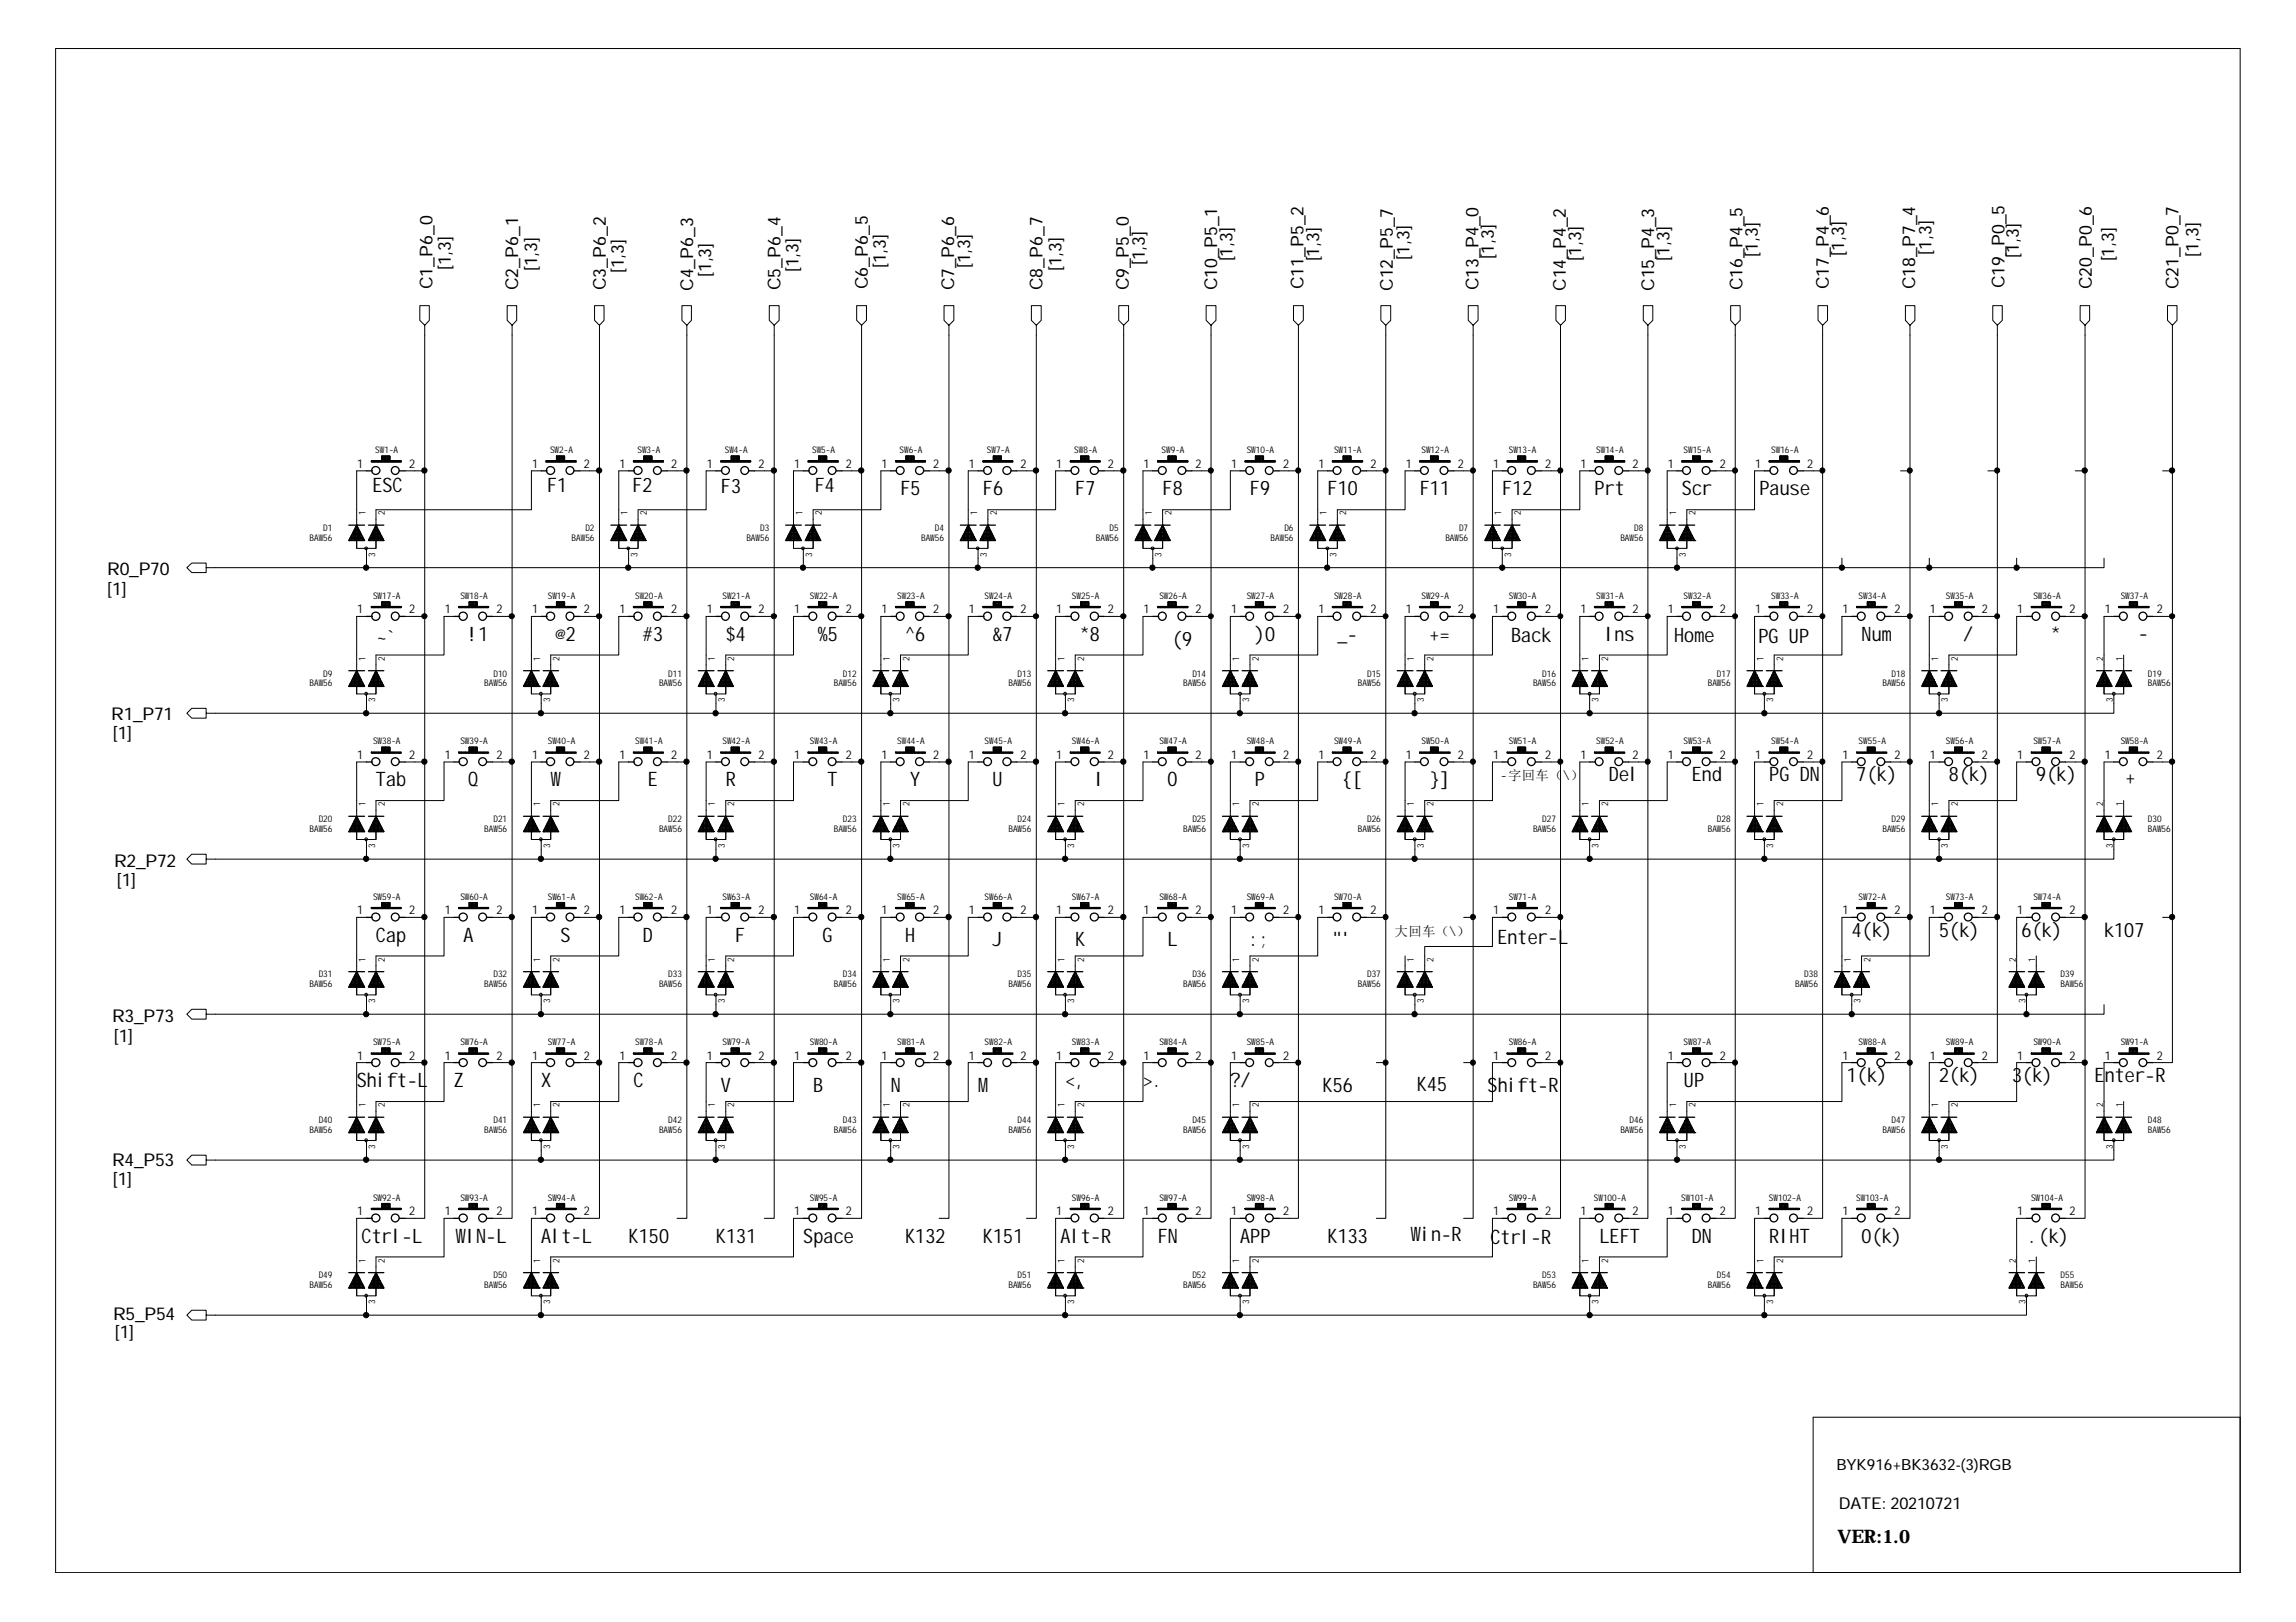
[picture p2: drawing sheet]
<svg xmlns="http://www.w3.org/2000/svg" width="297mm" height="210mm" viewBox="0 0 297 210" stroke-linecap="round" stroke-linejoin="round" font-family="sans-serif">
<defs><g id="words">
<g font-size="2.6">
<text x="48.2" y="63.7">ESC</text>
<text x="70.8" y="63.7">F1</text>
<text x="81.8" y="63.7">F2</text>
<text x="93.3" y="63.8">F3</text>
<text x="105.4" y="63.7">F4</text>
<text x="116.5" y="64.1">F5</text>
<text x="127.2" y="64.1">F6</text>
<text x="139.1" y="64.1">F7</text>
<text x="150.4" y="64.1">F8</text>
<text x="161.7" y="64.1">F9</text>
<text x="171.7" y="64.1">F10</text>
<text x="183.7" y="64.1">F11</text>
<text x="194.4" y="64.1">F12</text>
<text x="206.3" y="64.1">Prt</text>
<text x="217.6" y="64.1">Scr</text>
<text x="227.6" y="64.1">Pause</text>
<text x="48.8" y="83.3">~`</text>
<text x="60.6" y="82.9">!1</text>
<text x="71.9" y="82.9">@2</text>
<text x="83.2" y="82.9">#3</text>
<text x="93.9" y="82.9">$4</text>
<text x="105.8" y="82.9">%5</text>
<text x="117.1" y="82.9">^6</text>
<text x="128.4" y="82.9">&amp;7</text>
<text x="139.7" y="82.9">*8</text>
<text x="151.6" y="83.5">(9</text>
<text x="162.3" y="82.9">)0</text>
<text x="173" y="82.9">_-</text>
<text x="185" y="82.9">+=</text>
<text x="195.5" y="83">Back</text>
<text x="207.6" y="82.9">Ins</text>
<text x="216.6" y="83">Home</text>
<text x="227.5" y="83.2">PG UP</text>
<text x="240.8" y="82.9">Num</text>
<text x="254" y="82.9">/</text>
<text x="265.3" y="82.9">*</text>
<text x="276.6" y="82.8">-</text>
<text x="48.6" y="101.7">Tab</text>
<text x="60.6" y="101.7">Q</text>
<text x="71.2" y="101.7">W</text>
<text x="83.8" y="101.7">E</text>
<text x="93.9" y="101.7">R</text>
<text x="107.1" y="101.7">T</text>
<text x="117.7" y="101.7">Y</text>
<text x="128.4" y="101.7">U</text>
<text x="141.6" y="101.7">I</text>
<text x="151" y="101.7">O</text>
<text x="162.3" y="101.7">P</text>
<text x="173.7" y="101.7">{[</text>
<text x="185" y="101.7">}]</text>
<text x="208.2" y="101.1">Del</text>
<text x="218.9" y="101.1">End</text>
<text x="228.9" y="101.1">PG DN</text>
<text x="240.2" y="101.1">7(k)</text>
<text x="252.1" y="101.1">8(k)</text>
<text x="263.4" y="101.1">9(k)</text>
<text x="275" y="101.5">+</text>
<text x="48.6" y="121.8">Cap</text>
<text x="59.9" y="121.8">A</text>
<text x="72.5" y="121.8">S</text>
<text x="83.2" y="121.8">D</text>
<text x="95.1" y="121.8">F</text>
<text x="106.4" y="121.8">G</text>
<text x="117.1" y="121.8">H</text>
<text x="128.4" y="122.5">J</text>
<text x="139.1" y="122.5">K</text>
<text x="151" y="122.5">L</text>
<text x="161.7" y="122.5">:;</text>
<text x="172.4" y="122.5">&quot;'</text>
<text x="193.7" y="122.1">Enter-L</text>
<text x="239.6" y="121.2">4(k)</text>
<text x="250.9" y="121.2">5(k)</text>
<text x="261.5" y="121.2">6(k)</text>
<text x="272.2" y="121.2">k107</text>
<text x="46.1" y="140.7">Shift-L</text>
<text x="58.7" y="140.7">Z</text>
<text x="70" y="140.7">X</text>
<text x="82" y="140.7">C</text>
<text x="93.3" y="141.3">V</text>
<text x="105.2" y="141.3">B</text>
<text x="115.2" y="141.3">N</text>
<text x="126.5" y="141.3">M</text>
<text x="137.8" y="140.7">&lt;,</text>
<text x="147.9" y="140.7">&gt;.</text>
<text x="159.2" y="140.7">?/</text>
<text x="171.1" y="141.3">K56</text>
<text x="183.3" y="141.2">K45</text>
<text x="192.4" y="141.3">Shift-R</text>
<text x="217.8" y="140.7">UP</text>
<text x="238.9" y="140.1">1(k)</text>
<text x="250.9" y="140.1">2(k)</text>
<text x="260.3" y="140.1">3(k)</text>
<text x="271" y="140.1">Enter-R</text>
<text x="46.8" y="160.8">Ctrl-L</text>
<text x="59" y="160.8">WIN-L</text>
<text x="70" y="160.8">Alt-L</text>
<text x="81.3" y="160.8">K150</text>
<text x="92.6" y="160.8">K131</text>
<text x="103.9" y="160.8">Space</text>
<text x="117.1" y="160.8">K132</text>
<text x="127.2" y="160.8">K151</text>
<text x="137.2" y="160.8">Alt-R</text>
<text x="149.8" y="160.8">FN</text>
<text x="160.4" y="160.8">APP</text>
<text x="171.7" y="160.8">K133</text>
<text x="182.5" y="160.5">Win-R</text>
<text x="192.8" y="161.1">Ctrl-R</text>
<text x="206.9" y="160.8">LEFT</text>
<text x="218.9" y="160.8">DN</text>
<text x="228.9" y="160.8">RIHT</text>
<text x="240.8" y="160.8">0(k)</text>
<text x="262.4" y="160.8">.(k)</text>
</g>
<text font-size="2.4" x="237.7" y="199.7">VER:1.0</text>
<g font-size="2.3">
<text x="58.3" y="35" transform="rotate(-90 58.3 35)">[1,3]</text>
<text x="69.5" y="35.1" transform="rotate(-90 69.5 35.1)">[1,3]</text>
<text x="80.7" y="35.4" transform="rotate(-90 80.7 35.4)">[1,3]</text>
<text x="92" y="35.9" transform="rotate(-90 92 35.9)">[1,3]</text>
<text x="103.3" y="35.2" transform="rotate(-90 103.3 35.2)">[1,3]</text>
<text x="114.6" y="34.7" transform="rotate(-90 114.6 34.7)">[1,3]</text>
<text x="125.5" y="34.7" transform="rotate(-90 125.5 34.7)">[1,3]</text>
<text x="137.3" y="35.1" transform="rotate(-90 137.3 35.1)">[1,3]</text>
<text x="148.1" y="34.3" transform="rotate(-90 148.1 34.3)">[1,3]</text>
<text x="159.5" y="33.8" transform="rotate(-90 159.5 33.8)">[1,3]</text>
<text x="170.6" y="33.8" transform="rotate(-90 170.6 33.8)">[1,3]</text>
<text x="182.3" y="33.6" transform="rotate(-90 182.3 33.6)">[1,3]</text>
<text x="193.3" y="33.5" transform="rotate(-90 193.3 33.5)">[1,3]</text>
<text x="204.6" y="33.7" transform="rotate(-90 204.6 33.7)">[1,3]</text>
<text x="216" y="33.7" transform="rotate(-90 216 33.7)">[1,3]</text>
<text x="227.4" y="33.2" transform="rotate(-90 227.4 33.2)">[1,3]</text>
<text x="238.6" y="33.1" transform="rotate(-90 238.6 33.1)">[1,3]</text>
<text x="249.9" y="32.9" transform="rotate(-90 249.9 32.9)">[1,3]</text>
<text x="261.2" y="33.3" transform="rotate(-90 261.2 33.3)">[1,3]</text>
<text x="273.5" y="33.8" transform="rotate(-90 273.5 33.8)">[1,3]</text>
<text x="284.4" y="33.2" transform="rotate(-90 284.4 33.2)">[1,3]</text>
<text x="56" y="37.4" transform="rotate(-90 56 37.4)">C1_P6_0</text>
<text x="67.1" y="37.6" transform="rotate(-90 67.1 37.6)">C2_P6_1</text>
<text x="78.4" y="37.6" transform="rotate(-90 78.4 37.6)">C3_P6_2</text>
<text x="89.7" y="37.7" transform="rotate(-90 89.7 37.7)">C4_P6_3</text>
<text x="101" y="37.6" transform="rotate(-90 101 37.6)">C5_P6_4</text>
<text x="112.3" y="37.4" transform="rotate(-90 112.3 37.4)">C6_P6_5</text>
<text x="123.4" y="37.6" transform="rotate(-90 123.4 37.6)">C7_P6_6</text>
<text x="134.9" y="37.6" transform="rotate(-90 134.9 37.6)">C8_P6_7</text>
<text x="146" y="37.6" transform="rotate(-90 146 37.6)">C9_P5_0</text>
<text x="157.5" y="37.6" transform="rotate(-90 157.5 37.6)">C10_P5_1</text>
<text x="168.7" y="37.4" transform="rotate(-90 168.7 37.4)">C11_P5_2</text>
<text x="180.2" y="37.7" transform="rotate(-90 180.2 37.7)">C12_P5_7</text>
<text x="191.3" y="37.6" transform="rotate(-90 191.3 37.6)">C13_P4_0</text>
<text x="202.6" y="37.7" transform="rotate(-90 202.6 37.7)">C14_P4_2</text>
<text x="214" y="37.7" transform="rotate(-90 214 37.7)">C15_P4_3</text>
<text x="225.4" y="37.6" transform="rotate(-90 225.4 37.6)">C16_P4_5</text>
<text x="236.6" y="37.4" transform="rotate(-90 236.6 37.4)">C17_P4_6</text>
<text x="247.8" y="37.4" transform="rotate(-90 247.8 37.4)">C18_P7_4</text>
<text x="259.3" y="37.3" transform="rotate(-90 259.3 37.3)">C19_P0_5</text>
<text x="270.6" y="37.4" transform="rotate(-90 270.6 37.4)">C20_P0_6</text>
<text x="281.9" y="37.4" transform="rotate(-90 281.9 37.4)">C21_P0_7</text>
<text x="13.9" y="77">[1]</text>
<text x="13.9" y="74.4">R0_P70</text>
<text x="14.4" y="93.2">R1_P71</text>
<text x="14.6" y="95.6">[1]</text>
<text x="14.8" y="112.2">R2_P72</text>
<text x="15.1" y="114.7">[1]</text>
<text x="14.5" y="132.3">R3_P73</text>
<text x="14.7" y="134.8">[1]</text>
<text x="14.5" y="150.9">R4_P53</text>
<text x="14.6" y="153.4">[1]</text>
<text x="14.6" y="170.9">R5_P54</text>
<text x="14.9" y="173.1">[1]</text>
</g>
<text font-size="2.1" x="237.9" y="195.3">DATE: 20210721</text>
<text font-size="2" x="237.6" y="190.2">BYK916+BK3632-(3)RGB</text>
<g font-size="1.7">
<text x="194.2" y="101">-字回车（</text>
<text x="202.2" y="101">\）</text>
<text x="180.4" y="121.1">大回车（\）</text>
</g>
<g font-size="1.6">
<text x="46.2" y="60.6">1</text>
<text x="52.9" y="60.6">2</text>
<text x="68.8" y="60.6">1</text>
<text x="75.5" y="60.6">2</text>
<text x="80.1" y="60.6">1</text>
<text x="86.8" y="60.6">2</text>
<text x="91.4" y="60.6">1</text>
<text x="98.1" y="60.6">2</text>
<text x="102.7" y="60.6">1</text>
<text x="109.4" y="60.6">2</text>
<text x="114" y="60.6">1</text>
<text x="120.7" y="60.6">2</text>
<text x="125.3" y="60.6">1</text>
<text x="132" y="60.6">2</text>
<text x="136.7" y="60.6">1</text>
<text x="143.3" y="60.6">2</text>
<text x="148" y="60.6">1</text>
<text x="154.7" y="60.6">2</text>
<text x="159.3" y="60.6">1</text>
<text x="166" y="60.6">2</text>
<text x="170.6" y="60.6">1</text>
<text x="177.3" y="60.6">2</text>
<text x="181.9" y="60.6">1</text>
<text x="188.6" y="60.6">2</text>
<text x="193.2" y="60.6">1</text>
<text x="199.9" y="60.6">2</text>
<text x="204.5" y="60.6">1</text>
<text x="211.2" y="60.6">2</text>
<text x="215.8" y="60.6">1</text>
<text x="222.5" y="60.6">2</text>
<text x="227.1" y="60.6">1</text>
<text x="233.8" y="60.6">2</text>
<text x="46.2" y="79.4">1</text>
<text x="52.9" y="79.4">2</text>
<text x="57.5" y="79.4">1</text>
<text x="64.2" y="79.4">2</text>
<text x="68.8" y="79.4">1</text>
<text x="75.5" y="79.4">2</text>
<text x="80.1" y="79.4">1</text>
<text x="86.8" y="79.4">2</text>
<text x="91.4" y="79.4">1</text>
<text x="98.1" y="79.4">2</text>
<text x="102.7" y="79.4">1</text>
<text x="109.4" y="79.4">2</text>
<text x="114" y="79.4">1</text>
<text x="120.7" y="79.4">2</text>
<text x="125.3" y="79.4">1</text>
<text x="132" y="79.4">2</text>
<text x="136.7" y="79.4">1</text>
<text x="143.3" y="79.4">2</text>
<text x="148" y="79.4">1</text>
<text x="154.7" y="79.4">2</text>
<text x="159.3" y="79.4">1</text>
<text x="166" y="79.4">2</text>
<text x="170.6" y="79.4">1</text>
<text x="177.3" y="79.4">2</text>
<text x="181.9" y="79.4">1</text>
<text x="188.6" y="79.4">2</text>
<text x="193.2" y="79.4">1</text>
<text x="199.9" y="79.4">2</text>
<text x="204.5" y="79.4">1</text>
<text x="211.2" y="79.4">2</text>
<text x="215.8" y="79.4">1</text>
<text x="222.5" y="79.4">2</text>
<text x="227.1" y="79.4">1</text>
<text x="233.8" y="79.4">2</text>
<text x="238.4" y="79.4">1</text>
<text x="245.1" y="79.4">2</text>
<text x="249.7" y="79.4">1</text>
<text x="256.4" y="79.4">2</text>
<text x="261" y="79.4">1</text>
<text x="267.7" y="79.4">2</text>
<text x="272.3" y="79.4">1</text>
<text x="279" y="79.4">2</text>
<text x="46.2" y="98.2">1</text>
<text x="52.9" y="98.2">2</text>
<text x="57.5" y="98.2">1</text>
<text x="64.2" y="98.2">2</text>
<text x="68.8" y="98.2">1</text>
<text x="75.5" y="98.2">2</text>
<text x="80.1" y="98.2">1</text>
<text x="86.8" y="98.2">2</text>
<text x="91.4" y="98.2">1</text>
<text x="98.1" y="98.2">2</text>
<text x="102.7" y="98.2">1</text>
<text x="109.4" y="98.2">2</text>
<text x="114" y="98.2">1</text>
<text x="120.7" y="98.2">2</text>
<text x="125.3" y="98.2">1</text>
<text x="132" y="98.2">2</text>
<text x="136.7" y="98.2">1</text>
<text x="143.3" y="98.2">2</text>
<text x="148" y="98.2">1</text>
<text x="154.7" y="98.2">2</text>
<text x="159.3" y="98.2">1</text>
<text x="166" y="98.2">2</text>
<text x="170.6" y="98.2">1</text>
<text x="177.3" y="98.2">2</text>
<text x="181.9" y="98.2">1</text>
<text x="188.6" y="98.2">2</text>
<text x="193.2" y="98.2">1</text>
<text x="199.9" y="98.2">2</text>
<text x="204.5" y="98.2">1</text>
<text x="211.2" y="98.2">2</text>
<text x="215.8" y="98.2">1</text>
<text x="222.5" y="98.2">2</text>
<text x="227.1" y="98.2">1</text>
<text x="233.8" y="98.2">2</text>
<text x="238.4" y="98.2">1</text>
<text x="245.1" y="98.2">2</text>
<text x="249.7" y="98.2">1</text>
<text x="256.4" y="98.2">2</text>
<text x="261" y="98.2">1</text>
<text x="267.7" y="98.2">2</text>
<text x="272.3" y="98.2">1</text>
<text x="279" y="98.2">2</text>
<text x="46.2" y="118.3">1</text>
<text x="52.9" y="118.3">2</text>
<text x="57.5" y="118.3">1</text>
<text x="64.2" y="118.3">2</text>
<text x="68.8" y="118.3">1</text>
<text x="75.5" y="118.3">2</text>
<text x="80.1" y="118.3">1</text>
<text x="86.8" y="118.3">2</text>
<text x="91.4" y="118.3">1</text>
<text x="98.1" y="118.3">2</text>
<text x="102.7" y="118.3">1</text>
<text x="109.4" y="118.3">2</text>
<text x="114" y="118.3">1</text>
<text x="120.7" y="118.3">2</text>
<text x="125.3" y="118.3">1</text>
<text x="132" y="118.3">2</text>
<text x="136.7" y="118.3">1</text>
<text x="143.3" y="118.3">2</text>
<text x="148" y="118.3">1</text>
<text x="154.7" y="118.3">2</text>
<text x="159.3" y="118.3">1</text>
<text x="166" y="118.3">2</text>
<text x="170.6" y="118.3">1</text>
<text x="177.3" y="118.3">2</text>
<text x="193.2" y="118.3">1</text>
<text x="199.9" y="118.3">2</text>
<text x="238.4" y="118.3">1</text>
<text x="245.1" y="118.3">2</text>
<text x="249.7" y="118.3">1</text>
<text x="256.4" y="118.3">2</text>
<text x="261" y="118.3">1</text>
<text x="267.7" y="118.3">2</text>
<text x="46.2" y="137.2">1</text>
<text x="52.9" y="137.2">2</text>
<text x="57.5" y="137.2">1</text>
<text x="64.2" y="137.2">2</text>
<text x="68.8" y="137.2">1</text>
<text x="75.5" y="137.2">2</text>
<text x="80.1" y="137.2">1</text>
<text x="86.8" y="137.2">2</text>
<text x="91.4" y="137.2">1</text>
<text x="98.1" y="137.2">2</text>
<text x="102.7" y="137.2">1</text>
<text x="109.4" y="137.2">2</text>
<text x="114" y="137.2">1</text>
<text x="120.7" y="137.2">2</text>
<text x="125.3" y="137.2">1</text>
<text x="132" y="137.2">2</text>
<text x="136.7" y="137.2">1</text>
<text x="143.3" y="137.2">2</text>
<text x="148" y="137.2">1</text>
<text x="154.7" y="137.2">2</text>
<text x="159.3" y="137.2">1</text>
<text x="166" y="137.2">2</text>
<text x="193.2" y="137.2">1</text>
<text x="199.9" y="137.2">2</text>
<text x="215.8" y="137.2">1</text>
<text x="222.5" y="137.2">2</text>
<text x="238.4" y="137.2">1</text>
<text x="245.1" y="137.2">2</text>
<text x="249.7" y="137.2">1</text>
<text x="256.4" y="137.2">2</text>
<text x="261" y="137.2">1</text>
<text x="267.7" y="137.2">2</text>
<text x="272.3" y="137.2">1</text>
<text x="279" y="137.2">2</text>
<text x="46.2" y="157.3">1</text>
<text x="52.9" y="157.3">2</text>
<text x="57.5" y="157.3">1</text>
<text x="64.2" y="157.3">2</text>
<text x="68.8" y="157.3">1</text>
<text x="75.5" y="157.3">2</text>
<text x="102.7" y="157.3">1</text>
<text x="109.4" y="157.3">2</text>
<text x="136.7" y="157.3">1</text>
<text x="143.3" y="157.3">2</text>
<text x="148" y="157.3">1</text>
<text x="154.7" y="157.3">2</text>
<text x="159.3" y="157.3">1</text>
<text x="166" y="157.3">2</text>
<text x="193.2" y="157.3">1</text>
<text x="199.9" y="157.3">2</text>
<text x="204.5" y="157.3">1</text>
<text x="211.2" y="157.3">2</text>
<text x="215.8" y="157.3">1</text>
<text x="222.5" y="157.3">2</text>
<text x="227.1" y="157.3">1</text>
<text x="233.8" y="157.3">2</text>
<text x="238.4" y="157.3">1</text>
<text x="245.1" y="157.3">2</text>
<text x="261" y="157.3">1</text>
<text x="267.7" y="157.3">2</text>
</g>
<g font-size="1.2">
<text x="48.6" y="58.6">SW1-A</text>
<text x="71.2" y="58.6">SW2-A</text>
<text x="82.5" y="58.6">SW3-A</text>
<text x="93.8" y="58.6">SW4-A</text>
<text x="105.1" y="58.6">SW5-A</text>
<text x="116.4" y="58.6">SW6-A</text>
<text x="127.7" y="58.6">SW7-A</text>
<text x="139" y="58.6">SW8-A</text>
<text x="150.3" y="58.6">SW9-A</text>
<text x="161.3" y="58.6">SW10-A</text>
<text x="172.6" y="58.6">SW11-A</text>
<text x="183.9" y="58.6">SW12-A</text>
<text x="195.2" y="58.6">SW13-A</text>
<text x="206.5" y="58.6">SW14-A</text>
<text x="217.8" y="58.6">SW15-A</text>
<text x="229.2" y="58.6">SW16-A</text>
<text x="40" y="69.9">BAW56</text>
<text x="41.8" y="68.7">D1</text>
<text x="47.3" y="66.7" transform="rotate(-90 47.3 66.7)">1</text>
<text x="49.8" y="66.7" transform="rotate(-90 49.8 66.7)">2</text>
<text x="74" y="69.9">BAW56</text>
<text x="75.7" y="68.7">D2</text>
<text x="81.2" y="66.7" transform="rotate(-90 81.2 66.7)">1</text>
<text x="83.7" y="66.7" transform="rotate(-90 83.7 66.7)">2</text>
<text x="96.6" y="69.9">BAW56</text>
<text x="98.3" y="68.7">D3</text>
<text x="103.8" y="66.7" transform="rotate(-90 103.8 66.7)">1</text>
<text x="106.3" y="66.7" transform="rotate(-90 106.3 66.7)">2</text>
<text x="119.2" y="69.9">BAW56</text>
<text x="120.9" y="68.7">D4</text>
<text x="126.4" y="66.7" transform="rotate(-90 126.4 66.7)">1</text>
<text x="128.9" y="66.7" transform="rotate(-90 128.9 66.7)">2</text>
<text x="141.8" y="69.9">BAW56</text>
<text x="143.6" y="68.7">D5</text>
<text x="149" y="66.7" transform="rotate(-90 149 66.7)">1</text>
<text x="151.6" y="66.7" transform="rotate(-90 151.6 66.7)">2</text>
<text x="164.4" y="69.9">BAW56</text>
<text x="166.2" y="68.7">D6</text>
<text x="171.6" y="66.7" transform="rotate(-90 171.6 66.7)">1</text>
<text x="174.2" y="66.7" transform="rotate(-90 174.2 66.7)">2</text>
<text x="187" y="69.9">BAW56</text>
<text x="188.8" y="68.7">D7</text>
<text x="194.2" y="66.7" transform="rotate(-90 194.2 66.7)">1</text>
<text x="196.8" y="66.7" transform="rotate(-90 196.8 66.7)">2</text>
<text x="209.6" y="69.9">BAW56</text>
<text x="211.4" y="68.7">D8</text>
<text x="216.8" y="66.7" transform="rotate(-90 216.8 66.7)">1</text>
<text x="219.4" y="66.7" transform="rotate(-90 219.4 66.7)">2</text>
<text x="48.3" y="77.5">SW17-A</text>
<text x="48.6" y="72.1" transform="rotate(-90 48.6 72.1)">3</text>
<text x="59.6" y="77.5">SW18-A</text>
<text x="70.9" y="77.5">SW19-A</text>
<text x="82.2" y="77.5">SW20-A</text>
<text x="82.5" y="72.1" transform="rotate(-90 82.5 72.1)">3</text>
<text x="93.5" y="77.5">SW21-A</text>
<text x="104.8" y="77.5">SW22-A</text>
<text x="105.1" y="72.1" transform="rotate(-90 105.1 72.1)">3</text>
<text x="116.1" y="77.5">SW23-A</text>
<text x="127.4" y="77.5">SW24-A</text>
<text x="127.7" y="72.1" transform="rotate(-90 127.7 72.1)">3</text>
<text x="138.7" y="77.5">SW25-A</text>
<text x="150" y="77.5">SW26-A</text>
<text x="150.3" y="72.1" transform="rotate(-90 150.3 72.1)">3</text>
<text x="161.3" y="77.5">SW27-A</text>
<text x="172.6" y="77.5">SW28-A</text>
<text x="172.9" y="72.1" transform="rotate(-90 172.9 72.1)">3</text>
<text x="183.9" y="77.5">SW29-A</text>
<text x="195.2" y="77.5">SW30-A</text>
<text x="195.5" y="72.1" transform="rotate(-90 195.5 72.1)">3</text>
<text x="206.5" y="77.5">SW31-A</text>
<text x="217.8" y="77.5">SW32-A</text>
<text x="218.1" y="72.1" transform="rotate(-90 218.1 72.1)">3</text>
<text x="229.2" y="77.5">SW33-A</text>
<text x="240.5" y="77.5">SW34-A</text>
<text x="251.8" y="77.5">SW35-A</text>
<text x="263.1" y="77.5">SW36-A</text>
<text x="274.4" y="77.5">SW37-A</text>
<text x="40" y="88.8">BAW56</text>
<text x="41.8" y="87.6">D9</text>
<text x="47.3" y="85.5" transform="rotate(-90 47.3 85.5)">1</text>
<text x="49.8" y="85.5" transform="rotate(-90 49.8 85.5)">2</text>
<text x="62.7" y="88.8">BAW56</text>
<text x="63.8" y="87.6">D10</text>
<text x="69.9" y="85.5" transform="rotate(-90 69.9 85.5)">1</text>
<text x="72.4" y="85.5" transform="rotate(-90 72.4 85.5)">2</text>
<text x="85.3" y="88.8">BAW56</text>
<text x="86.4" y="87.6">D11</text>
<text x="92.5" y="85.5" transform="rotate(-90 92.5 85.5)">1</text>
<text x="95" y="85.5" transform="rotate(-90 95 85.5)">2</text>
<text x="107.9" y="88.8">BAW56</text>
<text x="109.1" y="87.6">D12</text>
<text x="115.1" y="85.5" transform="rotate(-90 115.1 85.5)">1</text>
<text x="117.6" y="85.5" transform="rotate(-90 117.6 85.5)">2</text>
<text x="130.5" y="88.8">BAW56</text>
<text x="131.7" y="87.6">D13</text>
<text x="137.7" y="85.5" transform="rotate(-90 137.7 85.5)">1</text>
<text x="140.3" y="85.5" transform="rotate(-90 140.3 85.5)">2</text>
<text x="153.1" y="88.8">BAW56</text>
<text x="154.3" y="87.6">D14</text>
<text x="160.3" y="85.5" transform="rotate(-90 160.3 85.5)">1</text>
<text x="162.9" y="85.5" transform="rotate(-90 162.9 85.5)">2</text>
<text x="175.7" y="88.8">BAW56</text>
<text x="176.9" y="87.6">D15</text>
<text x="182.9" y="85.5" transform="rotate(-90 182.9 85.5)">1</text>
<text x="185.5" y="85.5" transform="rotate(-90 185.5 85.5)">2</text>
<text x="198.3" y="88.8">BAW56</text>
<text x="199.5" y="87.6">D16</text>
<text x="205.5" y="85.5" transform="rotate(-90 205.5 85.5)">1</text>
<text x="208.1" y="85.5" transform="rotate(-90 208.1 85.5)">2</text>
<text x="220.9" y="88.8">BAW56</text>
<text x="222.1" y="87.6">D17</text>
<text x="228.1" y="85.5" transform="rotate(-90 228.1 85.5)">1</text>
<text x="230.7" y="85.5" transform="rotate(-90 230.7 85.5)">2</text>
<text x="243.5" y="88.8">BAW56</text>
<text x="244.7" y="87.6">D18</text>
<text x="250.7" y="85.5" transform="rotate(-90 250.7 85.5)">1</text>
<text x="253.3" y="85.5" transform="rotate(-90 253.3 85.5)">2</text>
<text x="272.1" y="85.5" transform="rotate(-90 272.1 85.5)">2</text>
<text x="274.6" y="85.5" transform="rotate(-90 274.6 85.5)">1</text>
<text x="277.9" y="87.6">D19</text>
<text x="277.9" y="88.8">BAW56</text>
<text x="48.6" y="90.9" transform="rotate(-90 48.6 90.9)">3</text>
<text x="71.2" y="90.9" transform="rotate(-90 71.2 90.9)">3</text>
<text x="93.8" y="90.9" transform="rotate(-90 93.8 90.9)">3</text>
<text x="116.4" y="90.9" transform="rotate(-90 116.4 90.9)">3</text>
<text x="139" y="90.9" transform="rotate(-90 139 90.9)">3</text>
<text x="161.6" y="90.9" transform="rotate(-90 161.6 90.9)">3</text>
<text x="184.2" y="90.9" transform="rotate(-90 184.2 90.9)">3</text>
<text x="206.8" y="90.9" transform="rotate(-90 206.8 90.9)">3</text>
<text x="229.4" y="90.9" transform="rotate(-90 229.4 90.9)">3</text>
<text x="252" y="90.9" transform="rotate(-90 252 90.9)">3</text>
<text x="273.3" y="90.9" transform="rotate(-90 273.3 90.9)">3</text>
<text x="48.3" y="96.3">SW38-A</text>
<text x="59.6" y="96.3">SW39-A</text>
<text x="70.9" y="96.3">SW40-A</text>
<text x="82.2" y="96.3">SW41-A</text>
<text x="93.5" y="96.3">SW42-A</text>
<text x="104.8" y="96.3">SW43-A</text>
<text x="116.1" y="96.3">SW44-A</text>
<text x="127.4" y="96.3">SW45-A</text>
<text x="138.7" y="96.3">SW46-A</text>
<text x="150" y="96.3">SW47-A</text>
<text x="161.3" y="96.3">SW48-A</text>
<text x="172.6" y="96.3">SW49-A</text>
<text x="183.9" y="96.3">SW50-A</text>
<text x="195.2" y="96.3">SW51-A</text>
<text x="206.5" y="96.3">SW52-A</text>
<text x="217.8" y="96.3">SW53-A</text>
<text x="229.2" y="96.3">SW54-A</text>
<text x="240.5" y="96.3">SW55-A</text>
<text x="251.8" y="96.3">SW56-A</text>
<text x="263.1" y="96.3">SW57-A</text>
<text x="274.4" y="96.3">SW58-A</text>
<text x="40" y="107.7">BAW56</text>
<text x="41.2" y="106.4">D20</text>
<text x="47.3" y="104.4" transform="rotate(-90 47.3 104.4)">1</text>
<text x="49.8" y="104.4" transform="rotate(-90 49.8 104.4)">2</text>
<text x="62.7" y="107.7">BAW56</text>
<text x="63.8" y="106.4">D21</text>
<text x="69.9" y="104.4" transform="rotate(-90 69.9 104.4)">1</text>
<text x="72.4" y="104.4" transform="rotate(-90 72.4 104.4)">2</text>
<text x="85.3" y="107.7">BAW56</text>
<text x="86.4" y="106.4">D22</text>
<text x="92.5" y="104.4" transform="rotate(-90 92.5 104.4)">1</text>
<text x="95" y="104.4" transform="rotate(-90 95 104.4)">2</text>
<text x="107.9" y="107.7">BAW56</text>
<text x="109.1" y="106.4">D23</text>
<text x="115.1" y="104.4" transform="rotate(-90 115.1 104.4)">1</text>
<text x="117.6" y="104.4" transform="rotate(-90 117.6 104.4)">2</text>
<text x="130.5" y="107.7">BAW56</text>
<text x="131.7" y="106.4">D24</text>
<text x="137.7" y="104.4" transform="rotate(-90 137.7 104.4)">1</text>
<text x="140.3" y="104.4" transform="rotate(-90 140.3 104.4)">2</text>
<text x="153.1" y="107.7">BAW56</text>
<text x="154.3" y="106.4">D25</text>
<text x="160.3" y="104.4" transform="rotate(-90 160.3 104.4)">1</text>
<text x="162.9" y="104.4" transform="rotate(-90 162.9 104.4)">2</text>
<text x="175.7" y="107.7">BAW56</text>
<text x="176.9" y="106.4">D26</text>
<text x="182.9" y="104.4" transform="rotate(-90 182.9 104.4)">1</text>
<text x="185.5" y="104.4" transform="rotate(-90 185.5 104.4)">2</text>
<text x="198.3" y="107.7">BAW56</text>
<text x="199.5" y="106.4">D27</text>
<text x="205.5" y="104.4" transform="rotate(-90 205.5 104.4)">1</text>
<text x="208.1" y="104.4" transform="rotate(-90 208.1 104.4)">2</text>
<text x="220.9" y="107.7">BAW56</text>
<text x="222.1" y="106.4">D28</text>
<text x="228.1" y="104.4" transform="rotate(-90 228.1 104.4)">1</text>
<text x="230.7" y="104.4" transform="rotate(-90 230.7 104.4)">2</text>
<text x="243.5" y="107.7">BAW56</text>
<text x="244.7" y="106.4">D29</text>
<text x="250.7" y="104.4" transform="rotate(-90 250.7 104.4)">1</text>
<text x="253.3" y="104.4" transform="rotate(-90 253.3 104.4)">2</text>
<text x="272.1" y="104.4" transform="rotate(-90 272.1 104.4)">2</text>
<text x="274.6" y="104.4" transform="rotate(-90 274.6 104.4)">1</text>
<text x="277.9" y="106.4">D30</text>
<text x="277.9" y="107.7">BAW56</text>
<text x="48.6" y="109.7" transform="rotate(-90 48.6 109.7)">3</text>
<text x="71.2" y="109.7" transform="rotate(-90 71.2 109.7)">3</text>
<text x="93.8" y="109.7" transform="rotate(-90 93.8 109.7)">3</text>
<text x="116.4" y="109.7" transform="rotate(-90 116.4 109.7)">3</text>
<text x="139" y="109.7" transform="rotate(-90 139 109.7)">3</text>
<text x="161.6" y="109.7" transform="rotate(-90 161.6 109.7)">3</text>
<text x="184.2" y="109.7" transform="rotate(-90 184.2 109.7)">3</text>
<text x="206.8" y="109.7" transform="rotate(-90 206.8 109.7)">3</text>
<text x="229.4" y="109.7" transform="rotate(-90 229.4 109.7)">3</text>
<text x="252" y="109.7" transform="rotate(-90 252 109.7)">3</text>
<text x="273.3" y="109.7" transform="rotate(-90 273.3 109.7)">3</text>
<text x="48.3" y="116.4">SW59-A</text>
<text x="59.6" y="116.4">SW60-A</text>
<text x="70.9" y="116.4">SW61-A</text>
<text x="82.2" y="116.4">SW62-A</text>
<text x="93.5" y="116.4">SW63-A</text>
<text x="104.8" y="116.4">SW64-A</text>
<text x="116.1" y="116.4">SW65-A</text>
<text x="127.4" y="116.4">SW66-A</text>
<text x="138.7" y="116.4">SW67-A</text>
<text x="150" y="116.4">SW68-A</text>
<text x="161.3" y="116.4">SW69-A</text>
<text x="172.6" y="116.4">SW70-A</text>
<text x="195.2" y="116.4">SW71-A</text>
<text x="240.5" y="116.4">SW72-A</text>
<text x="251.8" y="116.4">SW73-A</text>
<text x="263.1" y="116.4">SW74-A</text>
<text x="47.3" y="124.5" transform="rotate(-90 47.3 124.5)">1</text>
<text x="49.8" y="124.5" transform="rotate(-90 49.8 124.5)">2</text>
<text x="69.9" y="124.5" transform="rotate(-90 69.9 124.5)">1</text>
<text x="72.4" y="124.5" transform="rotate(-90 72.4 124.5)">2</text>
<text x="92.5" y="124.5" transform="rotate(-90 92.5 124.5)">1</text>
<text x="95" y="124.5" transform="rotate(-90 95 124.5)">2</text>
<text x="115.1" y="124.5" transform="rotate(-90 115.1 124.5)">1</text>
<text x="117.6" y="124.5" transform="rotate(-90 117.6 124.5)">2</text>
<text x="137.7" y="124.5" transform="rotate(-90 137.7 124.5)">1</text>
<text x="140.3" y="124.5" transform="rotate(-90 140.3 124.5)">2</text>
<text x="160.3" y="124.5" transform="rotate(-90 160.3 124.5)">1</text>
<text x="162.9" y="124.5" transform="rotate(-90 162.9 124.5)">2</text>
<text x="182.9" y="124.5" transform="rotate(-90 182.9 124.5)">1</text>
<text x="185.5" y="124.5" transform="rotate(-90 185.5 124.5)">2</text>
<text x="239.4" y="124.5" transform="rotate(-90 239.4 124.5)">1</text>
<text x="242" y="124.5" transform="rotate(-90 242 124.5)">2</text>
<text x="260.8" y="124.5" transform="rotate(-90 260.8 124.5)">2</text>
<text x="263.3" y="124.5" transform="rotate(-90 263.3 124.5)">1</text>
<text x="40" y="127.7">BAW56</text>
<text x="41.2" y="126.5">D31</text>
<text x="48.6" y="129.9" transform="rotate(-90 48.6 129.9)">3</text>
<text x="62.7" y="127.7">BAW56</text>
<text x="63.8" y="126.5">D32</text>
<text x="71.2" y="129.9" transform="rotate(-90 71.2 129.9)">3</text>
<text x="85.3" y="127.7">BAW56</text>
<text x="86.4" y="126.5">D33</text>
<text x="93.8" y="129.9" transform="rotate(-90 93.8 129.9)">3</text>
<text x="107.9" y="127.7">BAW56</text>
<text x="109.1" y="126.5">D34</text>
<text x="116.4" y="129.9" transform="rotate(-90 116.4 129.9)">3</text>
<text x="130.5" y="127.7">BAW56</text>
<text x="131.7" y="126.5">D35</text>
<text x="139" y="129.9" transform="rotate(-90 139 129.9)">3</text>
<text x="153.1" y="127.7">BAW56</text>
<text x="154.3" y="126.5">D36</text>
<text x="161.6" y="129.9" transform="rotate(-90 161.6 129.9)">3</text>
<text x="175.7" y="127.7">BAW56</text>
<text x="176.9" y="126.5">D37</text>
<text x="184.2" y="129.9" transform="rotate(-90 184.2 129.9)">3</text>
<text x="232.2" y="127.7">BAW56</text>
<text x="233.4" y="126.5">D38</text>
<text x="240.7" y="129.9" transform="rotate(-90 240.7 129.9)">3</text>
<text x="262" y="129.9" transform="rotate(-90 262 129.9)">3</text>
<text x="266.6" y="126.5">D39</text>
<text x="266.6" y="127.7">BAW56</text>
<text x="48.3" y="135.3">SW75-A</text>
<text x="59.6" y="135.3">SW76-A</text>
<text x="70.9" y="135.3">SW77-A</text>
<text x="82.2" y="135.3">SW78-A</text>
<text x="93.5" y="135.3">SW79-A</text>
<text x="104.8" y="135.3">SW80-A</text>
<text x="116.1" y="135.3">SW81-A</text>
<text x="127.4" y="135.3">SW82-A</text>
<text x="138.7" y="135.3">SW83-A</text>
<text x="150" y="135.3">SW84-A</text>
<text x="161.3" y="135.3">SW85-A</text>
<text x="195.2" y="135.3">SW86-A</text>
<text x="217.8" y="135.3">SW87-A</text>
<text x="240.5" y="135.3">SW88-A</text>
<text x="251.8" y="135.3">SW89-A</text>
<text x="263.1" y="135.3">SW90-A</text>
<text x="274.4" y="135.3">SW91-A</text>
<text x="47.3" y="143.3" transform="rotate(-90 47.3 143.3)">1</text>
<text x="49.8" y="143.3" transform="rotate(-90 49.8 143.3)">2</text>
<text x="69.9" y="143.3" transform="rotate(-90 69.9 143.3)">1</text>
<text x="72.4" y="143.3" transform="rotate(-90 72.4 143.3)">2</text>
<text x="92.5" y="143.3" transform="rotate(-90 92.5 143.3)">1</text>
<text x="95" y="143.3" transform="rotate(-90 95 143.3)">2</text>
<text x="115.1" y="143.3" transform="rotate(-90 115.1 143.3)">1</text>
<text x="117.6" y="143.3" transform="rotate(-90 117.6 143.3)">2</text>
<text x="137.7" y="143.3" transform="rotate(-90 137.7 143.3)">1</text>
<text x="140.3" y="143.3" transform="rotate(-90 140.3 143.3)">2</text>
<text x="160.3" y="143.3" transform="rotate(-90 160.3 143.3)">1</text>
<text x="162.9" y="143.3" transform="rotate(-90 162.9 143.3)">2</text>
<text x="216.8" y="143.3" transform="rotate(-90 216.8 143.3)">1</text>
<text x="219.4" y="143.3" transform="rotate(-90 219.4 143.3)">2</text>
<text x="250.7" y="143.3" transform="rotate(-90 250.7 143.3)">1</text>
<text x="253.3" y="143.3" transform="rotate(-90 253.3 143.3)">2</text>
<text x="272.1" y="143.3" transform="rotate(-90 272.1 143.3)">2</text>
<text x="274.6" y="143.3" transform="rotate(-90 274.6 143.3)">1</text>
<text x="40" y="146.6">BAW56</text>
<text x="41.2" y="145.3">D40</text>
<text x="48.6" y="148.7" transform="rotate(-90 48.6 148.7)">3</text>
<text x="62.7" y="146.6">BAW56</text>
<text x="63.8" y="145.3">D41</text>
<text x="71.2" y="148.7" transform="rotate(-90 71.2 148.7)">3</text>
<text x="85.3" y="146.6">BAW56</text>
<text x="86.4" y="145.3">D42</text>
<text x="93.8" y="148.7" transform="rotate(-90 93.8 148.7)">3</text>
<text x="107.9" y="146.6">BAW56</text>
<text x="109.1" y="145.3">D43</text>
<text x="116.4" y="148.7" transform="rotate(-90 116.4 148.7)">3</text>
<text x="130.5" y="146.6">BAW56</text>
<text x="131.7" y="145.3">D44</text>
<text x="139" y="148.7" transform="rotate(-90 139 148.7)">3</text>
<text x="153.1" y="146.6">BAW56</text>
<text x="154.3" y="145.3">D45</text>
<text x="161.6" y="148.7" transform="rotate(-90 161.6 148.7)">3</text>
<text x="209.6" y="146.6">BAW56</text>
<text x="210.8" y="145.3">D46</text>
<text x="218.1" y="148.7" transform="rotate(-90 218.1 148.7)">3</text>
<text x="243.5" y="146.6">BAW56</text>
<text x="244.7" y="145.3">D47</text>
<text x="252" y="148.7" transform="rotate(-90 252 148.7)">3</text>
<text x="273.3" y="148.7" transform="rotate(-90 273.3 148.7)">3</text>
<text x="277.9" y="145.3">D48</text>
<text x="277.9" y="146.6">BAW56</text>
<text x="48.3" y="155.4">SW92-A</text>
<text x="59.6" y="155.4">SW93-A</text>
<text x="70.9" y="155.4">SW94-A</text>
<text x="104.8" y="155.4">SW95-A</text>
<text x="138.7" y="155.4">SW96-A</text>
<text x="150" y="155.4">SW97-A</text>
<text x="161.3" y="155.4">SW98-A</text>
<text x="195.2" y="155.4">SW99-A</text>
<text x="206.2" y="155.4">SW100-A</text>
<text x="217.5" y="155.4">SW101-A</text>
<text x="228.9" y="155.4">SW102-A</text>
<text x="240.2" y="155.4">SW103-A</text>
<text x="262.8" y="155.4">SW104-A</text>
<text x="40" y="166.7">BAW56</text>
<text x="41.2" y="165.4">D49</text>
<text x="47.3" y="163.4" transform="rotate(-90 47.3 163.4)">1</text>
<text x="49.8" y="163.4" transform="rotate(-90 49.8 163.4)">2</text>
<text x="62.7" y="166.7">BAW56</text>
<text x="63.8" y="165.4">D50</text>
<text x="69.9" y="163.4" transform="rotate(-90 69.9 163.4)">1</text>
<text x="72.4" y="163.4" transform="rotate(-90 72.4 163.4)">2</text>
<text x="130.5" y="166.7">BAW56</text>
<text x="131.7" y="165.4">D51</text>
<text x="137.7" y="163.4" transform="rotate(-90 137.7 163.4)">1</text>
<text x="140.3" y="163.4" transform="rotate(-90 140.3 163.4)">2</text>
<text x="153.1" y="166.7">BAW56</text>
<text x="154.3" y="165.4">D52</text>
<text x="160.3" y="163.4" transform="rotate(-90 160.3 163.4)">1</text>
<text x="162.9" y="163.4" transform="rotate(-90 162.9 163.4)">2</text>
<text x="198.3" y="166.7">BAW56</text>
<text x="199.5" y="165.4">D53</text>
<text x="205.5" y="163.4" transform="rotate(-90 205.5 163.4)">1</text>
<text x="208.1" y="163.4" transform="rotate(-90 208.1 163.4)">2</text>
<text x="220.9" y="166.7">BAW56</text>
<text x="222.1" y="165.4">D54</text>
<text x="228.1" y="163.4" transform="rotate(-90 228.1 163.4)">1</text>
<text x="230.7" y="163.4" transform="rotate(-90 230.7 163.4)">2</text>
<text x="260.8" y="163.4" transform="rotate(-90 260.8 163.4)">2</text>
<text x="263.3" y="163.4" transform="rotate(-90 263.3 163.4)">1</text>
<text x="266.6" y="165.4">D55</text>
<text x="266.6" y="166.7">BAW56</text>
<text x="48.6" y="168.8" transform="rotate(-90 48.6 168.8)">3</text>
<text x="71.2" y="168.8" transform="rotate(-90 71.2 168.8)">3</text>
<text x="139" y="168.8" transform="rotate(-90 139 168.8)">3</text>
<text x="161.6" y="168.8" transform="rotate(-90 161.6 168.8)">3</text>
<text x="206.8" y="168.8" transform="rotate(-90 206.8 168.8)">3</text>
<text x="229.4" y="168.8" transform="rotate(-90 229.4 168.8)">3</text>
<text x="262" y="168.8" transform="rotate(-90 262 168.8)">3</text>
</g>
</g></defs>
<g fill="none" stroke="#000" stroke-width=".13">
<path d="M7.2 6.3h282.6v197.2h-282.6zM54.9 42.1l-.6-.6v-1.9h1.2v1.9l-.6 .6v18.8h-2.5M66.3 42.1l-.7-.6v-1.9h1.2v1.9l-.5 .6v37.7M77.6 42.1l-.7-.6v-1.9h1.2v1.9l-.5 .6v18.8h-2.6M88.9 42.1l-.7-.6v-1.9h1.3v1.9l-.6 .6v18.8h-2.6M100.2 42.1l-.7-.6v-1.9h1.3v1.9l-.6 .6v18.8h-2.6M111.5 42.1l-.7-.6v-1.9h1.3v1.9l-.6 .6v18.8h-2.6M122.8 42.1l-.7-.6v-1.9h1.3v1.9l-.6 .6v18.8h-2.6M134.1 42.1l-.7-.6v-1.9h1.3v1.9l-.6 .6v18.8h-2.6M145.4 42.1l-.7-.6v-1.9h1.3v1.9l-.6 .6v18.8M156.7 42.1l-.7-.6v-1.9h1.3v1.9l-.6 .6v18.8M168 42.1l-.7-.6v-1.9h1.3v1.9l-.6 .6v18.8"/>
<path d="M179.3 42.1l-.7-.6v-1.9h1.3v1.9l-.6 .6v18.8M190.6 42.1l-.7-.6v-1.9h1.3v1.9l-.6 .6v18.8h-2.5M201.9 42.1l-.6-.6v-1.9h1.2v1.9l-.6 .6v18.8h-2.5M213.2 42.1l-.6-.6v-1.9h1.2v1.9l-.6 .6v18.8h-2.5M224.5 42.1l-.6-.6v-1.9h1.2v1.9l-.6 .6v18.8h-2.5M235.8 42.1l-.6-.6v-1.9h1.2v1.9l-.6 .6v18.8M247.1 42.1l-.6-.6v-1.9h1.2v1.9l-.6 .6v18.8M258.4 42.1l-.6-.6v-1.9h1.2v1.9l-.6 .6v18.8M269.7 42.1l-.6-.6v-1.9h1.2v1.9l-.6 .6v18.8M281.1 42.1l-.7-.6v-1.9h1.2v1.9l-.5 .6v18.8M26.7 73.5v.6h-1.9l-.6-.6 .6-.6h1.9v.6h54.6M46.1 69.9v1.1"/>
<path d="M46.1 69.7v1.3h2.5v-1.3M47.2 70.8h.3v.3h-.3zM47.4 71v2.5M47.4 60.9h-1.3v7.1M47.4 79.8h-1.3v7M48.6 69.9v1.1M54.9 79.8v18.8h-2.5M54.9 60.9v18.9h-2.5M58.7 79.8h-1.3v5h-8.8v2M63.7 79.8h2.6M66.3 79.8v18.8h-2.6M70 60.9h-1.3v5.1h-20.1v2"/>
<path d="M70 79.8h-1.3v7M77.6 60.9v18.9h-2.6M77.6 79.8v18.8h-2.6M80.1 69.9v1.1M80.1 69.7v1.3h2.4v-1.3M81.1 70.8h.3v.3h-.3zM81.3 79.8h-1.2v5h-8.9v2M81.3 60.9h-1.2v7.1M81.3 71v2.5M82.5 69.9v1.1M88.9 60.9v18.9h-2.6M88.9 79.8v18.8h-2.6"/>
<path d="M92.6 60.9h-1.2v5.1h-8.9v2M92.6 79.8h-1.2v7M100.2 60.9v18.9h-2.6M100.2 79.8v18.8h-2.6M102.7 69.9v1.1M102.7 69.7v1.3h2.5v-1.3M103.8 70.8h.2v.3h-.2zM103.9 79.8h-1.2v5h-8.8v2M103.9 60.9h-1.2v7.1M103.9 71v2.5h-22.6M103.9 73.5h45.2M105.2 69.9v1.1"/>
<path d="M111.5 60.9v18.9h-2.6M111.5 79.8v18.8h-2.6M115.2 60.9h-1.2v5.1h-8.8v2M115.2 79.8h-1.2v7M122.8 60.9v18.9h-2.6M122.8 79.8v18.8h-2.6M125.3 69.9v1.1M125.3 69.7v1.3h2.5v-1.3M126.4 70.8h.2v.3h-.2zM126.5 79.8h-1.2v5h-8.8v2M126.5 60.9h-1.2v7.1M126.5 71v2.5"/>
<path d="M127.8 69.9v1.1M134.1 60.9v18.9h-2.6M134.1 79.8v18.8h-2.6M137.8 60.9h-1.2v5.1h-8.8v2M137.8 79.8h-1.2v7M142.8 60.9h2.6v18.9M142.8 79.8h2.6M145.4 79.8v18.8h-2.6M147.9 69.7v1.3h2.5v-1.3M147.9 69.9v1.1M149 70.8h.3v.3h-.3zM149.1 79.8h-1.2v5h-8.8v2"/>
<path d="M149.1 60.9h-1.2v7.1M149.1 71v2.5M150.4 69.9v1.1M154.2 60.9h2.5v18.9M154.2 79.8h2.5M156.7 79.8v18.8h-2.5M160.4 60.9h-1.2v5.1h-8.8v2M160.4 79.8h-1.2v7M165.5 60.9h2.5v18.9M165.5 79.8h2.5M168 79.8v18.8h-2.5M170.5 69.9v1.1"/>
<path d="M170.5 69.7v1.3h2.5v-1.3M171.6 70.8h.3v.3h-.3zM171.7 79.8h-1.2v5h-8.8v2M171.7 60.9h-1.2v7.1M171.7 71v2.5h-22.6M171.7 73.5h22.7M173 69.9v1.1M176.8 60.9h2.5v18.9M176.8 79.8h2.5M179.3 79.8v18.8h-2.5M183 60.9h-1.2v5.1h-8.8v2M183 79.8h-1.2v7"/>
<path d="M190.6 60.9v18.9h-2.5M190.6 79.8v18.8h-2.5M193.1 69.9v1.1M193.1 69.7v1.3h2.5v-1.3M194.2 70.8h.3v.3h-.3zM194.4 71v2.5h22.6M194.4 79.8h-1.3v5h-8.8v2M194.4 60.9h-1.3v7.1M195.6 69.9v1.1M201.9 60.9v18.9h-2.5M201.9 79.8v18.8M205.7 60.9h-1.3v5.1h-8.8v2"/>
<path d="M205.7 79.8h-1.3v7M213.2 60.9v18.9h-2.5M213.2 79.8v18.8h-2.5M215.7 69.7v1.3h2.5v-1.3M215.7 69.9v1.1M216.8 70.8h.3v.3h-.3zM217 71v2.5h21.3M217 79.8h-1.3v5h-8.8v2M217 60.9h-1.3v7.1M218.2 69.9v1.1M224.5 60.9v18.9h-2.5M224.5 79.8v18.8h-2.5"/>
<path d="M228.3 60.9h-1.3v5.1h-8.8v2M228.3 79.8h-1.3v7M233.3 60.9h2.5M235.8 60.9v18.9h-2.5M235.8 79.8v18.8M238.3 72.2v1.3M238.3 73.5h22.6M239.6 79.8h-1.3v5h-8.8v2M245.9 60.9h1.2M247.1 79.8v18.8h-2.5M247.1 60.9v18.9h-2.5M249.6 72.2v1.3"/>
<path d="M250.9 79.8h-1.3v7M257.2 60.9h1.2M258.4 79.8v18.8h-2.5M258.4 60.9v18.9h-2.5M260.9 72.2v1.3M262.2 79.8h-1.3v5h-8.8v2M268.5 60.9h1.2M269.7 60.9v18.9h-2.5M269.7 79.8v18.8h-2.5M272.2 72.2v1.3h-11.3M273.5 79.8h-1.3v7M279.8 60.9h1.3"/>
<path d="M281.1 79.8v18.8h-2.6M281.1 60.9v18.9h-2.6M26.7 92.3v.6h-1.9l-.6-.6 .6-.6h1.9v.6h20.7M46.1 88.8v1M46.1 88.6v1.2h2.5v-1.2M47.2 89.6h.3v.3l-.1 .1-.2-.1zM47.4 89.8v2.5M47.4 98.6h-1.3v7M48.6 88.8v1M54.9 98.6v20.1h-2.5M58.7 98.6h-1.3v5h-8.8v2M66.3 98.6v20.1h-2.6"/>
<path d="M68.7 88.8v1M68.7 88.6v1.2h2.5v-1.2M69.8 89.6h.3v.3l-.1 .1-.2-.1zM70 89.8v2.5h-22.6M70 98.6h-1.3v7M71.2 88.8v1M77.6 98.6v20.1h-2.6M81.3 98.6h-1.2v5h-8.9v2M88.9 98.6v20.1h-2.6M91.4 88.8v1M91.4 88.6v1.2h2.5v-1.2M92.5 89.6h.2v.3l-.1 .1-.1-.1z"/>
<path d="M92.6 98.6h-1.2v7M92.6 89.8v2.5h-22.6M93.9 88.8v1M100.2 98.6v20.1h-2.6M103.9 98.6h-1.2v5h-8.8v2M111.5 98.6v20.1h-2.6M114 88.6v1.2h2.5v-1.2M114 88.8v1M115.1 89.6h.2v.3l-.1 .1-.1-.1zM115.2 98.6h-1.2v7M115.2 89.8v2.5h-22.6M116.5 88.8v1"/>
<path d="M122.8 98.6v20.1h-2.6M126.5 98.6h-1.2v5h-8.8v2M134.1 98.6v20.1h-2.6M136.6 88.8v1M136.6 88.6v1.2h2.5v-1.2M137.7 89.6h.2v.3l-.1 .1-.1-.1zM137.8 98.6h-1.2v7M137.8 89.8v2.5h-22.6M139.1 88.8v1M145.4 98.6v20.1M149.1 98.6h-1.2v5h-8.8v2M156.7 98.6v20.1h-2.5"/>
<path d="M159.2 88.6v1.2h2.5v-1.2M159.2 88.8v1M160.3 89.6h.3v.3l-.2 .1-.1-.1zM160.4 89.8v2.5h-22.6M160.4 98.6h-1.2v7M161.7 88.8v1M168 98.6v20.1h-2.5M171.7 98.6h-1.2v5h-8.8v2M179.3 98.6v38.9M181.8 88.6v1.2h2.5v-1.2M181.8 88.8v1M182.9 89.6h.3v.3l-.2 .1-.1-.1z"/>
<path d="M183 89.8v2.5h-22.6M183 98.6h-1.2v7M184.3 88.8v1M190.6 98.6v20.1M194.4 98.6h-1.3v5h-8.8v2M199.4 98.6h2.5v20.1M204.4 88.8v1M204.4 88.6v1.2h2.5v-1.2M205.5 89.6h.3v.3l-.1 .1-.2-.1zM205.7 98.6h-1.3v7M205.7 89.8v2.5h-22.7M206.9 88.8v1"/>
<path d="M213.2 98.6v59.1h-2.5M217 98.6h-1.3v5h-8.8v2M224.5 98.6v38.9h-2.5M227 88.8v1M227 88.6v1.2h2.5v-1.2M228.1 89.6h.3v.3l-.1 .1-.2-.1zM228.3 89.8v2.5h-22.6M228.3 98.6h-1.3v7M229.5 88.8v1M233.3 98.6h2.5M235.8 98.6v59.1h-2.5M239.6 98.6h-1.3v5h-8.8v2"/>
<path d="M247.1 98.6v20.1h-2.5M249.6 88.6v1.2h2.5v-1.2M249.6 88.8v1M250.7 89.6h.3v.3l-.1 .1-.2-.1zM250.9 89.8v2.5h-22.6M250.9 98.6h-1.3v7M252.1 88.8v1M258.4 98.6v20.1h-2.5M262.2 98.6h-1.3v5h-8.8v2M269.7 98.6v20.1h-2.5M272.2 88.6v1.2h2.5v-1.2M272.2 88.8v1"/>
<path d="M273.3 89.6h.3v.3l-.1 .1-.2-.1zM273.5 98.6h-1.3v7M273.5 89.8v2.5h-22.6M274.7 84.8v2M274.7 88.8v1M281.1 98.6v20.1M26.7 111.2v.6h-1.9l-.6-.6 .6-.7h1.9v.7h20.7M46.1 107.6v1M46.1 107.4v1.2h2.5v-1.2M47.2 108.5h.3v.2l-.1 .1-.2-.1zM47.4 108.6v2.6M47.4 118.7h-1.3v7"/>
<path d="M48.6 107.6v1M54.9 118.7v18.8h-2.5M58.7 118.7h-1.3v5h-8.8v2M66.3 118.7v18.8h-2.6M68.7 107.6v1M68.7 107.4v1.2h2.5v-1.2M69.8 108.5h.3v.2l-.1 .1-.2-.1zM70 108.6v2.6h-22.6M70 118.7h-1.3v7M71.2 107.6v1M77.6 118.7v18.8h-2.6M81.3 118.7h-1.2v5h-8.9v2"/>
<path d="M88.9 118.7v18.8M91.4 107.6v1M91.4 107.4v1.2h2.5v-1.2M92.5 108.5h.2v.2l-.1 .1-.1-.1zM92.6 118.7h-1.2v7M92.6 108.6v2.6h-22.6M93.9 107.6v1M100.2 118.7v18.8M103.9 118.7h-1.2v5h-8.8v2M111.5 118.7v18.8h-2.6M114 107.4v1.2h2.5v-1.2M114 107.6v1"/>
<path d="M115.1 108.5h.2v.2l-.1 .1-.1-.1zM115.2 118.7h-1.2v7M115.2 108.6v2.6h-22.6M116.5 107.6v1M122.8 118.7v18.8M126.5 118.7h-1.2v5h-8.8v2M134.1 118.7v18.8M136.6 107.6v1M136.6 107.4v1.2h2.5v-1.2M137.7 108.5h.2v.2l-.1 .1-.1-.1zM137.8 118.7h-1.2v7M137.8 108.6v2.6h-22.6"/>
<path d="M139.1 107.6v1M142.8 118.7h2.6M145.4 118.7v18.8h-2.6M149.1 118.7h-1.2v5h-8.8v2M156.7 118.7v18.8h-2.5M159.2 107.4v1.2h2.5v-1.2M159.2 107.6v1M160.3 108.5h.3v.2l-.2 .1-.1-.1zM160.4 108.6v2.6h-22.6M160.4 118.7h-1.2v7M161.7 107.6v1M168 118.7v18.8h-2.5"/>
<path d="M171.7 118.7h-1.2v5h-8.8v2M176.8 118.7h2.5M181.8 107.4v1.2h2.5v-1.2M181.8 107.6v1M182.9 108.5h.3v.2l-.2 .1-.1-.1zM183 108.6v2.6h-22.6M184.3 107.6v1M189.4 118.7h1.2v18.8M194.4 118.7h-1.3v3.8h-8.8v3.2M199.4 118.7h2.5M201.9 118.7v18.8M204.4 107.6v1"/>
<path d="M204.4 107.4v1.2h2.5v-1.2M205.5 108.5h.3v.2l-.1 .1-.2-.1zM205.7 108.6v2.6h-22.7M206.9 107.6v1M227 107.6v1M227 107.4v1.2h2.5v-1.2M228.1 108.5h.3v.2l-.1 .1-.2-.1zM228.3 108.6v2.6h-22.6M229.5 107.6v1M239.6 118.7h-1.3v7M247.1 118.7v18.8h-2.5M249.6 107.4v1.2h2.5v-1.2"/>
<path d="M249.6 107.6v1M250.7 108.5h.3v.2l-.1 .1-.2-.1zM250.9 108.6v2.6h-22.6M250.9 118.7h-1.3v5h-8.8v2M252.1 107.6v1M258.4 118.7v18.8h-2.5M262.2 118.7h-1.3v7M269.7 118.7v18.8h-2.5M272.2 107.4v1.2h2.5v-1.2M272.2 107.6v1M273.3 108.5h.3v.2l-.1 .1-.2-.1zM273.5 108.6v2.6h-22.6"/>
<path d="M274.7 103.6v2M274.7 107.6v1M279.8 118.7h1.3v18.8h-2.6M26.7 131.2v.7h-1.9l-.6-.7 .6-.6h1.9v.6h20.7M46.1 127.7v1M46.1 127.5v1.2h2.5v-1.2M47.2 128.6h.3v.2l-.1 .1-.2-.1zM47.4 128.7v2.5h22.6M47.4 137.5h-1.3v7.1M48.6 127.7v1M54.9 137.5v20.2h-2.5M58.7 137.5h-1.3v5.1h-8.8v2"/>
<path d="M66.3 137.5v20.2h-2.6M68.7 127.7v1M68.7 127.5v1.2h2.5v-1.2M69.8 128.6h.3v.2l-.1 .1-.2-.1zM70 128.7v2.5h22.6M70 137.5h-1.3v7.1M71.2 127.7v1M77.6 137.5v20.2h-2.6M81.3 137.5h-1.2v5.1h-8.9v2M86.3 137.5h2.6v20.2h-1.3M91.4 127.7v1M91.4 127.5v1.2h2.5v-1.2"/>
<path d="M92.5 128.6h.2v.2l-.1 .1-.1-.1zM92.6 137.5h-1.2v7.1M92.6 128.7v2.5h22.6M93.9 127.7v1M97.6 137.5h2.6M100.2 137.5v20.2h-1.3M103.9 137.5h-1.2v5.1h-8.8v2M111.5 137.5v20.2h-2.6M114 127.5v1.2h2.5v-1.2M114 127.7v1M115.1 128.6h.2v.2l-.1 .1-.1-.1zM115.2 137.5h-1.2v7.1"/>
<path d="M115.2 128.7v2.5h22.6M116.5 127.7v1M120.2 137.5h2.6M122.8 137.5v20.2h-1.3M126.5 137.5h-1.2v5.1h-8.8v2M131.5 137.5h2.6v20.2h-1.3M136.6 127.7v1M136.6 127.5v1.2h2.5v-1.2M137.7 128.6h.2v.2l-.1 .1-.1-.1zM137.8 137.5h-1.2v7.1M137.8 128.7v2.5h22.6M139.1 127.7v1"/>
<path d="M145.4 137.5v20.2h-2.6M149.1 137.5h-1.2v5.1h-8.8v2M156.7 137.5v20.2h-2.5M159.2 127.5v1.2h2.5v-1.2M159.2 127.7v1M160.3 128.6h.3v.2l-.2 .1-.1-.1zM160.4 128.7v2.5h22.6M160.4 137.5h-1.2v7.1M161.7 127.7v1M168 137.5v20.2h-2.5M178.1 137.5h1.2M179.3 137.5v20.2h-1.2"/>
<path d="M181.8 127.5v1.2h2.5v-1.2M181.8 123.7v2M181.8 127.7v1M182.9 128.6h.3v.2l-.2 .1-.1-.1zM183 128.7v2.5M183 131.2h56.6M184.3 127.7v1M189.4 137.5h1.2M190.6 137.5v20.2h-1.2M194.4 137.5h-1.3v5.1h-31.4v2M199.4 137.5h2.5v20.2h-2.5M217 137.5h-1.3v7.1"/>
<path d="M224.5 137.5v20.2h-2.5M238.3 127.7v1M238.3 127.5v1.2h2.5v-1.2M239.4 128.6h.3v.2l-.1 .1-.2-.1zM239.6 137.5h-1.3v5.1h-20.1v2M239.6 128.7v2.5h22.6M240.8 127.7v1M247.1 137.5v20.2h-2.5M250.9 137.5h-1.3v7.1M260.9 127.5v1.2h2.5v-1.2M260.9 127.7v1M262 128.6h.3v.2l-.1 .1-.2-.1z"/>
<path d="M262.2 128.7v2.5h10v-1.2M262.2 137.5h-1.3v5.1h-8.8v2M263.4 123.7v2M263.4 127.7v1M269.7 137.5v20.2h-2.5M273.5 137.5h-1.3v7.1M26.7 150.1v.7h-1.9l-.6-.7 .6-.6h1.9v.6h20.7M46.1 146.6v1M46.1 146.4v1.2h2.5v-1.2M47.2 147.4h.3v.3l-.1 .1-.2-.1zM47.4 147.6v2.5M47.4 157.7h-1.3v7"/>
<path d="M48.6 146.6v1M58.7 157.7h-1.3v5h-8.8v2M68.7 146.6v1M68.7 146.4v1.2h2.5v-1.2M69.8 147.4h.3v.3l-.1 .1-.2-.1zM70 147.6v2.5h-22.6M70 157.7h-1.3v7M71.2 146.6v1M91.4 146.6v1M91.4 146.4v1.2h2.5v-1.2M92.5 147.4h.2v.3l-.1 .1-.1-.1zM92.6 147.6v2.5h-22.6"/>
<path d="M93.9 146.6v1M103.9 157.7h-1.2v5h-31.5v2M114 146.4v1.2h2.5v-1.2M114 146.6v1M115.1 147.4h.2v.3l-.1 .1-.1-.1zM115.2 147.6v2.5h-22.6M116.5 146.6v1M136.6 146.6v1M136.6 146.4v1.2h2.5v-1.2M137.7 147.4h.2v.3l-.1 .1-.1-.1zM137.8 157.7h-1.2v7M137.8 147.6v2.5h-22.6"/>
<path d="M139.1 146.6v1M149.1 157.7h-1.2v5h-8.8v2M159.2 146.4v1.2h2.5v-1.2M159.2 146.6v1M160.3 147.4h.3v.3l-.2 .1-.1-.1zM160.4 147.6v2.5h-22.6M160.4 157.7h-1.2v7M161.7 146.6v1M194.4 157.7h-1.3v5h-31.4v2M205.7 157.7h-1.3v7M215.7 146.4v1.2h2.5v-1.2M215.7 146.6v1"/>
<path d="M216.8 147.4h.3v.3l-.1 .1-.2-.1zM217 147.6v2.5h-56.6M217 157.7h-1.3v5h-8.8v2M218.2 146.6v1M228.3 157.7h-1.3v7M239.6 157.7h-1.3v5h-8.8v2M249.6 146.4v1.2h2.5v-1.2M249.6 146.6v1M250.7 147.4h.3v.3l-.1 .1-.2-.1zM250.9 147.6v2.5h-33.9M252.1 146.6v1M262.2 157.7h-1.3v7"/>
<path d="M272.2 146.4v1.2h2.5v-1.2M272.2 146.6v1M273.3 147.4h.3v.3l-.1 .1-.2-.1zM273.5 147.6v2.5h-22.6M274.7 142.6v2M274.7 146.6v1M26.7 170.2v.6h-1.9l-.6-.6 .6-.6h1.9v.6h20.7M46.1 166.7v1M46.1 166.4v1.3h2.5v-1.3M47.2 167.5h.3v.3l-.1 .1-.2-.1zM47.4 167.7v2.5h22.6M48.6 166.7v1"/>
<path d="M68.7 166.7v1M68.7 166.4v1.3h2.5v-1.3M69.8 167.5h.3v.3l-.1 .1-.2-.1zM70 167.7v2.5M71.2 166.7v1M136.6 166.7v1M136.6 166.4v1.3h2.5v-1.3M137.7 167.5h.2v.3l-.1 .1-.1-.1zM137.8 167.7v2.5h-67.8M139.1 166.7v1M159.2 166.4v1.3h2.5v-1.3M159.2 166.7v1"/>
<path d="M160.3 167.5h.3v.3l-.2 .1-.1-.1zM160.4 167.7v2.5h-22.6M161.7 166.7v1M204.4 166.7v1M204.4 166.4v1.3h2.5v-1.3M205.5 167.5h.3v.3l-.1 .1-.2-.1zM205.7 167.7v2.5h-45.3M206.9 166.7v1M227 166.7v1M227 166.4v1.3h2.5v-1.3M228.1 167.5h.3v.3l-.1 .1-.2-.1zM228.3 167.7v2.5h-22.6"/>
<path d="M229.5 166.7v1M260.9 166.4v1.3h2.5v-1.3M260.9 166.7v1M262 167.5h.3v.3l-.1 .1-.2-.1zM262.2 167.7v2.5h-33.9M263.4 162.7v2M263.4 166.7v1M289.8 183.4h-55.2v20.1"/>
</g>
<g fill="none" stroke="#000" stroke-width=".17">
<path d="M48 59.7h3.9v.1h-3.9v-.1h3.9M48.1 59.7v.1M48.3 59.7v.1M48.5 59.7v.1M48.6 59.7v.1M48.8 59.7v.1M49 59.7v.1M49.2 59.7v.1M49.4 59.7v.1M49.4 59.7v-.7h1v.7M49.4 59h1v.7h-1zM49.4 59.5h1"/>
<path d="M49.4 59.4h1M49.4 59.2h1M49.5 59v.8M49.7 59v.8M49.9 59v.8M50.1 59v.8M50.2 59v.8M50.4 59v.8M50.6 59.7v.1M50.8 59.7v.1M50.9 59.7v.1M51.1 59.7v.1"/>
<path d="M51.3 59.7v.1M51.5 59.7v.1M51.6 59.7v.1M51.8 59.7v.1M70.7 59.8v-.1h3.8v.1h-3.8v-.1h3.8v.1M70.8 59.7v.1M71 59.7v.1M71.2 59.7v.1M71.3 59.7v.1M71.5 59.7v.1M71.7 59.7v.1M71.8 59.7v.1"/>
<path d="M72 59.7v-.7h1v.7M72 59h1v.7h-1zM72 59.5h1M72 59.4h1M72 59.2h1M72.1 59v.8M72.2 59v.8M72.4 59v.8M72.6 59v.8M72.7 59v.8M72.9 59v.8M73.1 59.7v.1"/>
<path d="M73.3 59.7v.1M73.4 59.7v.1M73.6 59.7v.1M73.8 59.7v.1M74 59.7v.1M74.1 59.7v.1M74.3 59.7v.1M82 59.7h3.8v.1h-3.8v-.1h3.8M82.1 59.7v.1M82.3 59.7v.1M82.4 59.7v.1M82.6 59.7v.1"/>
<path d="M82.8 59.7v.1M82.9 59.7v.1M83.1 59.7v.1M83.3 59.7v.1M83.3 59.7v-.7h1v.7M83.3 59h1v.7h-1zM83.3 59.5h1M83.3 59.4h1M83.3 59.2h1M83.5 59v.8M83.7 59v.8M83.8 59v.8"/>
<path d="M84 59v.8M84.2 59v.8M84.4 59.7v.1M84.5 59.7v.1M84.7 59.7v.1M84.9 59.7v.1M85 59.7v.1M85.2 59.7v.1M85.4 59.7v.1M85.6 59.7v.1M85.8 59.7v.1M93.3 59.7h3.8v.1h-3.8v-.1h3.8"/>
<path d="M93.3 59.7v.1M93.5 59.7v.1M93.7 59.7v.1M93.9 59.7v.1M94 59.7v.1M94.2 59.7v.1M94.4 59.7v.1M94.5 59.7v.1M94.6 59.7v-.7h1v.7M94.6 59h1v.7h-1zM94.6 59.5h1M94.6 59.4h1"/>
<path d="M94.6 59.2h1M94.7 59v.8M94.9 59v.8M95.1 59v.8M95.2 59v.8M95.4 59v.8M95.6 59v.8M95.8 59.7v.1M96 59.7v.1M96.1 59.7v.1M96.3 59.7v.1M96.5 59.7v.1"/>
<path d="M96.6 59.7v.1M96.8 59.7v.1M97 59.7v.1M104.6 59.8v-.1h3.8v.1h-3.8v-.1h3.8v.1M104.7 59.7v.1M104.9 59.7v.1M105.1 59.7v.1M105.3 59.7v.1M105.5 59.7v.1M105.6 59.7v.1M105.8 59.7v.1M105.9 59.7v-.7h1v.7"/>
<path d="M105.9 59h1v.7h-1zM105.9 59.5h1M105.9 59.4h1M105.9 59.2h1M106 59v.8M106.1 59v.8M106.3 59v.8M106.5 59v.8M106.7 59v.8M106.8 59v.8M107 59.7v.1M107.2 59.7v.1"/>
<path d="M107.4 59.7v.1M107.6 59.7v.1M107.7 59.7v.1M107.9 59.7v.1M108.1 59.7v.1M108.2 59.7v.1M115.9 59.7h3.8v.1h-3.8v-.1h3.8M116 59.7v.1M116.2 59.7v.1M116.4 59.7v.1M116.5 59.7v.1M116.7 59.7v.1"/>
<path d="M116.9 59.7v.1M117.1 59.7v.1M117.2 59.7v-.7h1v.7M117.2 59h1v.7h-1zM117.2 59v.8M117.2 59.5h1M117.2 59.4h1M117.2 59.2h1M117.4 59v.8M117.6 59v.8M117.8 59v.8M117.9 59v.8"/>
<path d="M118.1 59v.8M118.3 59.7v.1M118.4 59.7v.1M118.7 59.7v.1M118.8 59.7v.1M119 59.7v.1M119.2 59.7v.1M119.3 59.7v.1M119.5 59.7v.1M119.7 59.7v.1M127.2 59.7h3.8v.1h-3.8v-.1h3.8M127.3 59.7v.1"/>
<path d="M127.4 59.7v.1M127.6 59.7v.1M127.8 59.7v.1M128 59.7v.1M128.1 59.7v.1M128.3 59.7v.1M128.5 59.7v.1M128.5 59.7v-.7h1v.7M128.5 59h1v.7h-1zM128.5 59.5h1M128.5 59.4h1M128.5 59.2h1"/>
<path d="M128.7 59v.8M128.8 59v.8M129 59v.8M129.2 59v.8M129.4 59v.8M129.5 59v.8M129.7 59.7v.1M129.9 59.7v.1M130.1 59.7v.1M130.3 59.7v.1M130.4 59.7v.1M130.6 59.7v.1"/>
<path d="M130.8 59.7v.1M130.9 59.7v.1M138.5 59.7h3.8v.1h-3.8v-.1h3.8M138.5 59.7v.1M138.7 59.7v.1M138.9 59.7v.1M139 59.7v.1M139.2 59.7v.1M139.4 59.7v.1M139.6 59.7v.1M139.7 59.7v.1M139.8 59.7v-.7h1v.7"/>
<path d="M139.8 59h1v.7h-1zM139.8 59.5h1M139.8 59.4h1M139.8 59.2h1M139.9 59v.8M140.1 59v.8M140.3 59v.8M140.4 59v.8M140.6 59v.8M140.8 59v.8M141 59.7v.1M141.1 59.7v.1"/>
<path d="M141.3 59.7v.1M141.5 59.7v.1M141.7 59.7v.1M141.9 59.7v.1M142 59.7v.1M142.2 59.7v.1M149.9 59.7v.1M150.1 59.7v.1M150.3 59.7v.1M150.5 59.7v.1M150.7 59.7v.1M150.8 59.7v.1"/>
<path d="M151 59.7v.1M151.1 59.7v-.7h1v.7M151.1 59h1v.7h-1zM151.1 59.5h1M151.1 59.4h1M151.1 59.2h1M151.2 59v.8M151.3 59v.8M151.5 59v.8M151.7 59v.8M151.9 59v.8M152.1 59v.8"/>
<path d="M152.2 59.7v.1M152.4 59.7v.1M152.6 59.7v.1M152.8 59.7v.1M153 59.7v.1M153.1 59.7v.1M153.3 59.7v.1M153.5 59.7v.1M153.6 59.7v.1M153.7 59.7h-3.9v.1h3.9v-.1h-3.9v.1M161.1 59.7h3.9v.1h-3.9v-.1h3.9M161.2 59.7v.1"/>
<path d="M161.4 59.7v.1M161.5 59.7v.1M161.7 59.7v.1M161.9 59.7v.1M162.1 59.7v.1M162.3 59.7v.1M162.4 59h1v.7h-1zM162.4 59.5h1M162.4 59.4h1M162.4 59.2h1M162.6 59v.8M162.8 59v.8"/>
<path d="M162.9 59v.8M163.1 59v.8M163.3 59v.8M163.4 59.7v-.7h-1v.8M163.5 59.7v.1M163.7 59.7v.1M163.8 59.7v.1M164 59.7v.1M164.2 59.7v.1M164.4 59.7v.1M164.5 59.7v.1M164.7 59.7v.1"/>
<path d="M164.9 59.7v.1M172.4 59.7h3.9v.1h-3.9v-.1h3.9M172.5 59.7v.1M172.6 59.7v.1M172.8 59.7v.1M173 59.7v.1M173.1 59.7v.1M173.4 59.7v.1M173.5 59.7v.1M173.7 59.7v.1M173.8 59.7v-.7h1v.7M173.8 59h1v.7h-1z"/>
<path d="M173.8 59.5h1M173.8 59.4h1M173.8 59.2h1M173.9 59v.8M174 59v.8M174.2 59v.8M174.4 59v.8M174.5 59v.8M174.8 59v.8M174.9 59.7v.1M175.1 59.7v.1M175.3 59.7v.1"/>
<path d="M175.4 59.7v.1M175.6 59.7v.1M175.8 59.7v.1M176 59.7v.1M176.1 59.7v.1M183.7 59.8v-.1h3.9v.1h-3.9v-.1h3.9v.1M183.9 59.7v.1M184.1 59.7v.1M184.2 59.7v.1M184.4 59.7v.1M184.6 59.7v.1M184.8 59.7v.1"/>
<path d="M185 59.7v.1M185.1 59.7v-.7h1v.7M185.1 59h1v.7h-1zM185.1 59.5h1M185.1 59.4h1M185.1 59.2h1M185.1 59v.8M185.3 59v.8M185.5 59v.8M185.6 59v.8M185.8 59v.8M186 59v.8"/>
<path d="M186.2 59.7v.1M186.4 59.7v.1M186.5 59.7v.1M186.7 59.7v.1M186.9 59.7v.1M187.1 59.7v.1M187.2 59.7v.1M187.4 59.7v.1M195 59.7h3.9v.1h-3.9v-.1h3.9M195.1 59.7v.1M195.3 59.7v.1M195.5 59.7v.1"/>
<path d="M195.7 59.7v.1M195.8 59.7v.1M196 59.7v.1M196.2 59.7v.1M196.4 59.7v-.7h1v.7M196.4 59h1v.7h-1zM196.4 59v.8M196.4 59.5h1M196.4 59.4h1M196.4 59.2h1M196.6 59v.8M196.7 59v.8"/>
<path d="M196.9 59v.8M197.1 59v.8M197.2 59v.8M197.4 59.7v.1M197.6 59.7v.1M197.8 59.7v.1M198 59.7v.1M198.1 59.7v.1M198.3 59.7v.1M198.5 59.7v.1M198.7 59.7v.1M198.8 59.7v.1"/>
<path d="M206.3 59.7h3.9v.1h-3.9v-.1h3.9M206.4 59.7v.1M206.5 59.7v.1M206.8 59.7v.1M206.9 59.7v.1M207.1 59.7v.1M207.3 59.7v.1M207.4 59.7v.1M207.6 59.7v.1M207.7 59.7v-.7h1v.7M207.7 59h1v.7h-1zM207.7 59.5h1"/>
<path d="M207.7 59.4h1M207.7 59.2h1M207.8 59v.8M208 59v.8M208.2 59v.8M208.3 59v.8M208.5 59v.8M208.7 59v.8M208.8 59.7v.1M209 59.7v.1M209.2 59.7v.1M209.4 59.7v.1"/>
<path d="M209.5 59.7v.1M209.7 59.7v.1M209.9 59.7v.1M210.1 59.7v.1M217.6 59.7h3.9v.1h-3.9v-.1h3.9M217.6 59.7v.1M217.8 59.7v.1M218 59.7v.1M218.2 59.7v.1M218.4 59.7v.1M218.5 59.7v.1M218.7 59.7v.1"/>
<path d="M218.9 59.7v.1M219 59.7v-.7h1v.7M219 59h1v.7h-1zM219 59.5h1M219 59.4h1M219 59.2h1M219.1 59v.8M219.2 59v.8M219.4 59v.8M219.6 59v.8M219.8 59v.8M219.9 59v.8"/>
<path d="M220.1 59.7v.1M220.3 59.7v.1M220.5 59.7v.1M220.6 59.7v.1M220.8 59.7v.1M221 59.7v.1M221.1 59.7v.1M221.4 59.7v.1M228.9 59.8v-.1h3.9v.1h-3.9v-.1h3.9v.1M229.1 59.7v.1M229.2 59.7v.1M229.4 59.7v.1"/>
<path d="M229.6 59.7v.1M229.8 59.7v.1M230 59.7v.1M230.1 59.7v.1M230.3 59.7v-.7h1v.7M230.3 59h1v.7h-1zM230.3 59v.8M230.3 59.5h1M230.3 59.4h1M230.3 59.2h1M230.5 59v.8M230.7 59v.8"/>
<path d="M230.8 59v.8M231 59v.8M231.2 59v.8M231.4 59.7v.1M231.5 59.7v.1M231.7 59.7v.1M231.9 59.7v.1M232.1 59.7v.1M232.2 59.7v.1M232.4 59.7v.1M232.6 59.7v.1M45.1 68h2.1"/>
<path d="M45.1 69.9h.1M45.2 69.9h1.9M45.3 69.7h1.7M45.3 69.6v.3M45.4 69.5h1.5M45.4 69.4h1.4M45.5 69.3v.6M45.6 69.2h1.1M45.6 69h1.1M45.7 68.9v1M45.7 68.8h.9M45.8 68.7h.7"/>
<path d="M45.8 68.6v1.3M45.9 68.5h.5M46 68.3h.3M46 68.2v1.7M46.1 68.1h.1M46.1 68l1.1 1.9h-2.1zM46.1 68h.1M46.2 68v1.9M46.4 68.4v1.5M46.5 68.8v1.1M46.7 69.1v.8M46.9 69.4v.5"/>
<path d="M47.1 69.8v.1M47.4 60.9h.8M47.4 79.8h.8M47.7 68h2M47.7 69.9h1.9M47.8 69.9v-.2h1.7v.2M47.9 69.5h1.5M48 69.9v-.5h1.4v.5M48 78.5h3.9v.1h-3.9v-.1h3.9M48 69.2h1.2M48.1 69.9v-.9h1.1v.9M48.1 78.5v.1"/>
<path d="M48.2 68.8h.9M48.3 78.5v.1M48.4 68.5h.5M48.5 69.9v-1.6h.3v1.6M48.5 78.5v.1M48.6 68.1h.1M48.6 68l1.1 1.9h-2zM48.6 68h.1M48.6 68v1.9M48.6 78.5v.1M48.8 78.5v.1M49 68.6v1.3"/>
<path d="M49 78.5v.1M49 68.7h-.7v1.2M49.2 78.5v.1M49.4 78.5v.1M49.4 77.9h1v.6h-1zM49.4 78.3h1M49.4 78.2h1M49.4 77.9h1M49.5 77.9v.7M49.7 77.9v.7M49.9 77.9v.7M50.1 77.9v.7"/>
<path d="M50.2 77.9v.7M50.4 77.9v.7M50.6 78.5v.1M50.8 78.5v.1M50.9 78.5v.1M51.1 78.5v.1M51.3 78.5v.1M51.5 78.5v.1M51.6 78.5v.1M51.6 60.9h.8M51.6 79.8h.8M51.8 78.5v.1"/>
<path d="M58.7 79.8h.8M59.4 78.5h3.8v.1h-3.8v-.1h3.8M59.4 78.5v.1M59.6 78.5v.1M59.7 78.5v.1M59.9 78.5v.1M60.1 78.5v.1M60.2 78.5v.1M60.4 78.5v.1M60.6 78.5v.1M60.7 77.9h1v.6h-1zM60.7 78.3h1"/>
<path d="M60.7 78.2h1M60.7 77.9h1M60.8 77.9v.7M61 77.9v.7M61.1 77.9v.7M61.3 77.9v.7M61.5 77.9v.7M61.7 77.9v.7M61.8 78.5v.1M62 78.5v.1M62.2 78.5v.1M62.4 78.5v.1"/>
<path d="M62.5 78.5v.1M62.7 78.5v.1M62.9 78.5v.1M62.9 79.8h.8M63.1 78.5v.1M70 60.9h.8M70 79.8h.8M70.7 78.6v-.1h3.8v.1h-3.8v-.1h3.8v.1M70.8 78.5v.1M71 78.5v.1M71.2 78.5v.1M71.3 78.5v.1"/>
<path d="M71.5 78.5v.1M71.7 78.5v.1M71.8 78.5v.1M72 77.9h1v.6h-1zM72 78.3h1M72 78.2h1M72 77.9h1M72.1 77.9v.7M72.2 77.9v.7M72.4 77.9v.7M72.6 77.9v.7M72.7 77.9v.7"/>
<path d="M72.9 77.9v.7M73.1 78.5v.1M73.3 78.5v.1M73.4 78.5v.1M73.6 78.5v.1M73.8 78.5v.1M74 78.5v.1M74.1 78.5v.1M74.3 60.9h.7M74.3 79.8h.7M74.3 78.5v.1M79 68h2.1"/>
<path d="M79.2 69.7h1.7M79.2 69.6v.3M79.3 69.5h1.5v.4M79.3 69.4h1.4M79.4 69.2v.7M79.5 69.2h1.1M79.5 69h1.1M79.6 68.8v1.1M79.6 68.8h.9v1.1M79.7 68.7h.7M79.9 68.3h.3M80 68.1h.1"/>
<path d="M80 68.2v1.7M80.1 68h.1M80.1 68l1 1.9h-2.1zM80.1 68.1v1.8M80.3 68.5h-.5v1.4M80.3 68.4v1.5M80.6 69.1v.8M81 69.9h.1M81 69.9h-1.9M81.3 60.9h.8M81.3 79.8h.8M81.6 68h2"/>
<path d="M81.6 69.9h1.9M81.7 69.7h1.7M81.7 69.7v.2M81.8 69.5h1.6M81.9 69.4h1.4M81.9 69.3v.6M82 78.5h3.8v.1h-3.8v-.1h3.8M82 69.2h1.1M82 69h1.1M82.1 68.9v1M82.1 78.5v.1M82.1 68.8h.9"/>
<path d="M82.2 68.7h.7M82.3 68.6v1.3M82.3 78.5v.1M82.3 68.5h.5M82.4 68.3h.3M82.4 68.3v1.6M82.4 78.5v.1M82.5 68.1h.1M82.5 68h.1M82.6 68l1 1.9h-2zM82.6 68v1.9M82.6 78.5v.1"/>
<path d="M82.8 68.3v1.6M82.8 78.5v.1M82.9 68.7v1.2M82.9 78.5v.1M83.1 69.1v.8M83.1 78.5v.1M83.3 69.4v.5M83.3 78.5v.1M83.3 77.9h1v.6h-1zM83.3 78.3h1M83.3 78.2h1M83.3 77.9h1"/>
<path d="M83.5 69.8v.1M83.5 77.9v.7M83.7 77.9v.7M83.8 77.9v.7M84 77.9v.7M84.2 77.9v.7M84.4 78.5v.1M84.5 78.5v.1M84.7 78.5v.1M84.9 78.5v.1M85 78.5v.1M85.2 78.5v.1"/>
<path d="M85.4 78.5v.1M85.6 60.9h.7M85.6 79.8h.7M85.6 78.5v.1M85.8 78.5v.1M92.6 60.9h.8M92.6 79.8h.8M93.3 78.5h3.8v.1h-3.8v-.1h3.8M93.3 78.5v.1M93.5 78.5v.1M93.7 78.5v.1M93.9 78.5v.1"/>
<path d="M94 78.5v.1M94.2 78.5v.1M94.4 78.5v.1M94.5 78.5v.1M94.6 77.9h1v.6h-1zM94.6 78.3h1M94.6 78.2h1M94.6 77.9h1M94.7 77.9v.7M94.9 77.9v.7M95.1 77.9v.7M95.2 77.9v.7"/>
<path d="M95.4 77.9v.7M95.6 77.9v.7M95.8 78.5v.1M96 78.5v.1M96.1 78.5v.1M96.3 78.5v.1M96.5 78.5v.1M96.6 78.5v.1M96.8 78.5v.1M96.9 60.9h.7M96.9 79.8h.7M97 78.5v.1"/>
<path d="M101.6 68h2.1M101.7 69.9h1.9M101.8 69.7h1.7M101.8 69.8v.1M101.9 69.5h1.5M101.9 69.4h1.4M101.9 69.4v.5M102.1 69.2h1.2M102.1 69.1v.8M102.2 69h1M102.2 68.8h.9M102.3 68.7v1.2"/>
<path d="M102.3 68.7h.7M102.4 68.5h.5M102.4 68.4v1.5M102.5 68.3h.3M102.6 68.1h.1M102.7 68h.1M102.7 68v1.9M102.7 68l1 1.9h-2.1zM102.8 68.3v1.6M103 68.6v1.3M103.2 68.9v1M103.3 69.3v.6"/>
<path d="M103.5 69.7v.2M103.9 60.9h.8M103.9 79.8h.8M104.2 68h2M104.2 69.9h1.9M104.2 69.9h.1M104.3 69.7h1.7M104.5 69.4h1.4M104.6 78.6v-.1h3.8v.1h-3.8v-.1h3.8v.1M104.6 69.2h1.1M104.6 69.1v.8M104.6 69h1.1"/>
<path d="M104.7 78.5v.1M104.8 68.7h.7M104.9 68.5h.5M104.9 68.5v1.4M104.9 78.5v.1M105 68.3h.3M105.1 78.5v.1M105.2 68l1 1.9h-2zM105.2 68h.1M105.2 68.1h-.1v1.8M105.3 68.1v1.8M105.3 78.5v.1"/>
<path d="M105.5 68.5v1.4M105.5 78.5v.1M105.6 68.8h-.9v1.1M105.6 68.8v1.1M105.6 78.5v.1M105.8 69.2v.7M105.8 78.5v.1M105.9 77.9h1v.6h-1zM105.9 78.3h1M105.9 78.2h1M105.9 77.9h1M106 69.6v.3"/>
<path d="M106 77.9v.7M106 69.5h-1.6v.4M106.1 77.9v.7M106.3 77.9v.7M106.5 77.9v.7M106.7 77.9v.7M106.8 77.9v.7M107 78.5v.1M107.2 78.5v.1M107.4 78.5v.1M107.6 78.5v.1M107.7 78.5v.1"/>
<path d="M107.9 78.5v.1M108.1 78.5v.1M108.2 60.9h.7M108.2 79.8h.7M108.2 78.5v.1M115.2 60.9h.8M115.2 79.8h.8M115.9 78.5h3.8v.1h-3.8v-.1h3.8M116 78.5v.1M116.2 78.5v.1M116.4 78.5v.1M116.5 78.5v.1"/>
<path d="M116.7 78.5v.1M116.9 78.5v.1M117.1 78.5v.1M117.2 77.9h1v.6h-1zM117.2 77.9v.7M117.2 78.3h1M117.2 78.2h1M117.2 77.9h1M117.4 77.9v.7M117.6 77.9v.7M117.8 77.9v.7M117.9 77.9v.7"/>
<path d="M118.1 77.9v.7M118.3 78.5v.1M118.4 78.5v.1M118.7 78.5v.1M118.8 78.5v.1M119 78.5v.1M119.2 78.5v.1M119.3 78.5v.1M119.5 60.9h.7M119.5 79.8h.7M119.5 78.5v.1M119.7 78.5v.1"/>
<path d="M124.2 68h2.1M124.2 69.9h.1M124.3 69.9h1.9M124.4 69.7h1.8M124.4 69.6v.3M124.5 69.5h1.5M124.5 69.4h1.4M124.6 69.3v.6M124.7 69.2h1.2M124.8 69h1M124.8 68.9v1M124.8 68.8h.9"/>
<path d="M124.9 68.7h.7M125 68.6v1.3M125 68.5h.5M125.1 68.3h.3M125.1 68.2v1.7M125.2 68.1h.1M125.3 68h.1M125.3 68l1 1.9h-2.1zM125.3 68v1.9M125.5 68.4v1.5M125.7 68.8v1.1M125.9 69.1v.8"/>
<path d="M126 69.4v.5M126.2 69.8v.1M126.5 60.9h.8M126.5 79.8h.8M126.8 68h2M126.8 69.9h1.9M126.9 69.9v-.2h1.8v.2M127 69.5h1.6M127.1 69.9v-.5h1.4v.5M127.2 78.5h3.8v.1h-3.8v-.1h3.8M127.2 69.2h1.2M127.3 69.9v-.9h1v.9"/>
<path d="M127.3 78.5v.1M127.3 68.8h.9M127.4 78.5v.1M127.6 68.5h.5M127.6 69.9v-1.6h.4v1.6M127.6 78.5v.1M127.7 68.1h.1M127.8 68h.1M127.8 68v1.9M127.8 78.5v.1M127.8 68l1 1.9h-2zM128 78.5v.1"/>
<path d="M128.1 68.6v1.3M128.1 78.5v.1M128.1 68.7h-.7v1.2M128.3 78.5v.1M128.5 78.5v.1M128.5 77.9h1v.6h-1zM128.5 78.3h1M128.5 78.2h1M128.5 77.9h1M128.7 77.9v.7M128.8 77.9v.7M129 77.9v.7"/>
<path d="M129.2 77.9v.7M129.4 77.9v.7M129.5 77.9v.7M129.7 78.5v.1M129.9 78.5v.1M130.1 78.5v.1M130.3 78.5v.1M130.4 78.5v.1M130.6 78.5v.1M130.8 78.5v.1M130.8 60.9h.7M130.8 79.8h.7"/>
<path d="M130.9 78.5v.1M137.8 60.9h.8M137.8 79.8h.8M138.5 78.5h3.8v.1h-3.8v-.1h3.8M138.5 78.5v.1M138.7 78.5v.1M138.9 78.5v.1M139 78.5v.1M139.2 78.5v.1M139.4 78.5v.1M139.6 78.5v.1M139.7 78.5v.1"/>
<path d="M139.8 77.9h1v.6h-1zM139.8 78.3h1M139.8 78.2h1M139.8 77.9h1M139.9 77.9v.7M140.1 77.9v.7M140.3 77.9v.7M140.4 77.9v.7M140.6 77.9v.7M140.8 77.9v.7M141 78.5v.1M141.1 78.5v.1"/>
<path d="M141.3 78.5v.1M141.5 78.5v.1M141.7 78.5v.1M141.9 78.5v.1M142 78.5v.1M142.1 60.9h.7M142.1 79.8h.7M142.2 78.5v.1M146.9 68h2M146.9 69.9h1.9M146.9 69.8v.1M147 69.7h1.8"/>
<path d="M147.1 69.5h1.6M147.1 69.4v.5M147.2 69.4h1.4M147.3 69.2h1.2M147.3 69.1v.8M147.4 69h1M147.4 68.8h.9M147.5 68.8v1.1M147.5 68.7h.8M147.6 68.5h.5M147.7 68.4v1.5M147.7 68.3h.3"/>
<path d="M147.8 68.1h.2M147.8 68v1.9M147.9 68h.1M147.9 68l1 1.9h-2zM148 68.2v1.7M148.2 68.6v1.3M148.4 68.9v1M148.5 69.3v.6M148.7 69.6v.3M148.9 69.9h.1M149.1 60.9h.8M149.1 79.8h.8"/>
<path d="M149.4 68h2M149.4 69.9h.1M149.4 69.9h1.9M149.5 69.7h1.8M149.6 69.5h1.6v.4M149.6 69.6v.3M149.7 69.4h1.4M149.9 69h1M149.9 68.8v1.1M149.9 78.5v.1M150 68.8h.8v1.1M150 68.7h.7"/>
<path d="M150.1 68.5v1.4M150.1 78.5v.1M150.2 68.5h.5M150.2 68.3h.4M150.3 68.2v1.7M150.3 78.5v.1M150.3 68.1h.2M150.4 68h.1M150.4 68l1 1.9h-2zM150.5 68.1v1.8M150.5 78.5v.1M150.7 68.4v1.5"/>
<path d="M150.7 78.5v.1M150.8 78.5v.1M151 69.2h-1.2v.7M151 69.1v.8M151 78.5v.1M151.1 77.9h1v.6h-1zM151.1 78.3h1M151.1 78.2h1M151.1 77.9h1M151.2 77.9v.7M151.3 69.9h.1M151.3 77.9v.7"/>
<path d="M151.5 77.9v.7M151.7 77.9v.7M151.9 77.9v.7M152.1 77.9v.7M152.2 78.5v.1M152.4 78.5v.1M152.6 78.5v.1M152.8 78.5v.1M153 78.5v.1M153.1 78.5v.1M153.3 78.5v.1M153.4 60.9h.8"/>
<path d="M153.4 79.8h.8M153.5 78.5v.1M153.6 78.5v.1M153.7 78.5h-3.9v.1h3.9v-.1h-3.9v.1M160.4 60.9h.8M160.4 79.8h.8M161.1 78.5h3.9v.1h-3.9v-.1h3.9M161.2 78.5v.1M161.4 78.5v.1M161.5 78.5v.1M161.7 78.5v.1M161.9 78.5v.1"/>
<path d="M162.1 78.5v.1M162.3 78.5v.1M162.4 77.9h1v.6h-1zM162.4 78.5v.1M162.4 78.3h1M162.4 78.2h1M162.4 77.9h1M162.6 77.9v.7M162.8 77.9v.7M162.9 77.9v.7M163.1 77.9v.7M163.3 77.9v.7"/>
<path d="M163.5 78.5v.1M163.7 78.5v.1M163.8 78.5v.1M164 78.5v.1M164.2 78.5v.1M164.4 78.5v.1M164.5 78.5v.1M164.7 60.9h.8M164.7 79.8h.8M164.7 78.5v.1M164.9 78.5v.1M169.5 68h2"/>
<path d="M169.5 69.9h2M169.6 69.7h1.8M169.6 69.7v.2M169.7 69.5h1.6M169.8 69.4h1.4M169.8 69.3v.6M169.9 69.2h1.2M170 69h1M170 68.9v1M170.1 68.8h.8M170.1 68.7h.8v1.2M170.2 68.6v1.3"/>
<path d="M170.2 68.5h.5M170.3 68.3h.4M170.3 68.3v1.6M170.4 68.1h.2M170.5 68h.1M170.5 68l1 1.9h-2zM170.5 68v1.9M170.7 68.3v1.6M171.1 69.1v.8M171.2 69.4v.5M171.4 69.8v.1M171.7 60.9h.8"/>
<path d="M171.7 79.8h.8M172 68h2M172 69.9h1.9M172.1 69.8v.1M172.1 69.7h1.8M172.2 69.5h1.6M172.3 69.4v.5M172.3 69.4h1.4M172.4 78.5h3.9v.1h-3.9v-.1h3.9M172.4 69.2h1.2M172.5 69h1M172.5 69.1v.8"/>
<path d="M172.5 78.5v.1M172.6 68.8h.8M172.6 68.7h.8M172.6 68.7v1.2M172.6 78.5v.1M172.8 68.5h.5M172.8 68.4v1.5M172.8 78.5v.1M172.8 68.3h.4M172.9 68.1h.2M173 68v1.9M173 78.5v.1"/>
<path d="M173 68h.1M173 68l1 1.9h-2zM173.1 68.3v1.6M173.1 78.5v.1M173.4 68.6v1.3M173.4 78.5v.1M173.5 68.9v1M173.5 78.5v.1M173.7 69.3v.6M173.7 78.5v.1M173.8 77.9h1v.6h-1zM173.8 78.3h1"/>
<path d="M173.8 78.2h1M173.8 77.9h1M173.9 69.7v.2M173.9 77.9v.7M174 77.9v.7M174.2 77.9v.7M174.4 77.9v.7M174.5 77.9v.7M174.8 77.9v.7M174.9 78.5v.1M175.1 78.5v.1M175.3 78.5v.1"/>
<path d="M175.4 78.5v.1M175.6 78.5v.1M175.8 78.5v.1M176 78.5v.1M176 60.9h.8M176 79.8h.8M176.1 78.5v.1M183 60.9h.8M183 79.8h.8M183.7 78.6v-.1h3.9v.1h-3.9v-.1h3.9v.1M183.9 78.5v.1M184.1 78.5v.1"/>
<path d="M184.2 78.5v.1M184.4 78.5v.1M184.6 78.5v.1M184.8 78.5v.1M185 78.5v.1M185.1 77.9h1v.6h-1zM185.1 78.3h1M185.1 78.2h1M185.1 77.9h1M185.1 77.9v.7M185.3 77.9v.7M185.5 77.9v.7"/>
<path d="M185.6 77.9v.7M185.8 77.9v.7M186 77.9v.7M186.2 78.5v.1M186.4 78.5v.1M186.5 78.5v.1M186.7 78.5v.1M186.9 78.5v.1M187.1 78.5v.1M187.2 78.5v.1M187.3 60.9h.8M187.3 79.8h.8"/>
<path d="M187.4 78.5v.1M192.1 68h2M192.2 69.9h1.9M192.2 69.9h.1M192.2 69.7h1.8M192.4 69.4h1.4M192.5 69.2h1.2v.7M192.5 69.1v.8M192.6 69h1M192.7 69.9v-1.1h.8v1.1M192.7 68.7h.8M192.8 68.5h.5"/>
<path d="M192.8 68.5v1.4M192.9 68.3h.4M193.1 68h.1M193.1 68l1 1.9h-2zM193.2 68.1h-.2v1.8M193.2 68.1v1.8M193.4 68.5v1.4M193.9 69.5h-1.6v.4M193.9 69.6v.3M194.1 69.9h.1M194.4 60.9h.7M194.4 79.8h.7"/>
<path d="M194.6 69.9h.1M194.6 68h2M194.6 69.9h2M194.7 69.7h1.8M194.8 69.6v.3M194.8 69.5h1.6M194.9 69.4h1.4M194.9 69.3v.6M195 78.5h3.9v.1h-3.9v-.1h3.9M195 69.2h1.2M195.1 69h1M195.1 68.9v1"/>
<path d="M195.1 78.5v.1M195.2 68.8h.8M195.2 68.7h.8M195.3 68.6v1.3M195.3 78.5v.1M195.4 68.5h.5M195.5 68.3h.3M195.5 68.2v1.7M195.5 78.5v.1M195.5 68.1h.2M195.6 68h.1M195.6 68l1 1.9h-2z"/>
<path d="M195.7 68v1.9M195.7 78.5v.1M195.8 68.4v1.5M195.8 78.5v.1M196 68.8v1.1M196 78.5v.1M196.2 69.1v.8M196.2 78.5v.1M196.4 77.9h1v.6h-1zM196.4 69.4v.5M196.4 77.9v.7M196.4 78.3h1"/>
<path d="M196.4 78.2h1M196.4 77.9h1M196.6 69.8v.1M196.6 77.9v.7M196.7 77.9v.7M196.9 77.9v.7M197.1 77.9v.7M197.2 77.9v.7M197.4 78.5v.1M197.6 78.5v.1M197.8 78.5v.1M198 78.5v.1"/>
<path d="M198.1 78.5v.1M198.3 78.5v.1M198.5 78.5v.1M198.6 60.9h.8M198.6 79.8h.8M198.7 78.5v.1M198.8 78.5v.1M205.7 60.9h.7M205.7 79.8h.7M206.3 78.5h3.9v.1h-3.9v-.1h3.9M206.4 78.5v.1M206.5 78.5v.1"/>
<path d="M206.8 78.5v.1M206.9 78.5v.1M207.1 78.5v.1M207.3 78.5v.1M207.4 78.5v.1M207.6 78.5v.1M207.7 77.9h1v.6h-1zM207.7 78.3h1M207.7 78.2h1M207.7 77.9h1M207.8 77.9v.7M208 77.9v.7"/>
<path d="M208.2 77.9v.7M208.3 77.9v.7M208.5 77.9v.7M208.7 77.9v.7M208.8 78.5v.1M209 78.5v.1M209.2 78.5v.1M209.4 78.5v.1M209.5 78.5v.1M209.7 78.5v.1M209.9 60.9h.8M209.9 79.8h.8"/>
<path d="M209.9 78.5v.1M210.1 78.5v.1M214.7 68h2M214.8 69.9h1.9M214.8 69.9v-.2h1.8v.2M214.9 69.5h1.6M215 69.9v-.5h1.4v.5M215.1 69.2h1.2M215.2 69.9v-.9h1v.9M215.3 68.8h.9M215.4 68.5h.5M215.5 69.9v-1.6h.4v1.6"/>
<path d="M215.6 68.1h.2M215.7 68h.1M215.7 68v1.9M215.7 68l1 1.9h-2zM216.1 68.6v1.3M216.1 68.7h-.8v1.2M217 60.9h.7M217 79.8h.7M217.2 68h2M217.3 69.9h1.9M217.3 69.8v.1M217.3 69.7h1.8"/>
<path d="M217.4 69.5h1.6M217.5 69.4v.5M217.5 69.4h1.4M217.6 78.5h3.9v.1h-3.9v-.1h3.9M217.6 69.2h1.2M217.6 69.1v.8M217.6 78.5v.1M217.7 69h1M217.8 68.8h.9M217.8 68.8v1.1M217.8 78.5v.1M217.8 68.7h.8"/>
<path d="M218 68.5h.5M218 68.4v1.5M218 78.5v.1M218.1 68.3h.3M218.1 68.1h.2M218.2 68v1.9M218.2 78.5v.1M218.2 68h.1M218.2 68l1 1.9h-2zM218.4 68.2v1.7M218.4 78.5v.1M218.5 68.6v1.3"/>
<path d="M218.5 78.5v.1M218.7 68.9v1M218.7 78.5v.1M218.9 69.3v.6M218.9 78.5v.1M219 77.9h1v.6h-1zM219 78.3h1M219 78.2h1M219 77.9h1M219.1 69.6v.3M219.1 77.9v.7M219.2 69.9h.1"/>
<path d="M219.2 77.9v.7M219.4 77.9v.7M219.6 77.9v.7M219.8 77.9v.7M219.9 77.9v.7M220.1 78.5v.1M220.3 78.5v.1M220.5 78.5v.1M220.6 78.5v.1M220.8 78.5v.1M221 78.5v.1M221.1 78.5v.1"/>
<path d="M221.2 60.9h.8M221.2 79.8h.8M221.4 78.5v.1M228.3 60.9h.7M228.3 79.8h.7M228.9 78.6v-.1h3.9v.1h-3.9v-.1h3.9v.1M229.1 78.5v.1M229.2 78.5v.1M229.4 78.5v.1M229.6 78.5v.1M229.8 78.5v.1M230 78.5v.1"/>
<path d="M230.1 78.5v.1M230.3 77.9h1v.6h-1zM230.3 77.9v.7M230.3 78.3h1M230.3 78.2h1M230.3 77.9h1M230.5 77.9v.7M230.7 77.9v.7M230.8 77.9v.7M231 77.9v.7M231.2 77.9v.7M231.4 78.5v.1"/>
<path d="M231.5 78.5v.1M231.7 78.5v.1M231.9 78.5v.1M232.1 78.5v.1M232.2 78.5v.1M232.4 78.5v.1M232.5 60.9h.8M232.5 79.8h.8M232.6 78.5v.1M239.6 79.8h.7M240.2 78.5h3.9v.1h-3.9v-.1h3.9M240.3 78.5v.1"/>
<path d="M240.5 78.5v.1M240.7 78.5v.1M240.8 78.5v.1M241 78.5v.1M241.2 78.5v.1M241.4 78.5v.1M241.6 78.5v.1M241.6 77.9h1v.6h-1zM241.6 78.3h1M241.6 78.2h1M241.6 77.9h1M241.7 77.9v.7"/>
<path d="M241.9 77.9v.7M242.1 77.9v.7M242.3 77.9v.7M242.4 77.9v.7M242.6 78.5v.1M242.8 78.5v.1M243 78.5v.1M243.1 78.5v.1M243.3 78.5v.1M243.5 78.5v.1M243.7 78.5v.1M243.8 79.8h.8"/>
<path d="M243.8 78.5v.1M244 78.5v.1M250.9 79.8h.7M251.5 78.5h3.9v.1h-3.9v-.1h3.9M251.6 78.5v.1M251.8 78.5v.1M251.9 78.5v.1M252.1 78.5v.1M252.3 78.5v.1M252.5 78.5v.1M252.6 78.5v.1M252.8 78.5v.1"/>
<path d="M252.9 77.9h1v.6h-1zM252.9 78.3h1M252.9 78.2h1M252.9 77.9h1M253 77.9v.7M253.2 77.9v.7M253.4 77.9v.7M253.5 77.9v.7M253.7 77.9v.7M253.9 77.9v.7M254 78.5v.1M254.2 78.5v.1"/>
<path d="M254.4 78.5v.1M254.6 78.5v.1M254.8 78.5v.1M254.9 78.5v.1M255.1 78.5v.1M255.1 79.8h.8M255.3 78.5v.1M262.2 79.8h.7M262.8 78.5h3.9v.1h-3.9v-.1h3.9v.1M262.8 78.5v.1M263 78.5v.1M263.2 78.5v.1"/>
<path d="M263.4 78.5v.1M263.5 78.5v.1M263.7 78.5v.1M263.9 78.5v.1M264.1 78.5v.1M264.2 77.9h1v.6h-1zM264.2 78.3h1M264.2 78.2h1M264.2 77.9h1M264.2 77.9v.7M264.4 77.9v.7M264.6 77.9v.7"/>
<path d="M264.8 77.9v.7M265 77.9v.7M265.1 77.9v.7M265.3 78.5v.1M265.5 78.5v.1M265.6 78.5v.1M265.8 78.5v.1M266 78.5v.1M266.2 78.5v.1M266.4 78.5v.1M266.4 79.8h.8M266.5 78.5v.1"/>
<path d="M273.5 79.8h.7M274.1 78.5h3.9v.1h-3.9v-.1h3.9M274.3 78.5v.1M274.4 78.5v.1M274.6 78.5v.1M274.8 78.5v.1M275 78.5v.1M275.1 78.5v.1M275.3 78.5v.1M275.5 77.9h1v.6h-1zM275.5 77.9v.7M275.5 78.3h1"/>
<path d="M275.5 78.2h1M275.5 77.9h1M275.7 77.9v.7M275.8 77.9v.7M276 77.9v.7M276.2 77.9v.7M276.4 77.9v.7M276.6 78.5v.1M276.7 78.5v.1M276.9 78.5v.1M277.1 78.5v.1M277.2 78.5v.1"/>
<path d="M277.4 78.5v.1M277.6 78.5v.1M277.7 79.8h.8M277.8 78.5v.1M278 78.5v.1M45.1 86.8h2.1M45.1 88.8h.1M45.2 88.7h1.9M45.3 88.4v.4M45.3 88.5h1.7M45.4 88.4h1.5M45.5 88.2h1.3"/>
<path d="M45.5 88.1v.7M45.6 88h1.1M45.6 87.8h1.1M45.7 87.7v1.1M45.7 87.6h.9M45.8 87.5h.6M45.8 87.4v1.4M45.9 87.3h.5M46 87.1h.3M46 87.1v1.7M46.1 87h.1M46.1 86.8l1.1 2h-2.1z"/>
<path d="M46.2 86.9v1.9M46.4 87.2v1.6M46.5 87.6v1.2M46.7 87.9v.9M46.9 88.3v.5M47.1 88.7v.1M47.4 98.6h.8M47.7 86.8h2M47.7 88.7h1.9M47.8 88.6v.2M47.8 88.5h1.7M47.9 88.4h1.5"/>
<path d="M48 97.3h3.9v.2h-3.9zM48 88h1.2M48.1 87.9v.9M48.1 97.3v.2M48.2 87.8h.9M48.2 87.6h.9M48.3 88.8v-1.3h.7v1.3M48.3 97.3v.2M48.4 87.3h.5M48.5 87.1v1.7M48.5 97.3v.2M48.5 87.1h.3v1.7"/>
<path d="M48.6 87h.1M48.6 86.8l1.1 2h-2zM48.6 86.8v2M48.6 97.3v.2M48.8 97.3v.2M49 97.3v.2M49.2 87.9v.9M49.2 97.3v.2M49.3 88.2h-1.3v.6M49.4 88.2v.6M49.4 97.3v.2M49.4 96.7h1v.6h-1z"/>
<path d="M49.4 97.1h1M49.4 97h1M49.4 96.8h1M49.5 88.6v.2M49.5 96.7v.8M49.7 96.7v.8M49.9 96.7v.8M50.1 96.7v.8M50.2 96.7v.8M50.4 96.7v.8M50.6 97.3v.2M50.8 97.3v.2"/>
<path d="M50.9 97.3v.2M51.1 97.3v.2M51.3 97.3v.2M51.5 97.3v.2M51.6 97.3v.2M51.6 98.6h.8M51.8 97.3v.2M58.7 98.6h.8M59.4 97.3h3.8v.2h-3.8zM59.4 97.3v.2M59.6 97.3v.2M59.7 97.3v.2"/>
<path d="M59.9 97.3v.2M60.1 97.3v.2M60.2 97.3v.2M60.4 97.3v.2M60.6 97.3v.2M60.7 96.7h1v.6h-1zM60.7 97.1h1M60.7 97h1M60.7 96.8h1M60.8 96.7v.8M61 96.7v.8M61.1 96.7v.8"/>
<path d="M61.3 96.7v.8M61.5 96.7v.8M61.7 96.7v.8M61.8 97.3v.2M62 97.3v.2M62.2 97.3v.2M62.4 97.3v.2M62.5 97.3v.2M62.7 97.3v.2M62.9 97.3v.2M62.9 98.6h.8M63.1 97.3v.2"/>
<path d="M67.7 86.8h2.1M67.8 88.7h1.9M67.8 88.7v.1M67.9 88.5h1.7M68 88.4h1.5M68 88.3v.5M68.1 88.2h1.3M68.2 88h1.1M68.2 87.9v.9M68.2 87.8h1.1M68.3 87.6h.9M68.4 87.6v1.2"/>
<path d="M68.4 87.5h.6M68.5 87.3h.5M68.5 87.2v1.6M68.6 87.1h.3M68.7 87h.1M68.7 86.9v1.9M68.7 86.8l1.1 2h-2.1zM68.9 87.1v1.7M69 87.3v1.5M69.2 87.7v1.1M69.4 88.1v.7M69.6 88.4v.4"/>
<path d="M69.8 88.8h.1M70 98.6h.8M70.3 86.8h2M70.3 88.7v.1M70.3 88.7h1.9v.1M70.4 88.5h1.7M70.4 88.4v.4M70.5 88.4h1.6v.4M70.6 88.2h1.3M70.7 97.3h3.8v.2h-3.8zM70.7 88h1.1v.8M70.7 88.1v.7"/>
<path d="M70.7 97.3v.2M70.8 87.8h1M70.8 87.6h.9M70.8 87.7v1.1M70.8 97.3v.2M71 87.5h.6M71 87.3v1.5M71 97.3v.2M71 87.3h.5M71.1 87.1h.3M71.2 87h.1M71.2 87v1.8"/>
<path d="M71.2 97.3v.2M71.2 86.8l1.1 2h-2zM71.3 86.9v1.9M71.3 97.3v.2M71.5 87.3v1.5M71.5 97.3v.2M71.7 87.6v1.2M71.7 97.3v.2M71.8 97.3v.2M72 96.7h1v.6h-1zM72 97.1h1M72 97h1"/>
<path d="M72 96.8h1M72.1 96.7v.8M72.2 96.7v.8M72.4 96.7v.8M72.6 96.7v.8M72.7 96.7v.8M72.9 96.7v.8M73.1 97.3v.2M73.3 97.3v.2M73.4 97.3v.2M73.6 97.3v.2M73.8 97.3v.2"/>
<path d="M74 97.3v.2M74.1 97.3v.2M74.3 98.6h.7M74.3 97.3v.2M74.5 97.3v.2M81.3 98.6h.8M82 97.3h3.8v.2h-3.8zM82.1 97.3v.2M82.3 97.3v.2M82.4 97.3v.2M82.6 97.3v.2M82.8 97.3v.2"/>
<path d="M82.9 97.3v.2M83.1 97.3v.2M83.3 97.3v.2M83.3 96.7h1v.6h-1zM83.3 97.1h1M83.3 97h1M83.3 96.8h1M83.5 96.7v.8M83.7 96.7v.8M83.8 96.7v.8M84 96.7v.8M84.2 96.7v.8"/>
<path d="M84.4 97.3v.2M84.5 97.3v.2M84.7 97.3v.2M84.9 97.3v.2M85 97.3v.2M85.2 97.3v.2M85.4 97.3v.2M85.6 98.6h.7M85.6 97.3v.2M85.8 97.3v.2M90.3 86.8h2.1M90.4 88.7h1.9"/>
<path d="M90.5 88.5h1.7M90.5 88.5v.3M90.6 88.4h1.5M90.7 88.2h1.3M90.7 88.2v.6M90.8 88h1.1M90.9 87.6h.9M91 87.5h.7M91 87.4v1.4M91.1 87.3h.5M91.3 87h.1M91.4 86.8l1 2h-2.1z"/>
<path d="M91.4 86.8v2M91.5 87.1h-.3v1.7M91.6 87.2v1.6M91.7 87.5v1.3M91.9 87.8h-1.1v1M91.9 87.9v.9M92.1 88.2v.6M92.2 88.6v.2M92.6 98.6h.8M92.9 86.8h2M92.9 88.7h1.9M93 88.6v.2"/>
<path d="M93 88.5h1.7M93.1 88.4h1.6M93.1 88.2v.6M93.2 88.2h1.3M93.3 97.3h3.8v.2h-3.8zM93.3 88h1.1M93.3 87.9v.9M93.3 97.3v.2M93.4 87.8h1M93.4 87.6h.9M93.5 87.6v1.2M93.5 97.3v.2"/>
<path d="M93.6 87.5h.6M93.6 87.3h.5M93.7 87.2v1.6M93.7 97.3v.2M93.7 87.1h.3M93.8 87h.1M93.9 86.8v2M93.9 97.3v.2M93.9 86.8l1 2h-2zM94 87.1v1.7M94 97.3v.2M94.2 87.4v1.4"/>
<path d="M94.2 97.3v.2M94.4 87.8v1M94.4 97.3v.2M94.5 88.2v.6M94.5 97.3v.2M94.6 96.7h1v.6h-1zM94.6 97.1h1M94.6 97h1M94.6 96.8h1M94.7 88.5v.3M94.7 96.7v.8M94.9 96.7v.8"/>
<path d="M95.1 96.7v.8M95.2 96.7v.8M95.4 96.7v.8M95.6 96.7v.8M95.8 97.3v.2M96 97.3v.2M96.1 97.3v.2M96.3 97.3v.2M96.5 97.3v.2M96.6 97.3v.2M96.8 97.3v.2M96.9 98.6h.7"/>
<path d="M97 97.3v.2M103.9 98.6h.8M104.6 97.3h3.8v.2h-3.8zM104.6 97.3v.2M104.7 97.3v.2M104.9 97.3v.2M105.1 97.3v.2M105.3 97.3v.2M105.5 97.3v.2M105.6 97.3v.2M105.8 97.3v.2M105.9 96.7h1v.6h-1z"/>
<path d="M105.9 97.1h1M105.9 97h1M105.9 96.8h1M106 96.7v.8M106.1 96.7v.8M106.3 96.7v.8M106.5 96.7v.8M106.7 96.7v.8M106.8 96.7v.8M107 97.3v.2M107.2 97.3v.2M107.4 97.3v.2"/>
<path d="M107.6 97.3v.2M107.7 97.3v.2M107.9 97.3v.2M108.1 97.3v.2M108.2 98.6h.7M108.2 97.3v.2M108.4 97.3v.2M112.9 86.8h2.1M113.1 88.5h1.7M113.3 88.2h1.3M113.5 87.8h1M113.6 87.5h.7"/>
<path d="M113.8 87.1h.3M114 86.8l1 2h-2.1zM114 87h-.1v1.8M114.1 87v1.8M114.2 87.3h-.5v1.5M114.3 87.3v1.5M114.4 87.6h-.9v1.2M114.4 87.7v1.1M114.6 88h-1.2v.8M114.6 88.1v.7M114.7 88.4h-1.5v.4M114.8 88.4v.4"/>
<path d="M114.9 88.7h-1.9v.1M114.9 88.7v.1M115.2 98.6h.8M115.5 88.8h.1M115.5 86.8h2M115.5 88.7h1.9M115.6 88.5h1.7M115.7 88.4v.4M115.7 88.4h1.6M115.8 88.2h1.3M115.8 88.1v.7M115.9 97.3h3.8v.2h-3.8z"/>
<path d="M115.9 88h1.2M116 87.8h1M116 87.7v1.1M116 97.3v.2M116 87.6h.9M116.2 87.5h.6M116.2 87.4v1.4M116.2 97.3v.2M116.2 87.3h.6M116.3 87.1h.3M116.4 87.1v1.7M116.4 97.3v.2"/>
<path d="M116.4 87h.1M116.5 86.8l1 2h-2zM116.5 86.9v1.9M116.5 97.3v.2M116.7 87.2v1.6M116.7 97.3v.2M116.9 87.6v1.2M116.9 97.3v.2M117.1 87.9v.9M117.1 97.3v.2M117.2 96.7h1v.6h-1zM117.2 88.3v.5"/>
<path d="M117.2 96.7v.8M117.2 97.1h1M117.2 97h1M117.2 96.8h1M117.4 88.7v.1M117.4 96.7v.8M117.6 96.7v.8M117.8 96.7v.8M117.9 96.7v.8M118.1 96.7v.8M118.3 97.3v.2M118.4 97.3v.2"/>
<path d="M118.7 97.3v.2M118.8 97.3v.2M119 97.3v.2M119.2 97.3v.2M119.3 97.3v.2M119.5 98.6h.7M119.5 97.3v.2M119.7 97.3v.2M126.5 98.6h.8M127.2 97.3h3.8v.2h-3.8zM127.3 97.3v.2M127.4 97.3v.2"/>
<path d="M127.6 97.3v.2M127.8 97.3v.2M128 97.3v.2M128.1 97.3v.2M128.3 97.3v.2M128.5 97.3v.2M128.5 96.7h1v.6h-1zM128.5 97.1h1M128.5 97h1M128.5 96.8h1M128.7 96.7v.8M128.8 96.7v.8"/>
<path d="M129 96.7v.8M129.2 96.7v.8M129.4 96.7v.8M129.5 96.7v.8M129.7 97.3v.2M129.9 97.3v.2M130.1 97.3v.2M130.3 97.3v.2M130.4 97.3v.2M130.6 97.3v.2M130.8 97.3v.2M130.8 98.6h.7"/>
<path d="M130.9 97.3v.2M135.6 86.8h2M135.6 88.7h1.9M135.7 88.6v.2M135.7 88.5h1.7M135.8 88.4h1.5M135.8 88.2v.6M135.9 88.2h1.3M136 88h1.2M136.1 87.8h1M136.1 87.9v.9M136.1 87.6h.9"/>
<path d="M136.3 87.3h.5M136.4 87.1v1.7M136.4 87.1h.3v1.7M136.5 87h.2M136.6 86.8v2M136.6 86.8l1 2h-2zM136.9 87.5h-.7v1.3M136.9 87.5v1.3M137.1 87.9v.9M137.3 88.2v.6M137.5 88.6v.2M137.8 98.6h.8"/>
<path d="M138.1 86.8h2M138.1 88.7h1.9M138.1 88.7v.1M138.2 88.5h1.7M138.3 88.4h1.6M138.3 88.3v.5M138.4 88.2h1.3M138.5 97.3h3.8v.2h-3.8zM138.5 88h1.2M138.5 87.9v.9M138.5 97.3v.2M138.6 87.8h1"/>
<path d="M138.6 87.6h.9M138.7 87.6v1.2M138.7 97.3v.2M138.8 87.5h.6M138.9 87.3h.5M138.9 87.2v1.6M138.9 97.3v.2M138.9 87.1h.3M139 87h.1M139 86.9v1.9M139 97.3v.2M139.1 86.8l1 2h-2z"/>
<path d="M139.2 87.1v1.7M139.2 97.3v.2M139.4 87.3v1.5M139.4 97.3v.2M139.6 87.7v1.1M139.6 97.3v.2M139.7 88.1v.7M139.7 97.3v.2M139.8 96.7h1v.6h-1zM139.8 97.1h1M139.8 97h1M139.8 96.8h1"/>
<path d="M139.9 88.4v.4M139.9 96.7v.8M140.1 88.8h.1M140.1 96.7v.8M140.3 96.7v.8M140.4 96.7v.8M140.6 96.7v.8M140.8 96.7v.8M141 97.3v.2M141.1 97.3v.2M141.3 97.3v.2M141.5 97.3v.2"/>
<path d="M141.7 97.3v.2M141.9 97.3v.2M142 97.3v.2M142.1 98.6h.7M142.2 97.3v.2M149.1 98.6h.8M149.8 97.3h3.9v.2h-3.9zM149.8 97.3v.2M149.9 97.3v.2M150.1 97.3v.2M150.3 97.3v.2M150.5 97.3v.2"/>
<path d="M150.7 97.3v.2M150.8 97.3v.2M151 97.3v.2M151.1 96.7h1v.6h-1zM151.1 97.1h1M151.1 97h1M151.1 96.8h1M151.2 96.7v.8M151.3 96.7v.8M151.5 96.7v.8M151.7 96.7v.8M151.9 96.7v.8"/>
<path d="M152.1 96.7v.8M152.2 97.3v.2M152.4 97.3v.2M152.6 97.3v.2M152.8 97.3v.2M153 97.3v.2M153.1 97.3v.2M153.3 97.3v.2M153.4 98.6h.8M153.5 97.3v.2M153.6 97.3v.2M158.2 86.8h2"/>
<path d="M158.2 88.7v.1M158.2 88.7h1.9v.1M158.3 88.5h1.8M158.4 88.4v.4M158.4 88.4h1.6v.4M158.5 88.2h1.4M158.5 88.1v.7M158.6 88h1.2v.8M158.7 87.8h1M158.7 87.6h.9M158.7 87.7v1.1M158.9 87.5h.6"/>
<path d="M158.9 87.3h.5M158.9 87.3v1.5M159 87.1h.3M159.1 87v1.8M159.1 87h.2M159.2 86.8l1 2h-2zM159.3 86.9v1.9M159.4 87.3v1.5M159.6 87.6v1.2M160.4 98.6h.8M160.7 86.8h2M160.7 88.7h1.9"/>
<path d="M160.8 88.5h1.8M160.8 88.5v.3M160.9 88.4h1.6M161 88.2h1.4M161 88.2v.6M161.1 97.3h3.9v.2h-3.9zM161.1 88h1.2M161.2 97.3v.2M161.3 87.6h.8M161.4 87.5h.7M161.4 87.4v1.4M161.4 97.3v.2"/>
<path d="M161.5 87.3h.5M161.5 97.3v.2M161.6 87h.2M161.7 86.8v2M161.7 97.3v.2M161.7 86.8l1 2h-2zM161.8 87.1h-.3v1.7M161.9 87.2v1.6M161.9 97.3v.2M162.1 87.5v1.3M162.1 97.3v.2M162.2 87.8h-1v1"/>
<path d="M162.3 87.9v.9M162.3 97.3v.2M162.4 96.7h1v.6h-1zM162.4 88.2v.6M162.4 97.3v.2M162.4 97.1h1M162.4 97h1M162.4 96.8h1M162.6 88.6v.2M162.6 96.7v.8M162.8 96.7v.8M162.9 96.7v.8"/>
<path d="M163.1 96.7v.8M163.3 96.7v.8M163.5 97.3v.2M163.7 97.3v.2M163.8 97.3v.2M164 97.3v.2M164.2 97.3v.2M164.4 97.3v.2M164.5 97.3v.2M164.7 98.6h.8M164.7 97.3v.2M164.9 97.3v.2"/>
<path d="M171.7 98.6h.8M172.4 97.3h3.9v.2h-3.9zM172.5 97.3v.2M172.6 97.3v.2M172.8 97.3v.2M173 97.3v.2M173.1 97.3v.2M173.4 97.3v.2M173.5 97.3v.2M173.7 97.3v.2M173.8 96.7h1v.6h-1zM173.8 97.1h1"/>
<path d="M173.8 97h1M173.8 96.8h1M173.9 96.7v.8M174 96.7v.8M174.2 96.7v.8M174.4 96.7v.8M174.5 96.7v.8M174.8 96.7v.8M174.9 97.3v.2M175.1 97.3v.2M175.3 97.3v.2M175.4 97.3v.2"/>
<path d="M175.6 97.3v.2M175.8 97.3v.2M176 97.3v.2M176 98.6h.8M176.1 97.3v.2M180.8 86.8h2M180.8 88.7h2M180.9 88.6v.2M180.9 88.5h1.8M181 88.4h1.6M181.1 88.2v.6M181.1 88.2h1.4"/>
<path d="M181.2 88h1.2M181.2 87.9v.9M181.3 87.8h1M181.4 87.6h.8M181.4 87.6v1.2M181.5 87.5h.6M181.5 87.3h.5M181.6 87.2v1.6M181.7 87.1h.2M181.7 87h.2M181.8 86.8l1 2h-2zM181.8 86.8v2"/>
<path d="M181.9 87.1v1.7M182.1 87.4v1.4M182.3 87.8v1M182.5 88.2v.6M182.7 88.5v.3M183 98.6h.8M183.3 86.8h2M183.4 88.5h1.8M183.6 88.2h1.4M183.7 97.3h3.9v.2h-3.9zM183.7 97.3v.2M183.8 87.8h1"/>
<path d="M183.9 97.3v.2M184 87.5h.7M184.1 88.8v-1.5h.5v1.5M184.1 97.3v.2M184.1 87.1h.3M184.2 88.8v-1.8h.2v1.8M184.2 97.3v.2M184.3 86.8l1 2h-2zM184.4 97.3v.2M184.6 97.3v.2M184.7 87.6h-.8v1.2M184.8 87.7v1.1"/>
<path d="M184.8 97.3v.2M184.9 88h-1.2v.8M185 88.1v.7M185 97.3v.2M185.1 88.4h-1.6v.4M185.1 96.7h1v.6h-1zM185.1 97.1h1M185.1 97h1M185.1 96.8h1M185.1 88.4v.4M185.1 96.7v.8M185.3 88.7h-2v.1"/>
<path d="M185.3 88.7v.1M185.3 96.7v.8M185.5 96.7v.8M185.6 96.7v.8M185.8 96.7v.8M186 96.7v.8M186.2 97.3v.2M186.4 97.3v.2M186.5 97.3v.2M186.7 97.3v.2M186.9 97.3v.2M187.1 97.3v.2"/>
<path d="M187.2 97.3v.2M187.3 98.6h.8M187.4 97.3v.2M187.6 97.3v.2M194.4 98.6h.7M195 97.3h3.9v.2h-3.9zM195.1 97.3v.2M195.3 97.3v.2M195.5 97.3v.2M195.7 97.3v.2M195.8 97.3v.2M196 97.3v.2"/>
<path d="M196.2 97.3v.2M196.4 96.7h1v.6h-1zM196.4 96.7v.8M196.4 97.1h1M196.4 97h1M196.4 96.8h1M196.6 96.7v.8M196.7 96.7v.8M196.9 96.7v.8M197.1 96.7v.8M197.2 96.7v.8M197.4 97.3v.2"/>
<path d="M197.6 97.3v.2M197.8 97.3v.2M198 97.3v.2M198.1 97.3v.2M198.3 97.3v.2M198.5 97.3v.2M198.6 98.6h.8M198.7 97.3v.2M198.8 97.3v.2M203.4 88.8h.1M203.4 86.8h2M203.5 88.7h1.9"/>
<path d="M203.5 88.5h1.8M203.6 88.4v.4M203.6 88.4h1.6M203.7 88.2h1.4M203.8 88.1v.7M203.8 88h1.2M203.9 87.8h1M203.9 87.7v1.1M204 87.6h.9M204.1 87.5h.6M204.1 87.4v1.4M204.1 87.3h.5"/>
<path d="M204.3 87.1h.3M204.3 87.1v1.7M204.3 87h.2M204.4 86.8l1 2h-2zM204.5 86.9v1.9M204.6 87.2v1.6M204.8 87.6v1.2M205 87.9v.9M205.1 88.3v.5M205.4 88.7v.1M205.7 98.6h.7M205.9 86.8h2"/>
<path d="M206 88.7h1.9M206 88.5h1.8M206 88.6v.2M206.1 88.4h1.6M206.2 88.2v.6M206.2 88.2h1.4M206.3 97.3h3.9v.2h-3.9zM206.3 88h1.2M206.4 87.9v.9M206.4 97.3v.2M206.4 87.8h1M206.5 87.6h.8"/>
<path d="M206.5 87.5v1.3M206.5 97.3v.2M206.6 87.5h.7v1.3M206.7 87.3h.5M206.8 87.1h.3M206.8 87.1v1.7M206.8 97.3v.2M206.8 87h.2M206.9 86.8v2M206.9 97.3v.2M206.9 86.8l1 2h-2zM207.1 87.1v1.7"/>
<path d="M207.1 97.3v.2M207.3 97.3v.2M207.4 87.9v.9M207.4 97.3v.2M207.6 88.2v.6M207.6 97.3v.2M207.7 96.7h1v.6h-1zM207.7 97.1h1M207.7 97h1M207.7 96.8h1M207.8 88.6v.2M207.8 96.7v.8"/>
<path d="M208 96.7v.8M208.2 96.7v.8M208.3 96.7v.8M208.5 96.7v.8M208.7 96.7v.8M208.8 97.3v.2M209 97.3v.2M209.2 97.3v.2M209.4 97.3v.2M209.5 97.3v.2M209.7 97.3v.2M209.9 98.6h.8"/>
<path d="M209.9 97.3v.2M210.1 97.3v.2M217 98.6h.7M217.6 97.3h3.9v.2h-3.9zM217.6 97.3v.2M217.8 97.3v.2M218 97.3v.2M218.2 97.3v.2M218.4 97.3v.2M218.5 97.3v.2M218.7 97.3v.2M218.9 97.3v.2"/>
<path d="M219 96.7h1v.6h-1zM219 97.1h1M219 97h1M219 96.8h1M219.1 96.7v.8M219.2 96.7v.8M219.4 96.7v.8M219.6 96.7v.8M219.8 96.7v.8M219.9 96.7v.8M220.1 97.3v.2M220.3 97.3v.2"/>
<path d="M220.5 97.3v.2M220.6 97.3v.2M220.8 97.3v.2M221 97.3v.2M221.1 97.3v.2M221.2 98.6h.8M221.4 97.3v.2M226 86.8h2M226.1 88.7h1.9M226.1 88.7v.1M226.2 88.5h1.7M226.2 88.4h1.6"/>
<path d="M226.3 88.3v.5M226.4 88.2h1.3M226.4 88h1.2M226.4 87.9v.9M226.5 87.8h1M226.6 87.6h.9M226.6 87.6v1.2M226.7 87.5h.6M226.7 87.3h.5M226.8 87.2v1.6M226.9 87.1h.3M226.9 87h.2"/>
<path d="M226.9 86.9v1.9M227 86.8l1 2h-2zM227.1 87.1v1.7M227.3 87.3v1.5M227.5 87.7v1.1M227.7 88.1v.7M227.8 88.4v.4M228 88.8h.1M228.3 98.6h.7M228.5 86.8h2M228.6 88.7v.1M228.6 88.7h1.9v.1"/>
<path d="M228.6 88.5h1.8M228.7 88.4h1.6v.4M228.7 88.4v.4M228.9 88.2h1.3M228.9 97.3h3.9v.2h-3.9zM228.9 88h1.2v.8M228.9 88.1v.7M228.9 97.3v.2M229 87.8h1M229.1 87.7v1.1M229.1 97.3v.2M229.1 87.6h.9"/>
<path d="M229.2 87.5h.7M229.2 87.3v1.5M229.2 97.3v.2M229.3 87.3h.5M229.4 87.1h.3M229.4 87v1.8M229.4 97.3v.2M229.4 87h.2M229.5 86.8l1 2h-2zM229.6 86.9v1.9M229.6 97.3v.2M229.8 87.3v1.5"/>
<path d="M229.8 97.3v.2M230 87.6v1.2M230 97.3v.2M230.1 97.3v.2M230.3 96.7h1v.6h-1zM230.3 96.7v.8M230.3 97.1h1M230.3 97h1M230.3 96.8h1M230.5 96.7v.8M230.7 96.7v.8M230.8 96.7v.8"/>
<path d="M231 96.7v.8M231.2 96.7v.8M231.4 97.3v.2M231.5 97.3v.2M231.7 97.3v.2M231.9 97.3v.2M232.1 97.3v.2M232.2 97.3v.2M232.4 97.3v.2M232.5 98.6h.8M232.6 97.3v.2M232.8 97.3v.2"/>
<path d="M239.6 98.6h.7M240.2 97.3h3.9v.2h-3.9zM240.3 97.3v.2M240.5 97.3v.2M240.7 97.3v.2M240.8 97.3v.2M241 97.3v.2M241.2 97.3v.2M241.4 97.3v.2M241.6 97.3v.2M241.6 96.7h1v.6h-1zM241.6 97.1h1"/>
<path d="M241.6 97h1M241.6 96.8h1M241.7 96.7v.8M241.9 96.7v.8M242.1 96.7v.8M242.3 96.7v.8M242.4 96.7v.8M242.6 97.3v.2M242.8 97.3v.2M243 97.3v.2M243.1 97.3v.2M243.3 97.3v.2"/>
<path d="M243.5 97.3v.2M243.7 97.3v.2M243.8 98.6h.8M243.8 97.3v.2M244 97.3v.2M248.6 86.8h2M248.7 88.7h1.9M248.8 88.5h1.7M248.8 88.5v.3M248.8 88.4h1.6M249 88.2h1.3M249 88.2v.6"/>
<path d="M249 88h1.2M249.2 87.6h.9M249.3 87.5h.6M249.3 87.4v1.4M249.3 87.3h.6M249.6 87h.1M249.6 86.8l1 2h-2zM249.6 86.8v2M249.8 87.1h-.3v1.7M249.8 87.2v1.6M250 87.5v1.3M250.1 87.8h-1v1"/>
<path d="M250.2 87.9v.9M250.4 88.2v.6M250.5 88.6v.2M250.9 98.6h.7M251.1 86.8h2.1M251.2 88.7h1.9M251.2 88.6v.2M251.3 88.5h1.7M251.4 88.4h1.5M251.4 88.2v.6M251.5 88.2h1.3M251.5 97.3h3.9v.2h-3.9z"/>
<path d="M251.5 88h1.2M251.6 87.9v.9M251.6 97.3v.2M251.6 87.8h1M251.7 87.6h.9M251.8 87.6v1.2M251.8 97.3v.2M251.8 87.5h.7M251.9 87.3h.5M251.9 87.2v1.6M251.9 97.3v.2M252 87.1h.3"/>
<path d="M252.1 87h.1M252.1 86.8v2M252.1 97.3v.2M252.1 86.8l1.1 2h-2.1zM252.3 87.1v1.7M252.3 97.3v.2M252.5 87.4v1.4M252.5 97.3v.2M252.6 87.8v1M252.6 97.3v.2M252.8 88.2v.6M252.8 97.3v.2"/>
<path d="M252.9 96.7h1v.6h-1zM252.9 97.1h1M252.9 97h1M252.9 96.8h1M253 88.5v.3M253 96.7v.8M253.2 96.7v.8M253.4 96.7v.8M253.5 96.7v.8M253.7 96.7v.8M253.9 96.7v.8M254 97.3v.2"/>
<path d="M254.2 97.3v.2M254.4 97.3v.2M254.6 97.3v.2M254.8 97.3v.2M254.9 97.3v.2M255.1 97.3v.2M255.1 98.6h.8M255.3 97.3v.2M262.2 98.6h.7M262.8 97.3h3.9v.2h-3.9zM262.8 97.3v.2M263 97.3v.2"/>
<path d="M263.2 97.3v.2M263.4 97.3v.2M263.5 97.3v.2M263.7 97.3v.2M263.9 97.3v.2M264.1 97.3v.2M264.2 96.7h1v.6h-1zM264.2 97.1h1M264.2 97h1M264.2 96.8h1M264.2 96.7v.8M264.4 96.7v.8"/>
<path d="M264.6 96.7v.8M264.8 96.7v.8M265 96.7v.8M265.1 96.7v.8M265.3 97.3v.2M265.5 97.3v.2M265.6 97.3v.2M265.8 97.3v.2M266 97.3v.2M266.2 97.3v.2M266.4 97.3v.2M266.4 98.6h.8"/>
<path d="M266.5 97.3v.2M266.7 97.3v.2M271.2 86.8h2M271.4 88.5h1.7M271.4 88.4h1.6M271.4 88.3v.5M271.6 88.2h1.3M271.7 87.8h1M271.8 87.6h.9M271.8 87.6v1.2M271.9 87.5h.6M272 87.3h.5"/>
<path d="M272 87.2v1.6M272.1 87.1h.3M272.2 87h.1M272.2 86.9v1.9M272.2 86.8l1 2h-2zM272.3 87v1.8M272.5 87.3v1.5M272.7 87.7v1.1M272.8 88h-1.1v.8M272.8 88.1v.7M273 88.4v.4M273.2 88.7h-1.9v.1"/>
<path d="M273.2 88.7v.1M273.5 98.6h.7M273.7 88.8h.1M273.7 86.8h2.1M273.8 88.7h1.9M273.9 88.5h1.7M273.9 88.4v.4M274 88.4h1.5M274.1 88.2h1.3M274.1 97.3h3.9v.2h-3.9zM274.1 88.1v.7M274.2 88h1.1"/>
<path d="M274.2 87.8h1.1M274.3 87.7v1.1M274.3 97.3v.2M274.3 87.6h.9M274.4 87.5h.7M274.4 87.3v1.5M274.4 97.3v.2M274.5 87.3h.5M274.6 87.1h.3M274.6 87v1.8M274.6 97.3v.2M274.7 87h.1"/>
<path d="M274.7 86.8l1.1 2h-2.1zM274.8 86.9v1.9M274.8 97.3v.2M275 87.2v1.6M275 97.3v.2M275.1 87.6v1.2M275.1 97.3v.2M275.3 87.9v.9M275.3 97.3v.2M275.5 96.7h1v.6h-1zM275.5 88.3v.5M275.5 96.7v.8"/>
<path d="M275.5 97.1h1M275.5 97h1M275.5 96.8h1M275.7 88.7v.1M275.7 96.7v.8M275.8 96.7v.8M276 96.7v.8M276.2 96.7v.8M276.4 96.7v.8M276.6 97.3v.2M276.7 97.3v.2M276.9 97.3v.2"/>
<path d="M277.1 97.3v.2M277.2 97.3v.2M277.4 97.3v.2M277.6 97.3v.2M277.7 98.6h.8M277.8 97.3v.2M278 97.3v.2M45.1 105.6h2.1M45.1 107.6h.1M45.2 107.5h1.9M45.3 107.3v.3M45.3 107.4h1.7"/>
<path d="M45.4 107.2h1.5v.4M45.5 107h1.3M45.5 106.9v.7M45.6 106.8h1.1M45.6 106.7h1.1M45.7 106.6v1M45.8 106.5h.7M45.8 106.3h.6M45.8 106.2v1.4M45.9 106.1h.5M46 105.9h.3M46 105.9v1.7"/>
<path d="M46.1 105.8h.1M46.1 105.6l1.1 2h-2.1zM46.2 105.7v1.9M46.4 106.1v1.5M46.5 106.4v1.2M46.7 106.8v.8M47.1 107.5v.1M47.4 118.7h.8M47.7 105.6h2M47.7 107.5h1.9M47.8 107.4v.2M47.8 107.4h1.7"/>
<path d="M47.9 107.2h1.5M48 107v.6M48 107h1.3M48 117.4h3.9v.2h-3.9zM48 117.5h3.9M48.1 106.8h1.1M48.1 106.7v.9M48.1 117.4v.2M48.2 106.7h.9M48.3 106.5h.8M48.3 106.4v1.2M48.3 117.4v.2"/>
<path d="M48.3 106.3h.7M48.4 106.1h.5M48.5 106v1.6M48.5 117.4v.2M48.5 105.9h.3M48.6 105.8h.1M48.6 105.6l1.1 2h-2zM48.6 105.6v2M48.6 117.4v.2M48.8 106v1.6M48.8 117.4v.2M49 106.3v1.3"/>
<path d="M49 117.4v.2M49.2 106.7v.9M49.2 117.4v.2M49.4 107v.6M49.4 117.4v.2M49.4 117.4v-.6h1v.6M49.4 116.8h1v.6h-1zM49.4 116.8h1v.8M49.4 117.4h1M49.4 117.2h1M49.4 117h1M49.5 107.4v.2"/>
<path d="M49.5 116.8v.8M49.7 116.8v.8M49.9 116.8v.8M50.1 116.8v.8M50.2 116.8v.8M50.6 117.4v.2M50.8 117.4v.2M50.9 117.4v.2M51.1 117.4v.2M51.3 117.4v.2M51.5 117.4v.2M51.6 117.4v.2"/>
<path d="M51.6 118.7h.8M51.8 117.4v.2M58.7 118.7h.8M59.4 117.4h3.8v.2h-3.8zM59.4 117.5h3.8M59.4 117.4v.2M59.6 117.4v.2M59.7 117.4v.2M59.9 117.4v.2M60.1 117.4v.2M60.2 117.4v.2M60.4 117.4v.2"/>
<path d="M60.6 117.4v.2M60.7 117.4v-.6h1v.6M60.7 116.8h1v.6h-1zM60.7 117.4h1M60.7 117.2h1M60.7 117h1M60.7 116.8h1M60.8 116.8v.8M61 116.8v.8M61.1 116.8v.8M61.3 116.8v.8M61.5 116.8v.8"/>
<path d="M61.7 116.8v.8M61.8 117.4v.2M62 117.4v.2M62.2 117.4v.2M62.4 117.4v.2M62.5 117.4v.2M62.7 117.4v.2M62.9 117.4v.2M62.9 118.7h.8M63.1 117.4v.2M67.7 105.6h2.1M67.8 107.5v.1"/>
<path d="M67.8 107.5h1.9M67.9 107.4h1.7M68.1 107h1.3M68.2 106.8v.8M68.2 106.8h1.1M68.2 106.7h1.1M68.4 106.4v1.2M68.4 106.5h.7M68.4 106.3h.6M68.6 105.9h.3M68.7 105.7v1.9M68.7 105.8h.1"/>
<path d="M68.7 105.6l1.1 2h-2.1zM68.9 105.8v1.8M69 106.1h-.5v1.5M69 106.2v1.4M69.2 106.6v1M69.4 106.9v.7M69.5 107.2h-1.5v.4M69.6 107.3v.3M69.8 107.6h.1M70 118.7h.8M70.3 105.6h2M70.3 107.6h.1"/>
<path d="M70.3 107.5h1.9M70.4 107.4h1.7M70.4 107.2v.4M70.5 107.2h1.5M70.6 107h1.3M70.7 117.4h3.8v.2h-3.8zM70.7 106.9v.7M70.7 117.4v.2M70.7 117.5h3.8M70.7 106.8h1.1M70.8 106.7h1M70.8 106.5v1.1"/>
<path d="M70.8 117.4v.2M70.9 106.5h.8v1.1M71 106.3h.6M71 106.2v1.4M71 117.4v.2M71 106.1h.5M71.1 105.9h.3M71.2 105.8v1.8M71.2 117.4v.2M71.2 105.8h.1M71.2 105.6l1.1 2h-2zM71.3 105.8v1.8"/>
<path d="M71.3 117.4v.2M71.5 106.1v1.5M71.5 117.4v.2M71.7 117.4v.2M71.8 106.9v.7M71.8 117.4v.2M72 117.4v-.6h1v.6M72 116.8h1v.6h-1zM72 117.4h1M72 117.2h1M72 117h1M72 116.8h1"/>
<path d="M72.1 107.2v.4M72.1 116.8v.8M72.2 107.5v.1M72.2 116.8v.8M72.4 116.8v.8M72.6 116.8v.8M72.7 116.8v.8M72.9 116.8v.8M73.1 117.4v.2M73.3 117.4v.2M73.4 117.4v.2M73.6 117.4v.2"/>
<path d="M73.8 117.4v.2M74 117.4v.2M74.1 117.4v.2M74.3 118.7h.7M74.3 117.4v.2M74.5 117.4v.2M81.3 118.7h.8M82 117.4h3.8v.2h-3.8zM82 117.5h3.8M82.1 117.4v.2M82.3 117.4v.2M82.4 117.4v.2"/>
<path d="M82.6 117.4v.2M82.8 117.4v.2M82.9 117.4v.2M83.1 117.4v.2M83.3 117.4v.2M83.3 117.4v-.6h1v.6M83.3 116.8h1v.6h-1zM83.3 117.4h1M83.3 117.2h1M83.3 117h1M83.3 116.8h1M83.5 116.8v.8"/>
<path d="M83.7 116.8v.8M83.8 116.8v.8M84 116.8v.8M84.2 116.8v.8M84.4 117.4v.2M84.5 117.4v.2M84.7 117.4v.2M84.9 117.4v.2M85 117.4v.2M85.2 117.4v.2M85.4 117.4v.2M85.6 118.7h.7"/>
<path d="M85.6 117.4v.2M85.8 117.4v.2M90.3 105.6h2.1M90.4 107.5h1.9M90.6 107.2h1.5M90.8 106.8h1.1M91 106.5h.7M91.1 106.1h.5M91.3 105.8h.1M91.4 105.6l1 2h-2.1zM91.4 105.6v2M91.5 105.9h-.3v1.7"/>
<path d="M91.6 106v1.6M91.7 106.3h-.7v1.3M91.7 106.4v1.2M91.9 106.7h-1.1v.9M91.9 106.7v.9M92 107h-1.3v.6M92.1 107.1v.5M92.2 107.4h-1.7v.2M92.2 107.5v.1M92.6 118.7h.8M92.9 105.6h2M92.9 107.5h1.9"/>
<path d="M93 107.5v.1M93 107.4h1.7v.2M93.1 107.1v.5M93.1 107.2h1.5M93.2 107h1.3v.6M93.3 117.4h3.8v.2h-3.8zM93.3 117.5h3.8M93.3 106.7v.9M93.3 117.4v.2M93.3 106.8h1.1M93.4 106.7h1M93.5 106.5h.8"/>
<path d="M93.5 106.4v1.2M93.5 117.4v.2M93.6 106.3h.6v1.3M93.6 106.1h.5M93.7 106v1.6M93.7 117.4v.2M93.7 105.9h.3M93.8 105.8h.1M93.9 105.7v1.9M93.9 117.4v.2M93.9 105.6l1 2h-2zM94 105.9v1.7"/>
<path d="M94 117.4v.2M94.2 117.4v.2M94.4 106.6v1M94.4 117.4v.2M94.5 117.4v.2M94.6 117.4v-.6h1v.6M94.6 116.8h1v.6h-1zM94.6 117.4h1M94.6 117.2h1M94.6 117h1M94.6 116.8h1M94.7 116.8v.8"/>
<path d="M94.9 116.8v.8M95.1 116.8v.8M95.2 116.8v.8M95.4 116.8v.8M95.6 116.8v.8M95.8 117.4v.2M96 117.4v.2M96.1 117.4v.2M96.3 117.4v.2M96.5 117.4v.2M96.6 117.4v.2M96.8 117.4v.2"/>
<path d="M96.9 118.7h.7M97 117.4v.2M103.9 118.7h.8M104.6 117.4h3.8v.2h-3.8zM104.6 117.4v.2M104.6 117.5h3.8M104.7 117.4v.2M104.9 117.4v.2M105.1 117.4v.2M105.3 117.4v.2M105.5 117.4v.2M105.6 117.4v.2"/>
<path d="M105.8 117.4v.2M105.9 117.4v-.6h1v.6M105.9 116.8h1v.6h-1zM105.9 117.4h1M105.9 117.2h1M105.9 117h1M105.9 116.8h1M106 116.8v.8M106.1 116.8v.8M106.3 116.8v.8M106.5 116.8v.8M106.7 116.8v.8"/>
<path d="M106.8 116.8v.8M107 117.4v.2M107.2 117.4v.2M107.4 117.4v.2M107.6 117.4v.2M107.7 117.4v.2M107.9 117.4v.2M108.1 117.4v.2M108.2 118.7h.7M108.2 117.4v.2M108.4 117.4v.2M112.9 105.6h2.1"/>
<path d="M113 107.5v.1M113 107.5h1.9M113.1 107.4h1.7M113.2 107.2v.4M113.2 107.2h1.5M113.3 107h1.3M113.4 106.9v.7M113.4 106.8h1.1M113.5 106.7h1M113.5 106.5v1.1M113.6 106.5h.8M113.6 106.3h.7"/>
<path d="M113.7 106.1v1.5M113.7 106.1h.5M113.8 105.9h.3M113.9 105.8v1.8M113.9 105.8h.1M114 105.6l1 2h-2.1zM114.1 105.8v1.8M114.3 106.1v1.5M114.4 106.5v1.1M114.6 106.9v.7M114.8 107.2v.4M114.9 107.6h.1"/>
<path d="M115.2 118.7h.8M115.5 107.6h.1M115.5 105.6h2M115.5 107.5h1.9M115.6 107.4h1.7M115.7 107.3v.3M115.7 107.2h1.5v.4M115.8 107h1.3M115.8 106.9v.7M115.9 117.4h3.8v.2h-3.8zM115.9 117.5h3.8M115.9 106.8h1.2"/>
<path d="M116 106.6v1M116 117.4v.2M116 106.7h1M116.1 106.5h.8M116.2 106.2v1.4M116.2 117.4v.2M116.2 106.3h.6M116.2 106.1h.5M116.3 105.9h.3M116.4 105.9v1.7M116.4 117.4v.2M116.4 105.8h.1"/>
<path d="M116.5 105.6l1 2h-2zM116.5 105.7v1.9M116.5 117.4v.2M116.7 106.1v1.5M116.7 117.4v.2M116.9 106.4v1.2M116.9 117.4v.2M117.1 106.8v.8M117.1 117.4v.2M117.2 117.4v-.6h1v.6M117.2 116.8h1v.6h-1zM117.2 116.8v.8"/>
<path d="M117.2 117.4h1M117.2 117.2h1M117.2 117h1M117.2 116.8h1M117.4 107.5v.1M117.4 116.8v.8M117.6 116.8v.8M117.8 116.8v.8M117.9 116.8v.8M118.1 116.8v.8M118.3 117.4v.2M118.4 117.4v.2"/>
<path d="M118.7 117.4v.2M118.8 117.4v.2M119 117.4v.2M119.2 117.4v.2M119.3 117.4v.2M119.5 118.7h.7M119.5 117.4v.2M119.7 117.4v.2M126.5 118.7h.8M127.2 117.4h3.8v.2h-3.8zM127.2 117.5h3.8M127.3 117.4v.2"/>
<path d="M127.4 117.4v.2M127.6 117.4v.2M127.8 117.4v.2M128 117.4v.2M128.1 117.4v.2M128.3 117.4v.2M128.5 117.4v.2M128.5 117.4v-.6h1v.6M128.5 116.8h1v.6h-1zM128.5 116.8h1v.8M128.5 117.4h1M128.5 117.2h1"/>
<path d="M128.5 117h1M128.7 116.8v.8M128.8 116.8v.8M129 116.8v.8M129.2 116.8v.8M129.4 116.8v.8M129.7 117.4v.2M129.9 117.4v.2M130.1 117.4v.2M130.3 117.4v.2M130.4 117.4v.2M130.6 117.4v.2"/>
<path d="M130.8 117.4v.2M130.8 118.7h.7M130.9 117.4v.2M135.6 105.6h2M135.6 107.5h1.9M135.7 107.4v.2M135.7 107.4h1.7M135.8 107.2h1.5M135.8 107v.6M135.9 107h1.3M136 106.8h1.2M136.1 106.7v.9"/>
<path d="M136.1 106.7h1M136.2 106.5h.8M136.2 106.4v1.2M136.2 106.3h.7M136.4 106.1h.4M136.4 106v1.6M136.4 105.9h.3M136.5 105.8h.1M136.6 105.6v2M136.6 105.6l1 2h-2zM136.7 106v1.6M136.9 106.3v1.3"/>
<path d="M137.1 106.7v.9M137.3 107v.6M137.5 107.4v.2M137.8 118.7h.8M138.1 105.6h2M138.1 107.5v.1M138.1 107.5h1.9M138.2 107.4h1.7M138.4 107h1.3M138.5 117.4h3.8v.2h-3.8zM138.5 117.5h3.8M138.5 106.8v.8"/>
<path d="M138.5 117.4v.2M138.5 106.8h1.2M138.6 106.7h1M138.7 106.4v1.2M138.7 117.4v.2M138.7 106.5h.8M138.8 106.3h.6M138.9 117.4v.2M138.9 105.9h.3M139 105.7v1.9M139 117.4v.2M139 105.8h.1"/>
<path d="M139.1 105.6l1 2h-2zM139.2 105.8v1.8M139.2 117.4v.2M139.3 106.1h-.4v1.5M139.4 106.2v1.4M139.4 117.4v.2M139.6 106.6v1M139.6 117.4v.2M139.7 106.9v.7M139.7 117.4v.2M139.8 117.4v-.6h1v.6M139.8 116.8h1v.6h-1z"/>
<path d="M139.8 117.4h1M139.8 117.2h1M139.8 117h1M139.8 116.8h1M139.8 107.2h-1.5v.4M139.9 107.3v.3M139.9 116.8v.8M140.1 107.6h.1M140.1 116.8v.8M140.3 116.8v.8M140.4 116.8v.8M140.6 116.8v.8"/>
<path d="M140.8 116.8v.8M141 117.4v.2M141.1 117.4v.2M141.3 117.4v.2M141.5 117.4v.2M141.7 117.4v.2M141.9 117.4v.2M142 117.4v.2M142.1 118.7h.7M142.2 117.4v.2M149.1 118.7h.8M149.8 117.4h3.9v.2h-3.9z"/>
<path d="M149.8 117.4v.2M149.8 117.5h3.9M149.9 117.4v.2M150.1 117.4v.2M150.3 117.4v.2M150.5 117.4v.2M150.7 117.4v.2M150.8 117.4v.2M151 117.4v.2M151.1 117.4v-.6h1v.6M151.1 116.8h1v.6h-1zM151.1 117.4h1"/>
<path d="M151.1 117.2h1M151.1 117h1M151.1 116.8h1M151.2 116.8v.8M151.3 116.8v.8M151.5 116.8v.8M151.7 116.8v.8M151.9 116.8v.8M152.1 116.8v.8M152.2 117.4v.2M152.4 117.4v.2M152.6 117.4v.2"/>
<path d="M152.8 117.4v.2M153 117.4v.2M153.1 117.4v.2M153.3 117.4v.2M153.4 118.7h.8M153.5 117.4v.2M153.6 117.4v.2M158.2 105.6h2M158.2 107.6h.1M158.2 107.5h1.9v.1M158.3 107.4h1.8M158.4 107.2v.4"/>
<path d="M158.4 107.2h1.5M158.5 107h1.4M158.5 106.9v.7M158.6 106.8h1.2M158.7 106.7h1M158.7 106.5v1.1M158.8 106.5h.8M158.9 106.3h.6M158.9 106.2v1.4M159 106.1h.4v1.5M159 105.9h.3M159.1 105.8v1.8"/>
<path d="M159.1 105.8h.2v1.8M159.2 105.6l1 2h-2zM159.6 106.5v1.1M159.8 106.9v.7M160 107.2v.4M160.4 118.7h.8M160.7 105.6h2M160.8 107.5h1.8M161 107.2h1.4M161.1 117.4h3.9v.2h-3.9zM161.1 117.5h3.9M161.1 106.8h1.2"/>
<path d="M161.2 117.4v.2M161.3 106.5h.8M161.4 117.4v.2M161.5 106.1h.4M161.5 117.4v.2M161.7 105.8h.1M161.7 105.6v2M161.7 117.4v.2M161.7 105.6l1 2h-2zM161.8 105.9h-.3v1.7M161.9 106v1.6M161.9 117.4v.2"/>
<path d="M162.1 106.3h-.7v1.3M162.1 106.4v1.2M162.1 117.4v.2M162.2 106.7h-1v.9M162.3 106.7v.9M162.3 117.4v.2M162.4 107h-1.4v.6M162.4 116.8h1v.6h-1zM162.4 107.1v.5M162.4 117.4h1M162.4 117.2h1M162.4 117h1"/>
<path d="M162.4 116.8h1M162.6 107.4h-1.8v.2M162.6 107.5v.1M162.6 116.8v.8M162.8 116.8v.8M162.9 116.8v.8M163.1 116.8v.8M163.3 116.8v.8M163.4 117.4v-.6h-1v.8M163.5 117.4v.2M163.7 117.4v.2M163.8 117.4v.2"/>
<path d="M164 117.4v.2M164.2 117.4v.2M164.4 117.4v.2M164.5 117.4v.2M164.7 118.7h.8M164.7 117.4v.2M164.9 117.4v.2M171.7 118.7h.8M172.4 117.4h3.9v.2h-3.9zM172.4 117.5h3.9M172.5 117.4v.2M172.6 117.4v.2"/>
<path d="M172.8 117.4v.2M173 117.4v.2M173.1 117.4v.2M173.4 117.4v.2M173.5 117.4v.2M173.7 117.4v.2M173.8 117.4v-.6h1v.6M173.8 116.8h1v.6h-1zM173.8 116.8h1v.8M173.8 117.4h1M173.8 117.2h1M173.8 117h1"/>
<path d="M173.9 116.8v.8M174 116.8v.8M174.2 116.8v.8M174.4 116.8v.8M174.5 116.8v.8M174.9 117.4v.2M175.1 117.4v.2M175.3 117.4v.2M175.4 117.4v.2M175.6 117.4v.2M175.8 117.4v.2M176 117.4v.2"/>
<path d="M176 118.7h.8M176.1 117.4v.2M180.8 105.6h2M180.8 107.5h2M180.9 107.5v.1M180.9 107.4h1.8v.2M181 107.2h1.5M181.1 107.1v.5M181.1 107h1.4v.6M181.2 106.7v.9M181.2 106.8h1.2M181.3 106.7h1"/>
<path d="M181.4 106.4v1.2M181.4 106.5h.8M181.5 106.3h.6v1.3M181.6 106.1h.4M181.6 106v1.6M181.7 105.9h.2M181.7 105.8h.2M181.8 105.6l1 2h-2zM181.8 105.7v1.9M181.9 105.9v1.7M182.3 106.6v1M183.3 105.6h2"/>
<path d="M183.3 107.5v.1M183.4 107.5h1.9M183.4 107.4h1.8M183.5 107.2v.4M183.6 107.2h1.5M183.6 107h1.4M183.7 106.9v.7M183.7 106.8h1.2M183.8 106.7h1M184 106.3h.7M184.1 106.1v1.5M184.1 106.1h.4"/>
<path d="M184.1 105.9h.3M184.2 105.8v1.8M184.3 105.8h.1M184.3 105.6l1 2h-2zM184.4 105.8v1.8M184.6 106.1v1.5M184.7 106.5h-.8v1.1M184.8 106.5v1.1M185 106.9v.7M185.1 107.2v.4M185.3 107.6h.1M194.4 118.7h.7"/>
<path d="M195 117.4h3.9v.2h-3.9zM195 117.5h3.9M195.1 117.4v.2M195.3 117.4v.2M195.5 117.4v.2M195.7 117.4v.2M195.8 117.4v.2M196 117.4v.2M196.2 117.4v.2M196.4 117.4v-.6h1v.6M196.4 116.8h1v.6h-1zM196.4 116.8v.8"/>
<path d="M196.4 117.4h1M196.4 117.2h1M196.4 117h1M196.4 116.8h1M196.6 116.8v.8M196.7 116.8v.8M196.9 116.8v.8M197.1 116.8v.8M197.2 116.8v.8M197.4 117.4v.2M197.6 117.4v.2M197.8 117.4v.2"/>
<path d="M198 117.4v.2M198.1 117.4v.2M198.3 117.4v.2M198.5 117.4v.2M198.6 118.7h.8M198.7 117.4v.2M198.8 117.4v.2M203.4 107.6h.1M203.4 105.6h2M203.5 107.5h1.9M203.5 107.4h1.8M203.6 107.3v.3"/>
<path d="M203.6 107.2h1.5v.4M203.7 107h1.4M203.8 106.9v.7M203.8 106.8h1.2M203.9 106.7h1M203.9 106.6v1M204 106.5h.8M204.1 106.2v1.4M204.1 106.3h.6M204.2 106.1h.4M204.3 105.9v1.7M204.3 105.9h.3"/>
<path d="M204.3 105.8h.2M204.4 105.6l1 2h-2zM204.5 105.7v1.9M204.6 106.1v1.5M204.8 106.4v1.2M205 106.8v.8M205.4 107.5v.1M205.9 105.6h2M206 107.5h1.9M206 107.4v.2M206 107.4h1.8M206.2 107.2h1.5"/>
<path d="M206.2 107v.6M206.2 107h1.4M206.3 106.8h1.2M206.4 106.7v.9M206.4 106.7h1M206.5 106.5h.8M206.5 106.4v1.2M206.6 106.3h.7M206.7 106.1h.4M206.8 106v1.6M206.8 105.9h.3M206.9 105.8h.1"/>
<path d="M206.9 105.6v2M206.9 105.6l1 2h-2zM207.1 106v1.6M207.3 106.3v1.3M207.4 106.7v.9M207.6 107v.6M207.8 107.4v.2M226 105.6h2M226.1 107.5v.1M226.1 107.5h1.9M226.2 107.4h1.7M226.4 107h1.3"/>
<path d="M226.4 106.8v.8M226.4 106.8h1.2M226.5 106.7h1M226.6 106.4v1.2M226.6 106.5h.8M226.7 106.3h.6M226.9 105.9h.3M226.9 105.7v1.9M226.9 105.8h.2M227 105.6l1 2h-2zM227.1 105.8v1.8M227.2 106.1h-.4v1.5"/>
<path d="M227.3 106.2v1.4M227.5 106.6v1M227.7 106.9v.7M227.8 107.2h-1.5v.4M227.8 107.3v.3M228 107.6h.1M228.5 105.6h2M228.6 107.6h.1M228.6 107.5h1.9M228.6 107.4h1.8M228.7 107.2v.4M228.8 107.2h1.5"/>
<path d="M228.9 107h1.3M228.9 106.9v.7M228.9 106.8h1.2M229 106.7h1M229.1 106.5v1.1M229.1 106.5h.8M229.2 106.3h.7M229.2 106.2v1.4M229.3 106.1h.4M229.4 105.9h.3M229.4 105.8v1.8M229.5 105.8h.1"/>
<path d="M229.5 105.6l1 2h-2zM229.6 105.8v1.8M229.8 106.1v1.5M230 106.5v1.1M230.1 106.9v.7M230.3 107.2v.4M230.5 107.5v.1M239.6 118.7h.7M240.2 117.4h3.9v.2h-3.9zM240.2 117.5h3.9M240.3 117.4v.2M240.5 117.4v.2"/>
<path d="M240.7 117.4v.2M240.8 117.4v.2M241 117.4v.2M241.2 117.4v.2M241.4 117.4v.2M241.6 117.4v.2M241.6 117.4v-.6h1v.6M241.6 116.8h1v.6h-1zM241.6 117.4h1M241.6 117.2h1M241.6 117h1M241.6 116.8h1"/>
<path d="M241.7 116.8v.8M241.9 116.8v.8M242.1 116.8v.8M242.3 116.8v.8M242.4 116.8v.8M242.6 117.4v.2M242.8 117.4v.2M243 117.4v.2M243.1 117.4v.2M243.3 117.4v.2M243.5 117.4v.2M243.7 117.4v.2"/>
<path d="M243.8 118.7h.8M243.8 117.4v.2M244 117.4v.2M248.6 105.6h2M248.7 107.5h1.9M248.9 107.2h1.5M249 106.8h1.2M249.2 106.5h.8M249.4 106.1h.5M249.6 105.8h.1M249.6 105.6l1 2h-2zM249.6 105.6v2"/>
<path d="M249.8 105.9h-.3v1.7M249.8 106v1.6M249.9 106.3h-.6v1.3M250 106.4v1.2M250.1 106.7h-1v.9M250.2 106.7v.9M250.3 107h-1.3v.6M250.4 107.1v.5M250.5 107.4h-1.7v.2M250.5 107.5v.1M250.9 118.7h.7M251.1 105.6h2.1"/>
<path d="M251.2 107.5h1.9M251.2 107.5v.1M251.3 107.4h1.7v.2M251.4 107.2h1.5M251.4 107.1v.5M251.5 107h1.3v.6M251.5 117.4h3.9v.2h-3.9zM251.5 117.5h3.9M251.5 106.8h1.2M251.6 106.7v.9M251.6 117.4v.2M251.6 106.7h1"/>
<path d="M251.7 106.5h.8M251.8 106.4v1.2M251.8 117.4v.2M251.8 106.3h.7v1.3M251.9 106.1h.4M251.9 106v1.6M251.9 117.4v.2M252 105.9h.3M252.1 105.7v1.9M252.1 117.4v.2M252.1 105.8h.1M252.1 105.6l1.1 2h-2.1z"/>
<path d="M252.3 105.9v1.7M252.3 117.4v.2M252.5 117.4v.2M252.6 106.6v1M252.6 117.4v.2M252.8 117.4v.2M252.9 117.4v-.6h1v.6M252.9 116.8h1v.6h-1zM252.9 116.8h1v.8M252.9 117.4h1M252.9 117.2h1M252.9 117h1"/>
<path d="M253 116.8v.8M253.2 116.8v.8M253.4 116.8v.8M253.5 116.8v.8M253.7 116.8v.8M254 117.4v.2M254.2 117.4v.2M254.4 117.4v.2M254.6 117.4v.2M254.8 117.4v.2M254.9 117.4v.2M255.1 117.4v.2"/>
<path d="M255.1 118.7h.8M255.3 117.4v.2M262.2 118.7h.7M262.8 117.4h3.9v.2h-3.9zM262.8 117.5h3.9M262.8 117.4v.2M263 117.4v.2M263.2 117.4v.2M263.4 117.4v.2M263.5 117.4v.2M263.7 117.4v.2M263.9 117.4v.2"/>
<path d="M264.1 117.4v.2M264.2 117.4v-.6h1v.6M264.2 116.8h1v.6h-1zM264.2 117.4h1M264.2 117.2h1M264.2 117h1M264.2 116.8h1M264.2 116.8v.8M264.4 116.8v.8M264.6 116.8v.8M264.8 116.8v.8M265 116.8v.8"/>
<path d="M265.1 116.8v.8M265.3 117.4v.2M265.5 117.4v.2M265.6 117.4v.2M265.8 117.4v.2M266 117.4v.2M266.2 117.4v.2M266.4 117.4v.2M266.4 118.7h.8M266.5 117.4v.2M266.7 117.4v.2M271.2 105.6h2"/>
<path d="M271.3 107.5v.1M271.3 107.5h1.9M271.4 107.4h1.7M271.4 107.2v.4M271.5 107.2h1.5M271.6 107h1.3M271.7 106.7h1M271.8 106.4v1.2M271.8 106.5h.8M271.9 106.3h.6M272 106.1v1.5M272 106.1h.5"/>
<path d="M272.1 105.9h.3M272.2 105.7v1.9M272.2 105.8h.1M272.2 105.6l1 2h-2zM272.3 105.8v1.8M272.5 106.2v1.4M272.7 106.5v1.1M272.8 106.8h-1.1v.8M272.8 106.9v.7M273 107.2v.4M273.2 107.6h.1M273.7 107.6h.1"/>
<path d="M273.7 105.6h2.1M273.8 107.5h1.9M273.9 107.4h1.7M273.9 107.3v.3M274 107.2h1.5v.4M274.1 107h1.3M274.1 106.9v.7M274.2 106.8h1.1M274.2 106.7h1.1M274.3 106.5v1.1M274.4 106.5h.7M274.4 106.3h.7"/>
<path d="M274.4 106.2v1.4M274.5 106.1h.5v1.5M274.6 105.9h.3M274.6 105.8v1.8M274.7 105.8h.1M274.7 105.6l1.1 2h-2.1zM274.8 105.7v1.9M275.1 106.4v1.2M275.3 106.8v.8M275.7 107.5v.1M45.1 125.7h2.1M45.1 127.7h.1"/>
<path d="M45.1 127.7h2.1M45.3 127.6h1.7M45.4 127.2h1.5M45.6 126.8h1.1M45.8 126.5h.7v1.2M45.9 126.2h.4M46.1 125.8h.1M46.1 125.7l1.1 2h-2.1zM46.2 125.8v1.9M46.3 126h-.3v1.7M46.4 126.2v1.5M46.4 126.3h-.6v1.4"/>
<path d="M46.6 126.7h-.9v1M46.7 126.9v.8M46.8 127.1h-1.3v.6M46.9 127.2v.5M46.9 127.4h-1.6v.3M47.1 127.6v.1M47.4 137.5h.8M47.7 125.7h2M47.7 127.7h2M47.8 127.6h1.8M47.8 127.5v.2M47.8 127.4h1.7"/>
<path d="M47.9 127.2h1.5M48 127.1v.6M48 127.1h1.3M48 136.3h3.9v.1h-3.9zM48 136.4h3.9M48.1 126.8h1.1M48.1 126.8v.9M48.1 136.3v.1M48.2 126.7h.9M48.3 126.5h.7M48.3 126.4v1.3M48.3 136.3v.1"/>
<path d="M48.3 126.3h.6M48.4 126.2h.5M48.5 126.1v1.6M48.5 136.3v.1M48.5 126h.3M48.6 125.8h.1M48.6 125.7l1.1 2h-2zM48.6 125.7v2M48.6 136.3v.1M48.8 126v1.7M48.8 136.3v.1M49 126.4v1.3"/>
<path d="M49 136.3v.1M49.2 126.8v.9M49.2 136.3v.1M49.4 127.1v.6M49.4 136.3v.1M49.4 136.3v-.6h1v.6M49.4 135.7h1v.6h-1zM49.4 135.7h1v.7M49.4 136.2h1M49.4 136h1M49.4 135.8h1M49.5 127.5v.2"/>
<path d="M49.5 135.7v.7M49.7 135.7v.7M49.9 135.7v.7M50.1 135.7v.7M50.2 135.7v.7M50.6 136.3v.1M50.8 136.3v.1M50.9 136.3v.1M51.1 136.3v.1M51.3 136.3v.1M51.5 136.3v.1M51.6 136.3v.1"/>
<path d="M51.6 137.5h.8M51.8 136.3v.1M58.7 137.5h.8M59.4 136.3h3.8v.1h-3.8zM59.4 136.4h3.8M59.4 136.3v.1M59.6 136.3v.1M59.7 136.3v.1M59.9 136.3v.1M60.1 136.3v.1M60.2 136.3v.1M60.4 136.3v.1"/>
<path d="M60.6 136.3v.1M60.7 136.3v-.6h1v.6M60.7 135.7h1v.6h-1zM60.7 136.2h1M60.7 136h1M60.7 135.8h1M60.7 135.7h1M60.8 135.7v.7M61 135.7v.7M61.1 135.7v.7M61.3 135.7v.7M61.5 135.7v.7"/>
<path d="M61.7 135.7v.7M61.8 136.3v.1M62 136.3v.1M62.2 136.3v.1M62.4 136.3v.1M62.5 136.3v.1M62.7 136.3v.1M62.9 136.3v.1M62.9 137.5h.8M63.1 136.3v.1M67.7 125.7h2.1M67.7 127.7h2.1"/>
<path d="M67.8 127.6v.1M67.9 127.6h1.7M67.9 127.4h1.7v.3M68 127.2v.5M68 127.2h1.5M68.1 127.1h1.3v.6M68.2 126.9v.8M68.2 126.8h1.1M68.3 126.7h.9v1M68.4 126.5v1.2M68.4 126.5h.7M68.5 126.3h.5"/>
<path d="M68.6 126h.3v1.7M68.7 125.8v1.9M68.7 125.7l1.1 2h-2.1zM68.7 125.8h.1M68.9 126.2h-.4v1.5M69 126.3v1.4M69.8 127.7h.1M70 137.5h.8M70.3 125.7h2M70.3 127.7h2M70.4 127.6h1.8M70.4 127.4v.3"/>
<path d="M70.4 127.4h1.7M70.5 127.2h1.5M70.6 127.1h1.3M70.7 136.3h3.8v.1h-3.8zM70.7 127v.7M70.7 136.3v.1M70.7 136.4h3.8M70.7 126.8h1.1M70.8 126.7h.9M70.8 126.6v1.1M70.8 136.3v.1M70.9 126.5h.7"/>
<path d="M71 126.3h.5M71 126.3v1.4M71 136.3v.1M71.1 126.2h.4M71.1 126h.3M71.2 125.9v1.8M71.2 136.3v.1M71.2 125.8h.1M71.2 125.7l1.1 2h-2zM71.3 125.9v1.8M71.3 136.3v.1M71.5 126.2v1.5"/>
<path d="M71.5 136.3v.1M71.7 126.5v1.2M71.7 136.3v.1M71.8 126.9v.8M71.8 136.3v.1M72 136.3v-.6h1v.6M72 135.7h1v.6h-1zM72 136.2h1M72 136h1M72 135.8h1M72 135.7h1M72.1 127.3v.4"/>
<path d="M72.1 135.7v.7M72.2 127.6v.1M72.2 135.7v.7M72.4 135.7v.7M72.6 135.7v.7M72.7 135.7v.7M72.9 135.7v.7M73.1 136.3v.1M73.3 136.3v.1M73.4 136.3v.1M73.6 136.3v.1M73.8 136.3v.1"/>
<path d="M74 136.3v.1M74.1 136.3v.1M74.3 137.5h.7M74.3 136.3v.1M74.5 136.3v.1M81.3 137.5h.8M82 136.3h3.8v.1h-3.8zM82 136.4h3.8M82.1 136.3v.1M82.3 136.3v.1M82.4 136.3v.1M82.6 136.3v.1"/>
<path d="M82.8 136.3v.1M82.9 136.3v.1M83.1 136.3v.1M83.3 136.3v.1M83.3 136.3v-.6h1v.6M83.3 135.7h1v.6h-1zM83.3 136.2h1M83.3 136h1M83.3 135.8h1M83.3 135.7h1M83.5 135.7v.7M83.7 135.7v.7"/>
<path d="M83.8 135.7v.7M84 135.7v.7M84.2 135.7v.7M84.4 136.3v.1M84.5 136.3v.1M84.7 136.3v.1M84.9 136.3v.1M85 136.3v.1M85.2 136.3v.1M85.4 136.3v.1M85.6 137.5h.7M85.6 136.3v.1"/>
<path d="M85.8 136.3v.1M90.3 127.7h2.1M90.3 125.7h2.1M90.5 127.6h1.7v.1M90.5 127.4v.3M90.5 127.4h1.7M90.6 127.2h1.5M90.7 127.1v.6M90.7 127.1h1.3M90.8 126.8h1.1v.9M90.8 126.7v1M90.9 126.7h.9"/>
<path d="M91 126.5h.7M91 126.4v1.3M91.1 126.3h.6M91.1 126.2h.5M91.2 126v1.7M91.2 126h.3M91.4 125.8h.1M91.4 125.7l1 2h-2.1zM91.4 125.7v2M91.6 126.1v1.6M91.7 126.5v1.2M92.1 127.2v.5"/>
<path d="M92.6 137.5h.8M92.9 127.7h2M92.9 125.7h2M93 127.4h1.7M93.1 127.2v.5M93.1 127.2h1.5M93.2 127.1h1.3M93.3 136.3h3.8v.1h-3.8zM93.3 136.4h3.8M93.3 136.3v.1M93.4 126.7h.9M93.5 126.5v1.2"/>
<path d="M93.5 136.3v.1M93.5 126.5h.7M93.6 126.3h.5M93.7 126.1v1.6M93.7 136.3v.1M93.7 126.2h.4M93.8 126h.2M93.9 125.8v1.9M93.9 136.3v.1M93.9 125.8h.1M93.9 125.7l1 2h-2zM94 126v1.7"/>
<path d="M94 136.3v.1M94.2 126.3v1.4M94.2 136.3v.1M94.4 126.7v1M94.4 136.3v.1M94.4 126.8h-1.1v.9M94.5 127.1v.6M94.5 136.3v.1M94.6 136.3v-.6h1v.6M94.6 135.7h1v.6h-1zM94.6 136.2h1M94.6 136h1"/>
<path d="M94.6 135.8h1M94.6 135.7h1M94.7 127.4v.3M94.7 135.7v.7M94.8 127.6h-1.8v.1M94.9 135.7v.7M95.1 135.7v.7M95.2 135.7v.7M95.4 135.7v.7M95.6 135.7v.7M95.8 136.3v.1M96 136.3v.1"/>
<path d="M96.1 136.3v.1M96.3 136.3v.1M96.5 136.3v.1M96.6 136.3v.1M96.8 136.3v.1M96.9 137.5h.7M97 136.3v.1M103.9 137.5h.8M104.6 136.3h3.8v.1h-3.8zM104.6 136.3v.1M104.6 136.4h3.8M104.7 136.3v.1"/>
<path d="M104.9 136.3v.1M105.1 136.3v.1M105.3 136.3v.1M105.5 136.3v.1M105.6 136.3v.1M105.8 136.3v.1M105.9 136.3v-.6h1v.6M105.9 135.7h1v.6h-1zM105.9 136.2h1M105.9 136h1M105.9 135.8h1M105.9 135.7h1"/>
<path d="M106 135.7v.7M106.1 135.7v.7M106.3 135.7v.7M106.5 135.7v.7M106.7 135.7v.7M106.8 135.7v.7M107 136.3v.1M107.2 136.3v.1M107.4 136.3v.1M107.6 136.3v.1M107.7 136.3v.1M107.9 136.3v.1"/>
<path d="M108.1 136.3v.1M108.2 137.5h.7M108.2 136.3v.1M108.4 136.3v.1M112.9 127.7h2.1M112.9 125.7h2.1M113 127.6v.1M113.1 127.6h1.8M113.1 127.4h1.7M113.2 127.3v.4M113.2 127.2h1.5M113.3 127.1h1.3"/>
<path d="M113.4 126.9v.8M113.4 126.8h1.1M113.5 126.7h1M113.5 126.6v1.1M113.6 126.5h.7M113.7 126.3h.6M113.7 126.2v1.5M113.7 126.2h.5M113.8 126h.3M113.9 125.9v1.8M114 125.8h.1M114 125.7l1 2h-2.1z"/>
<path d="M114.1 125.9v1.8M114.3 126.3v1.4M114.4 126.6v1.1M114.6 127v.7M114.8 127.4v.3M114.9 127.7h.1M115.2 137.5h.8M115.5 127.7h.1M115.5 127.7h2M115.5 125.7h2M115.6 127.6h1.8M115.7 127.2h1.5"/>
<path d="M115.9 136.3h3.8v.1h-3.8zM115.9 136.4h3.8M115.9 126.8h1.1M116 136.3v.1M116.1 126.5h.7M116.2 136.3v.1M116.3 126.2h.4M116.4 136.3v.1M116.5 125.8h.1M116.5 125.7l1 2h-2zM116.5 125.8v1.9M116.5 136.3v.1"/>
<path d="M116.6 126h-.2v1.7M116.7 126.2v1.5M116.7 136.3v.1M116.8 126.3h-.6v1.4M116.9 126.5v1.2M116.9 136.3v.1M116.9 126.7h-.9v1M117.1 126.9v.8M117.1 136.3v.1M117.1 127.1h-1.3v.6M117.2 136.3v-.6h1v.6M117.2 135.7h1v.6h-1z"/>
<path d="M117.2 127.2v.5M117.2 135.7v.7M117.2 136.2h1M117.2 136h1M117.2 135.8h1M117.2 135.7h1M117.3 127.4h-1.6v.3M117.4 127.6v.1M117.4 135.7v.7M117.6 135.7v.7M117.8 135.7v.7M117.9 135.7v.7"/>
<path d="M118.1 135.7v.7M118.3 136.3v.1M118.4 136.3v.1M118.7 136.3v.1M118.8 136.3v.1M119 136.3v.1M119.2 136.3v.1M119.3 136.3v.1M119.5 137.5h.7M119.5 136.3v.1M119.7 136.3v.1M126.5 137.5h.8"/>
<path d="M127.2 136.3h3.8v.1h-3.8zM127.2 136.4h3.8M127.3 136.3v.1M127.4 136.3v.1M127.6 136.3v.1M127.8 136.3v.1M128 136.3v.1M128.1 136.3v.1M128.3 136.3v.1M128.5 136.3v.1M128.5 136.3v-.6h1v.6M128.5 135.7h1v.6h-1z"/>
<path d="M128.5 135.7h1v.7M128.5 136.2h1M128.5 136h1M128.5 135.8h1M128.7 135.7v.7M128.8 135.7v.7M129 135.7v.7M129.2 135.7v.7M129.4 135.7v.7M129.7 136.3v.1M129.9 136.3v.1M130.1 136.3v.1"/>
<path d="M130.3 136.3v.1M130.4 136.3v.1M130.6 136.3v.1M130.8 136.3v.1M130.8 137.5h.7M130.9 136.3v.1M135.6 127.7h2M135.6 125.7h2M135.7 127.5v.2M135.7 127.6h1.8M135.7 127.4h1.7M135.8 127.1v.6"/>
<path d="M135.8 127.2h1.5M135.9 127.1h1.3M136 126.8h1.1M136.1 126.8v.9M136.1 126.7h1M136.2 126.5h.7M136.2 126.4v1.3M136.3 126.3h.6M136.4 126.2h.4M136.4 126.1v1.6M136.4 126h.3M136.6 125.7v2"/>
<path d="M136.6 125.8h.1M136.6 125.7l1 2h-2zM136.7 126v1.7M136.9 126.4v1.3M137.1 126.8v.9M137.3 127.1v.6M137.5 127.5v.2M137.8 137.5h.8M138.1 125.7h2M138.1 127.7h2M138.1 127.6v.1M138.2 127.6h1.8"/>
<path d="M138.3 127.4h1.6v.3M138.4 127.1h1.3v.6M138.5 136.3h3.8v.1h-3.8zM138.5 136.4h3.8M138.5 126.9v.8M138.5 136.3v.1M138.5 126.8h1.1M138.6 126.7h1v1M138.7 126.5v1.2M138.7 136.3v.1M138.7 126.5h.8M138.8 126.3h.6"/>
<path d="M138.9 126.2v1.5M138.9 136.3v.1M138.9 126.2h.4M139 126h.2v1.7M139 125.8v1.9M139 136.3v.1M139.1 125.8h.1M139.1 125.7l1 2h-2zM139.2 136.3v.1M139.4 126.3v1.4M139.4 136.3v.1M139.6 136.3v.1"/>
<path d="M139.7 136.3v.1M139.8 127.2h-1.5v.5M139.8 136.3v-.6h1v.6M139.8 135.7h1v.6h-1zM139.8 136.2h1M139.8 136h1M139.8 135.8h1M139.8 135.7h1M139.9 135.7v.7M140.1 127.7h.1M140.1 135.7v.7M140.3 135.7v.7"/>
<path d="M140.4 135.7v.7M140.6 135.7v.7M140.8 135.7v.7M141 136.3v.1M141.1 136.3v.1M141.3 136.3v.1M141.5 136.3v.1M141.7 136.3v.1M141.9 136.3v.1M142 136.3v.1M142.1 137.5h.7M142.2 136.3v.1"/>
<path d="M149.1 137.5h.8M149.8 136.3h3.9v.1h-3.9zM149.8 136.3v.1M149.8 136.4h3.9M149.9 136.3v.1M150.1 136.3v.1M150.3 136.3v.1M150.5 136.3v.1M150.7 136.3v.1M150.8 136.3v.1M151 136.3v.1M151.1 136.3v-.6h1v.6"/>
<path d="M151.1 135.7h1v.6h-1zM151.1 136.2h1M151.1 136h1M151.1 135.8h1M151.1 135.7h1M151.2 135.7v.7M151.3 135.7v.7M151.5 135.7v.7M151.7 135.7v.7M151.9 135.7v.7M152.1 135.7v.7M152.2 136.3v.1"/>
<path d="M152.4 136.3v.1M152.6 136.3v.1M152.8 136.3v.1M153 136.3v.1M153.1 136.3v.1M153.3 136.3v.1M153.4 137.5h.8M153.5 136.3v.1M153.6 136.3v.1M158.2 125.7h2M158.2 127.7h2M158.2 127.7h.1"/>
<path d="M158.3 127.6h1.8M158.4 127.4v.3M158.4 127.4h1.6M158.5 127.2h1.4M158.5 127v.7M158.5 127.1h1.4M158.6 126.8h1.2M158.7 126.7h1M158.7 126.6v1.1M158.8 126.5h.8M158.9 126.3h.6M158.9 126.3v1.4"/>
<path d="M159 126.2h.4M159 126h.3M159.1 125.9v1.8M159.2 125.7l1 2h-2zM159.2 125.8h.1M159.3 125.9v1.8M159.4 126.2v1.5M159.6 126.5v1.2M159.8 126.9v.8M160 127.3v.4M160.1 127.6v.1M160.4 137.5h.8"/>
<path d="M160.7 127.7h2M160.7 125.7h2M160.8 127.6h1.8v.1M160.8 127.4v.3M160.9 127.4h1.6M161 127.2h1.4M161 127.1v.6M161 127.1h1.3M161.1 136.3h3.9v.1h-3.9zM161.1 136.4h3.9M161.2 126.8h1.1v.9M161.2 126.7v1"/>
<path d="M161.2 136.3v.1M161.2 126.7h1M161.3 126.5h.8M161.4 126.4v1.3M161.4 136.3v.1M161.4 126.3h.6M161.5 126.2h.4M161.5 126v1.7M161.5 136.3v.1M161.6 126h.2M161.7 125.8h.1M161.7 125.7v2"/>
<path d="M161.7 136.3v.1M161.7 125.7l1 2h-2zM161.9 126.1v1.6M161.9 136.3v.1M162.1 126.5v1.2M162.1 136.3v.1M162.3 136.3v.1M162.4 135.7h1v.6h-1zM162.4 127.2v.5M162.4 136.2h1M162.4 136h1M162.4 135.8h1"/>
<path d="M162.4 135.7h1M162.6 135.7v.7M162.8 135.7v.7M162.9 135.7v.7M163.1 135.7v.7M163.3 135.7v.7M163.4 136.3v-.6h-1v.7M163.5 136.3v.1M163.7 136.3v.1M163.8 136.3v.1M164 136.3v.1M164.2 136.3v.1"/>
<path d="M164.4 136.3v.1M164.5 136.3v.1M164.7 137.5h.8M164.7 136.3v.1M164.9 136.3v.1M180.8 125.7h2M180.8 127.7h2M181 127.4h1.6M181.1 127.2v.5M181.1 127.2h1.4M181.1 127.1h1.4M181.3 126.7h1"/>
<path d="M181.4 126.5v1.2M181.4 126.5h.8M181.5 126.3h.6v1.4M181.6 126.1v1.6M181.6 126.2h.4M181.7 126h.2M181.8 125.7l1 2h-2zM181.8 125.8v1.9M181.8 125.8h.1M181.9 126v1.7M182.3 126.7v1M182.4 126.8h-1.2v.9"/>
<path d="M182.5 127.1v.6M182.7 127.4v.3M182.7 127.6h-1.8v.1M183.3 127.7h2M183.3 125.7h2M183.3 127.6v.1M183.4 127.6h1.8M183.5 127.4h1.7M183.5 127.3v.4M183.6 127.2h1.4M183.6 127.1h1.4M183.7 126.9v.8"/>
<path d="M183.8 126.8h1.1M183.8 126.7h1M183.9 126.6v1.1M183.9 126.5h.8M184 126.3h.6M184.1 126.2v1.5M184.1 126.2h.4M184.2 126h.2M184.2 125.9v1.8M184.3 125.8h.1M184.3 125.7l1 2h-2zM184.4 125.9v1.8"/>
<path d="M184.6 126.3v1.4M184.8 126.6v1.1M185 127v.7M185.1 127.4v.3M185.3 127.7h.1M194.4 137.5h.7M195 136.3h3.9v.1h-3.9zM195 136.4h3.9M195.1 136.3v.1M195.3 136.3v.1M195.5 136.3v.1M195.7 136.3v.1"/>
<path d="M195.8 136.3v.1M196 136.3v.1M196.2 136.3v.1M196.4 136.3v-.6h1v.6M196.4 135.7h1v.6h-1zM196.4 135.7v.7M196.4 136.2h1M196.4 136h1M196.4 135.8h1M196.4 135.7h1M196.6 135.7v.7M196.7 135.7v.7"/>
<path d="M196.9 135.7v.7M197.1 135.7v.7M197.2 135.7v.7M197.4 136.3v.1M197.6 136.3v.1M197.8 136.3v.1M198 136.3v.1M198.1 136.3v.1M198.3 136.3v.1M198.5 136.3v.1M198.6 137.5h.8M198.7 136.3v.1"/>
<path d="M198.8 136.3v.1M217 137.5h.7M217.6 136.3h3.9v.1h-3.9zM217.6 136.4h3.9M217.6 136.3v.1M217.8 136.3v.1M218 136.3v.1M218.2 136.3v.1M218.4 136.3v.1M218.5 136.3v.1M218.7 136.3v.1M218.9 136.3v.1"/>
<path d="M219 136.3v-.6h1v.6M219 135.7h1v.6h-1zM219 136.2h1M219 136h1M219 135.8h1M219 135.7h1M219.1 135.7v.7M219.2 135.7v.7M219.4 135.7v.7M219.6 135.7v.7M219.8 135.7v.7M219.9 135.7v.7"/>
<path d="M220.1 136.3v.1M220.3 136.3v.1M220.5 136.3v.1M220.6 136.3v.1M220.8 136.3v.1M221 136.3v.1M221.1 136.3v.1M221.2 137.5h.8M221.4 136.3v.1M237.3 127.7h2M237.3 125.7h2M237.4 127.7h.1"/>
<path d="M237.4 127.6h1.8M237.5 127.4h1.6M237.5 127.4v.3M237.6 127.2h1.5M237.7 127.1h1.3M237.7 127v.7M237.8 126.8h1.1M237.8 126.7h1M237.9 126.6v1.1M237.9 126.5h.8M238 126.3h.6M238 126.3v1.4"/>
<path d="M238.1 126.2h.4M238.2 126h.2M238.2 125.9v1.8M238.3 125.8h.1M238.3 125.7l1 2h-2zM238.4 125.9v1.8M238.5 126.2v1.5M238.8 126.5v1.2M238.9 126.9v.8M239.1 127.3v.4M239.3 127.6v.1M239.6 137.5h.7"/>
<path d="M239.8 127.7h2.1M239.8 125.7h2.1M239.9 127.6h1.8v.1M240 127.4v.3M240 127.4h1.7M240.1 127.2h1.5M240.2 127.1h1.3M240.2 127.1v.6M240.2 136.3h3.9v.1h-3.9zM240.2 136.4h3.9M240.3 126.8h1.1v.9M240.3 126.7h1"/>
<path d="M240.3 126.7v1M240.3 136.3v.1M240.5 126.5h.7M240.5 126.4v1.3M240.5 136.3v.1M240.5 126.3h.6M240.6 126.2h.4M240.7 126v1.7M240.7 136.3v.1M240.7 126h.3M240.8 125.8h.1M240.8 125.7v2"/>
<path d="M240.8 136.3v.1M240.8 125.7l1.1 2h-2.1zM241 126.1v1.6M241 136.3v.1M241.2 126.5v1.2M241.2 136.3v.1M241.4 136.3v.1M241.6 127.2v.5M241.6 136.3v.1M241.6 136.3v-.6h1v.6M241.6 135.7h1v.6h-1zM241.6 136.2h1"/>
<path d="M241.6 136h1M241.6 135.8h1M241.6 135.7h1M241.7 135.7v.7M241.9 135.7v.7M242.1 135.7v.7M242.3 135.7v.7M242.4 135.7v.7M242.6 136.3v.1M242.8 136.3v.1M243 136.3v.1M243.1 136.3v.1"/>
<path d="M243.3 136.3v.1M243.5 136.3v.1M243.7 136.3v.1M243.8 137.5h.8M243.8 136.3v.1M244 136.3v.1M250.9 137.5h.7M251.5 136.3h3.9v.1h-3.9zM251.5 136.4h3.9M251.6 136.3v.1M251.8 136.3v.1M251.9 136.3v.1"/>
<path d="M252.1 136.3v.1M252.3 136.3v.1M252.5 136.3v.1M252.6 136.3v.1M252.8 136.3v.1M252.9 136.3v-.6h1v.6M252.9 135.7h1v.6h-1zM252.9 135.7h1v.7M252.9 136.2h1M252.9 136h1M252.9 135.8h1M253 135.7v.7"/>
<path d="M253.2 135.7v.7M253.4 135.7v.7M253.5 135.7v.7M253.7 135.7v.7M254 136.3v.1M254.2 136.3v.1M254.4 136.3v.1M254.6 136.3v.1M254.8 136.3v.1M254.9 136.3v.1M255.1 136.3v.1M255.1 137.5h.8"/>
<path d="M255.3 136.3v.1M259.9 127.7h2l-1-2-1 2h2M259.9 125.7h2M260 127.6h1.8M260 127.5v.2M260.1 127.4h1.6M260.2 127.2h1.5M260.2 127.2v.5M260.3 127.1h1.3M260.4 126.8h1.1M260.4 126.8v.9M260.5 126.7h.9"/>
<path d="M260.6 126.5h.7M260.6 126.4v1.3M260.6 126.3h.6M260.7 126.2h.4M260.7 126.1v1.6M260.8 126h.2M260.9 125.8h.1M260.9 125.7v2M261.1 126v1.7M261.2 126.4v1.3M261.4 126.7v1M261.6 127.1v.6"/>
<path d="M261.8 127.4v.3M262.2 137.5h.7M262.4 127.7h2.1l-1.1-2-1 2h2.1M262.4 125.7h2.1M262.5 127.6v.1M262.6 127.6h1.7M262.6 127.4h1.7M262.7 127.3v.4M262.7 127.2h1.5M262.8 136.3h3.9v.1h-3.9zM262.8 127.1h1.3M262.8 136.4h3.9"/>
<path d="M262.8 126.9v.8M262.8 136.3v.1M262.9 126.8h1.1M262.9 126.7h1M263 126.5v1.2M263 136.3v.1M263.1 126.5h.7M263.1 126.3h.6M263.2 126.2v1.5M263.2 136.3v.1M263.2 126.2h.5M263.3 126h.3"/>
<path d="M263.4 125.8v1.9M263.4 136.3v.1M263.4 125.8h.1M263.5 125.9v1.8M263.5 136.3v.1M263.7 126.3v1.4M263.7 136.3v.1M263.9 126.6v1.1M263.9 136.3v.1M264.1 127v.7M264.1 136.3v.1M264.2 136.3v-.6h1v.6"/>
<path d="M264.2 135.7h1v.6h-1zM264.2 136.2h1M264.2 136h1M264.2 135.8h1M264.2 135.7h1M264.2 127.4v.3M264.2 135.7v.7M264.4 127.7h.1M264.4 135.7v.7M264.6 135.7v.7M264.8 135.7v.7M265 135.7v.7"/>
<path d="M265.1 135.7v.7M265.3 136.3v.1M265.5 136.3v.1M265.6 136.3v.1M265.8 136.3v.1M266 136.3v.1M266.2 136.3v.1M266.4 136.3v.1M266.4 137.5h.8M266.5 136.3v.1M266.7 136.3v.1M273.5 137.5h.7"/>
<path d="M274.1 136.3h3.9v.1h-3.9zM274.1 136.4h3.9M274.3 136.3v.1M274.4 136.3v.1M274.6 136.3v.1M274.8 136.3v.1M275 136.3v.1M275.1 136.3v.1M275.3 136.3v.1M275.5 136.3v-.6h1v.6M275.5 135.7h1v.6h-1zM275.5 135.7v.7"/>
<path d="M275.5 136.2h1M275.5 136h1M275.5 135.8h1M275.5 135.7h1M275.7 135.7v.7M275.8 135.7v.7M276 135.7v.7M276.2 135.7v.7M276.4 135.7v.7M276.6 136.3v.1M276.7 136.3v.1M276.9 136.3v.1"/>
<path d="M277.1 136.3v.1M277.2 136.3v.1M277.4 136.3v.1M277.6 136.3v.1M277.7 137.5h.8M277.8 136.3v.1M278 136.3v.1M45.1 144.6h2.1M45.1 146.6h.1M45.2 146.5h1.9M45.3 146.4h1.7M45.3 146.2v.4"/>
<path d="M45.3 146.2h1.6M45.4 146h1.5M45.5 145.9v.7M45.5 145.9h1.3M45.6 145.7h1.1M45.8 145.3h.7v1.3M45.8 145.2v1.4M45.9 145.1h.5M45.9 145h.4M46 144.8v1.8M46 144.8h.2M46.1 144.6h.1"/>
<path d="M46.1 144.6l1.1 2h-2.1zM46.2 144.6v2M46.4 145v1.6M46.6 145.5h-.9v1.1M46.7 145.7v.9M46.9 146.1v.5M47.1 146.4v.2M47.4 157.7h.8M47.7 144.6h2M47.7 146.5h1.9M47.8 146.4h1.8M47.8 146.4v.2"/>
<path d="M47.8 146.2h1.6M47.9 146h1.5M48 146v.6M48 156.4h3.9v.1h-3.9v-.1h3.9M48 145.9h1.3M48.1 145.7h1.1M48.1 145.6v1M48.1 156.4v.1M48.2 145.5h.9M48.3 145.3h.7M48.3 145.3v1.3M48.3 156.4v.1"/>
<path d="M48.3 145.1h.6M48.4 145h.5M48.5 144.9v1.7M48.5 156.4v.1M48.6 144.8h.1M48.6 144.6h.1M48.6 144.6l1.1 2h-2zM48.6 144.6v2M48.6 156.4v.1M48.8 144.9v1.7M48.8 156.4v.1M49 145.3v1.3"/>
<path d="M49 156.4v.1M49.2 145.6v1M49.2 156.4v.1M49.4 146v.6M49.4 156.4v.1M49.4 156.4v-.6h1v.6M49.4 155.8h1v.6h-1zM49.4 156.2h1M49.4 156.1h1M49.4 155.9h1M49.5 146.4v.2M49.5 155.8v.7"/>
<path d="M49.7 155.8v.7M49.9 155.8v.7M50.1 155.8v.7M50.2 155.8v.7M50.4 155.8v.7M50.6 156.4v.1M50.8 156.4v.1M50.9 156.4v.1M51.1 156.4v.1M51.3 156.4v.1M51.5 156.4v.1M51.6 156.4v.1"/>
<path d="M51.6 157.7h.8M51.8 156.4v.1M58.7 157.7h.8M59.4 156.4h3.8v.1h-3.8v-.1h3.8M59.4 156.4v.1M59.6 156.4v.1M59.7 156.4v.1M59.9 156.4v.1M60.1 156.4v.1M60.2 156.4v.1M60.4 156.4v.1M60.6 156.4v.1"/>
<path d="M60.7 156.4v-.6h1v.6M60.7 155.8h1v.6h-1zM60.7 156.2h1M60.7 156.1h1M60.7 155.9h1M60.8 155.8v.7M61 155.8v.7M61.1 155.8v.7M61.3 155.8v.7M61.5 155.8v.7M61.7 155.8v.7M61.8 156.4v.1"/>
<path d="M62 156.4v.1M62.2 156.4v.1M62.4 156.4v.1M62.5 156.4v.1M62.7 156.4v.1M62.9 156.4v.1M62.9 157.7h.8M63.1 156.4v.1M67.7 144.6h2.1M67.8 146.5h1.9M67.8 146.4v.2M67.9 146.4h1.7"/>
<path d="M67.9 146.2h1.7v.4M68 146.1v.5M68 146h1.5M68.1 145.9h1.3M68.2 145.7v.9M68.2 145.7h1.1M68.3 145.5h.9M68.4 145.4v1.2M68.4 145.3h.7M68.5 145.1h.5M68.5 145v1.6M68.5 145h.4"/>
<path d="M68.7 144.8h.1M68.7 144.7v1.9M68.7 144.6l1.1 2h-2.1zM68.7 144.6h.1M68.9 144.8v1.8M69 145.1v1.5M69.2 145.5v1.1M69.4 145.9v.7M69.8 146.6h.1M70 157.7h.8M70.3 144.6h2M70.4 146.4h1.8"/>
<path d="M70.4 146.2v.4M70.4 146.2h1.7M70.5 146h1.5M70.7 156.5v-.1h3.8v.1h-3.8v-.1h3.8v.1M70.7 145.7h1.1M70.8 145.5v1.1M70.8 156.4v.1M70.8 145.5h.9M70.9 145.3h.7M71 156.4v.1M71.1 145h.4M71.2 144.8v1.8"/>
<path d="M71.2 156.4v.1M71.2 144.8h.1M71.2 144.6h.1M71.2 144.6l1.1 2h-2zM71.3 144.7v1.9M71.3 156.4v.1M71.5 145v1.6M71.5 156.4v.1M71.5 145.1h-.5v1.5M71.7 145.4v1.2M71.7 156.4v.1M71.8 145.8v.8"/>
<path d="M71.8 156.4v.1M71.9 145.9h-1.2v.7M72 156.4v-.6h1v.6M72 155.8h1v.6h-1zM72 156.2h1M72 156.1h1M72 155.9h1M72.1 146.1v.5M72.1 155.8v.7M72.2 146.5l-1.9 .1M72.2 146.5v.1M72.2 155.8v.7"/>
<path d="M72.4 155.8v.7M72.6 155.8v.7M72.7 155.8v.7M72.9 155.8v.7M73.1 156.4v.1M73.3 156.4v.1M73.4 156.4v.1M73.6 156.4v.1M73.8 156.4v.1M74 156.4v.1M74.1 156.4v.1M74.3 157.7h.7"/>
<path d="M74.3 156.4v.1M90.3 144.6h2.1M90.4 146.5h1.9M90.5 146.4h1.7v.2M90.5 146.3v.3M90.6 146.2h1.6M90.6 146h1.5v.6M90.7 145.9v.7M90.7 145.9h1.3M90.8 145.7h1.1v.9M90.8 145.6v1M90.9 145.5h.9"/>
<path d="M91 145.3h.7M91 145.2v1.4M91.1 145.1h.6M91.1 145h.5v1.6M91.2 144.9v1.7M91.3 144.8h.2M91.4 144.6h.1M91.4 144.6l1 2h-2.1zM91.4 144.6v2M91.7 145.3v1.3M92.9 146.5h1.9M92.9 144.6h2"/>
<path d="M93 146.2h1.7M93.3 145.9h1.2M93.4 145.5h.9M93.6 145.1h.5M93.8 144.8h.1M93.9 144.6v2M93.9 144.6l1 2h-2zM94 144.8v1.8M94.1 145h-.4v1.6M94.2 145.2v1.4M94.2 145.3h-.7v1.3M94.4 145.6v1"/>
<path d="M94.4 145.7h-1.1v.9M94.5 145.9v.7M94.6 146h-1.5v.6M94.7 146.3v.3M94.8 146.4h-1.8v.2M103.9 157.7h.8M104.6 156.5v-.1h3.8v.1h-3.8v-.1h3.8v.1M104.7 156.4v.1M104.9 156.4v.1M105.1 156.4v.1M105.3 156.4v.1M105.5 156.4v.1"/>
<path d="M105.6 156.4v.1M105.8 156.4v.1M105.9 156.4v-.6h1v.6M105.9 155.8h1v.6h-1zM105.9 156.2h1M105.9 156.1h1M105.9 155.9h1M106 155.8v.7M106.1 155.8v.7M106.3 155.8v.7M106.5 155.8v.7M106.7 155.8v.7"/>
<path d="M106.8 155.8v.7M107 156.4v.1M107.2 156.4v.1M107.4 156.4v.1M107.6 156.4v.1M107.7 156.4v.1M107.9 156.4v.1M108.1 156.4v.1M108.2 157.7h.7M108.2 156.4v.1M112.9 144.6h2.1M113 146.5v.1"/>
<path d="M113 146.5l1.9 .1M113.1 146.4h1.8M113.2 146.2h1.6M113.2 146.1v.5M113.2 146h1.5M113.3 145.9h1.3v.7M113.4 145.8v.8M113.4 145.7h1.1M113.5 145.5h.9M113.5 145.4v1.2M113.6 145.3h.7M113.7 145.1v1.5"/>
<path d="M113.7 145.1h.6M113.7 145h.5M113.9 144.7v1.9M113.9 144.8h.2M114 144.6h.1M114 144.6l1 2h-2.1zM114.1 144.8v1.8M114.3 145.1v1.5M114.4 145.5v1.1M114.8 146.2v.4M115.5 146.6h.1M115.5 146.5h1.9"/>
<path d="M115.5 144.6h2M115.6 146.4h1.8M115.7 146h1.5M115.8 145.9v.7M115.9 145.9h1.2M115.9 145.7h1.1M116 145.5v1.1M116 145.5h.9M116.1 145.3h.7M116.2 145.2v1.4M116.2 145.1h.6M116.3 145h.4"/>
<path d="M116.4 144.8v1.8M116.4 144.8h.2M116.5 144.6h.1M116.5 144.6l1 2h-2zM116.5 144.6v2M116.7 145v1.6M116.9 145.3v1.3M117.1 145.7v.9M117.2 146.1v.5M117.3 146.2h-1.6v.4M117.4 146.4v.2M135.6 144.6h2"/>
<path d="M135.6 146.5h1.9M135.7 146.4v.2M135.7 146.4h1.8M135.8 146.2h1.6M135.8 146v.6M135.8 146h1.5M135.9 145.9h1.3M136 145.7h1.1M136.1 145.6v1M136.1 145.5h.9M136.2 145.3h.7M136.2 145.3v1.3"/>
<path d="M136.3 145.1h.6M136.4 145h.4M136.4 144.9v1.7M136.5 144.8h.2M136.6 144.6v2M136.6 144.6h.1M136.6 144.6l1 2h-2zM136.7 144.9v1.7M136.9 145.3v1.3M137.1 145.6v1M137.3 146v.6M137.5 146.4v.2"/>
<path d="M137.8 157.7h.8M138.1 144.6h2M138.1 146.5h1.9M138.1 146.4v.2M138.2 146.4h1.8M138.3 146.2h1.6M138.3 146.1v.5M138.3 146h1.5M138.5 156.4h3.8v.1h-3.8v-.1h3.8M138.5 145.9h1.2M138.5 145.7v.9M138.5 156.4v.1"/>
<path d="M138.5 145.7h1.1M138.6 145.5h.9M138.7 145.4v1.2M138.7 156.4v.1M138.7 145.3h.8M138.8 145.1h.6M138.9 145v1.6M138.9 156.4v.1M138.9 145h.4M139 144.8h.2M139 144.7v1.9M139 156.4v.1"/>
<path d="M139.1 144.6h.1M139.1 144.6l1 2h-2zM139.2 144.8v1.8M139.2 156.4v.1M139.4 145.1v1.5M139.4 156.4v.1M139.6 145.5v1.1M139.6 156.4v.1M139.7 145.9v.7M139.7 156.4v.1M139.8 156.4v-.6h1v.6M139.8 155.8h1v.6h-1z"/>
<path d="M139.8 156.2h1M139.8 156.1h1M139.8 155.9h1M139.9 146.2v.4M139.9 155.8v.7M140.1 146.6h.1M140.1 155.8v.7M140.3 155.8v.7M140.4 155.8v.7M140.6 155.8v.7M140.8 155.8v.7M141 156.4v.1"/>
<path d="M141.1 156.4v.1M141.3 156.4v.1M141.5 156.4v.1M141.7 156.4v.1M141.9 156.4v.1M142 156.4v.1M142.1 157.7h.7M142.2 156.4v.1M149.1 157.7h.8M149.9 156.4v.1M150.1 156.4v.1M150.3 156.4v.1"/>
<path d="M150.5 156.4v.1M150.7 156.4v.1M150.8 156.4v.1M151 156.4v.1M151.1 156.4v-.6h1v.6M151.1 155.8h1v.6h-1zM151.1 156.2h1M151.1 156.1h1M151.1 155.9h1M151.2 155.8v.7M151.3 155.8v.7M151.5 155.8v.7"/>
<path d="M151.7 155.8v.7M151.9 155.8v.7M152.1 155.8v.7M152.2 156.4v.1M152.4 156.4v.1M152.6 156.4v.1M152.8 156.4v.1M153 156.4v.1M153.1 156.4v.1M153.3 156.4v.1M153.4 157.7h.8M153.5 156.4v.1"/>
<path d="M153.6 156.4v.1M153.7 156.4h-3.9v.1h3.9v-.1h-3.9v.1M158.2 144.6h2M158.3 146.4h1.8M158.4 146.2v.4M158.4 146.2h1.6M158.5 146h1.4M158.6 145.7h1.2M158.7 145.5v1.1M158.7 145.5h.9M158.8 145.3h.8M159 145h.4"/>
<path d="M159.1 144.8v1.8M159.1 144.8h.2M159.2 144.6l1 2h-2zM159.2 144.6h.1M159.3 144.7v1.9M159.4 145v1.6M159.5 145.1h-.6v1.5M159.6 145.4v1.2M159.8 145.9h-1.3v.7M159.8 145.8v.8M160 146.1v.5M160.1 146.5v.1"/>
<path d="M160.1 146.5l-1.9 .1M160.4 157.7h.8M160.7 146.5h2M160.7 144.6h2M160.8 146.4h1.8v.2M160.8 146.3v.3M160.9 146.2h1.6M161 146h1.4v.6M161 145.9v.7M161.1 156.4h3.9v.1h-3.9v-.1h3.9M161.1 145.9h1.2M161.2 145.7h1.1v.9"/>
<path d="M161.2 145.6v1M161.2 156.4v.1M161.2 145.5h1M161.3 145.3h.8M161.4 145.2v1.4M161.4 156.4v.1M161.4 145.1h.6M161.5 145h.4v1.6M161.5 144.9v1.7M161.5 156.4v.1M161.6 144.8h.2M161.7 144.6h.1"/>
<path d="M161.7 144.6v2M161.7 156.4v.1M161.7 144.6l1 2h-2zM161.9 156.4v.1M162.1 145.3v1.3M162.1 156.4v.1M162.3 156.4v.1M162.4 155.8h1v.6h-1zM162.4 156.2h1M162.4 156.1h1M162.4 155.9h1M162.6 155.8v.7"/>
<path d="M162.8 155.8v.7M162.9 155.8v.7M163.1 155.8v.7M163.3 155.8v.7M163.4 156.4v-.6h-1v.7M163.5 156.4v.1M163.7 156.4v.1M163.8 156.4v.1M164 156.4v.1M164.2 156.4v.1M164.4 156.4v.1M164.5 156.4v.1"/>
<path d="M164.7 157.7h.8M164.7 156.4v.1M164.9 156.4v.1M194.4 157.7h.7M195 156.4h3.9v.1h-3.9v-.1h3.9M195.1 156.4v.1M195.3 156.4v.1M195.5 156.4v.1M195.7 156.4v.1M195.8 156.4v.1M196 156.4v.1M196.2 156.4v.1"/>
<path d="M196.4 156.4v-.6h1v.6M196.4 155.8h1v.6h-1zM196.4 155.8v.7M196.4 156.2h1M196.4 156.1h1M196.4 155.9h1M196.6 155.8v.7M196.7 155.8v.7M196.9 155.8v.7M197.1 155.8v.7M197.2 155.8v.7M197.4 156.4v.1"/>
<path d="M197.6 156.4v.1M197.8 156.4v.1M198 156.4v.1M198.1 156.4v.1M198.3 156.4v.1M198.5 156.4v.1M198.6 157.7h.8M198.7 156.4v.1M198.8 156.4v.1M205.7 157.7h.7M206.3 156.4h3.9v.1h-3.9v-.1h3.9M206.4 156.4v.1"/>
<path d="M206.5 156.4v.1M206.8 156.4v.1M206.9 156.4v.1M207.1 156.4v.1M207.3 156.4v.1M207.4 156.4v.1M207.6 156.4v.1M207.7 156.4v-.6h1v.6M207.7 155.8h1v.6h-1zM207.7 156.2h1M207.7 156.1h1M207.7 155.9h1"/>
<path d="M207.8 155.8v.7M208 155.8v.7M208.2 155.8v.7M208.3 155.8v.7M208.5 155.8v.7M208.7 155.8v.7M208.8 156.4v.1M209 156.4v.1M209.2 156.4v.1M209.4 156.4v.1M209.5 156.4v.1M209.7 156.4v.1"/>
<path d="M209.9 157.7h.8M209.9 156.4v.1M210.1 156.4v.1M214.7 144.6h2M214.8 146.5h1.9M214.8 146.4h1.8M214.8 146.4v.2M214.9 146.2h1.6M215 146h1.5M215 146v.6M215.1 145.9h1.2M215.1 145.7h1.2"/>
<path d="M215.2 145.6v1M215.3 145.5h.9M215.3 145.3h.8M215.3 145.3v1.3M215.4 145.1h.6M215.5 144.9v1.7M215.5 145h.4M215.6 144.8h.2M215.7 144.6v2M215.7 144.6h.1M215.7 144.6l1 2h-2zM215.9 144.9v1.7"/>
<path d="M216.1 145.3v1.3M216.2 145.6v1M216.4 146v.6M216.6 146.4v.2M217 157.7h.7M217.2 144.6h2M217.3 146.5h1.9M217.3 146.4v.2M217.3 146.4h1.8M217.4 146.2h1.6M217.5 146.1v.5M217.5 146h1.4"/>
<path d="M217.6 156.4h3.9v.1h-3.9v-.1h3.9M217.6 145.9h1.3M217.6 145.7v.9M217.6 156.4v.1M217.7 145.7h1.1M217.8 145.5h.9v1.1M217.8 145.4v1.2M217.8 156.4v.1M217.8 145.3h.8M217.9 145.1h.6M218 145v1.6M218 156.4v.1"/>
<path d="M218 145h.4M218.1 144.8h.2M218.2 144.7v1.9M218.2 156.4v.1M218.2 144.6h.1M218.2 144.6l1 2h-2zM218.4 144.8v1.8M218.4 156.4v.1M218.5 145.1v1.5M218.5 156.4v.1M218.7 156.4v.1M218.9 145.9v.7"/>
<path d="M218.9 156.4v.1M219 156.4v-.6h1v.6M219 155.8h1v.6h-1zM219 156.2h1M219 156.1h1M219 155.9h1M219.1 146.2v.4M219.1 155.8v.7M219.2 146.6h.1M219.2 155.8v.7M219.4 155.8v.7M219.6 155.8v.7"/>
<path d="M219.8 155.8v.7M219.9 155.8v.7M220.1 156.4v.1M220.3 156.4v.1M220.5 156.4v.1M220.6 156.4v.1M220.8 156.4v.1M221 156.4v.1M221.1 156.4v.1M221.2 157.7h.8M221.4 156.4v.1M228.3 157.7h.7"/>
<path d="M228.9 156.5v-.1h3.9v.1h-3.9v-.1h3.9v.1M229.1 156.4v.1M229.2 156.4v.1M229.4 156.4v.1M229.6 156.4v.1M229.8 156.4v.1M230 156.4v.1M230.1 156.4v.1M230.3 156.4v-.6h1v.6M230.3 155.8h1v.6h-1zM230.3 155.8v.7M230.3 156.2h1"/>
<path d="M230.3 156.1h1M230.3 155.9h1M230.5 155.8v.7M230.7 155.8v.7M230.8 155.8v.7M231 155.8v.7M231.2 155.8v.7M231.4 156.4v.1M231.5 156.4v.1M231.7 156.4v.1M231.9 156.4v.1M232.1 156.4v.1"/>
<path d="M232.2 156.4v.1M232.4 156.4v.1M232.5 157.7h.8M232.6 156.4v.1M239.6 157.7h.7M240.2 156.4h3.9v.1h-3.9v-.1h3.9M240.3 156.4v.1M240.5 156.4v.1M240.7 156.4v.1M240.8 156.4v.1M241 156.4v.1M241.2 156.4v.1"/>
<path d="M241.4 156.4v.1M241.6 156.4v.1M241.6 156.4v-.6h1v.6M241.6 155.8h1v.6h-1zM241.6 156.2h1M241.6 156.1h1M241.6 155.9h1M241.7 155.8v.7M241.9 155.8v.7M242.1 155.8v.7M242.3 155.8v.7M242.4 155.8v.7"/>
<path d="M242.6 156.4v.1M242.8 156.4v.1M243 156.4v.1M243.1 156.4v.1M243.3 156.4v.1M243.5 156.4v.1M243.7 156.4v.1M243.8 157.7h.8M243.8 156.4v.1M244 156.4v.1M248.6 144.6h2M248.7 146.5h1.9"/>
<path d="M248.7 146.4h1.8v.2M248.8 146.3v.3M248.8 146.2h1.6M248.9 146h1.5v.6M249 145.9v.7M249 145.9h1.2M249.1 145.7h1.1v.9M249.1 145.6v1M249.2 145.5h.9M249.2 145.3h.8M249.3 145.2v1.4M249.3 145.1h.6"/>
<path d="M249.4 145h.4v1.6M249.5 144.9v1.7M249.5 144.8h.2M249.6 144.6h.1M249.6 144.6l1 2h-2zM249.6 144.6v2M250 145.3v1.3M251.1 144.6h2.1M251.2 146.5h1.9M251.3 146.2h1.6M251.5 145.9h1.3M251.7 145.5h.9"/>
<path d="M251.8 145.1h.6M252 144.8h.2M252.1 144.6l1.1 2h-2.1zM252.1 144.6v2M252.3 144.8v1.8M252.3 145h-.4v1.6M252.5 145.2v1.4M252.5 145.3h-.7v1.3M252.6 145.6v1M252.7 145.7h-1.1v.9M252.8 145.9v.7M252.9 146h-1.5v.6"/>
<path d="M253 146.3v.3M253 146.4h-1.8v.2M262.2 157.7h.7M262.8 156.4h3.9v.1h-3.9v-.1h3.9v.1M262.8 156.4v.1M263 156.4v.1M263.2 156.4v.1M263.4 156.4v.1M263.5 156.4v.1M263.7 156.4v.1M263.9 156.4v.1M264.1 156.4v.1"/>
<path d="M264.2 156.4v-.6h1v.6M264.2 155.8h1v.6h-1zM264.2 156.2h1M264.2 156.1h1M264.2 155.9h1M264.2 155.8v.7M264.4 155.8v.7M264.6 155.8v.7M264.8 155.8v.7M265 155.8v.7M265.1 155.8v.7M265.3 156.4v.1"/>
<path d="M265.5 156.4v.1M265.6 156.4v.1M265.8 156.4v.1M266 156.4v.1M266.2 156.4v.1M266.4 156.4v.1M266.4 157.7h.8M266.5 156.4v.1M271.2 144.6h2M271.3 146.4v.2M271.3 146.5l1.9 .1M271.3 146.4h1.8"/>
<path d="M271.4 146.1v.5M271.4 146.2h1.7M271.5 146h1.5M271.6 145.9h1.2v.7M271.7 145.8v.8M271.7 145.7h1.1M271.8 145.5h.9M271.8 145.4v1.2M271.9 145.3h.7M271.9 145.1h.6v1.5M272 145v1.6M272 145h.4"/>
<path d="M272.1 144.8h.2M272.2 144.7v1.9M272.2 144.6h.1M272.2 144.6l1 2h-2zM272.3 144.8v1.8M272.7 145.5v1.1M273 146.2v.4M273.7 146.6h.1M273.7 144.6h2.1M273.8 146.5h1.9M273.9 146.4h1.7M274 146h1.5"/>
<path d="M274.2 145.7h1.1M274.3 145.5v1.1M274.3 145.5h.9M274.4 145.3h.7M274.5 145h.5M274.6 144.8v1.8M274.6 144.8h.2M274.7 144.6h.1M274.7 144.6l1.1 2h-2.1zM274.8 144.7v1.9M275 145v1.6M275 145.1h-.6v1.5"/>
<path d="M275.1 145.4v1.2M275.3 145.7v.9M275.4 145.9h-1.3v.7M275.5 146.1v.5M275.5 146.2h-1.6v.4M275.7 146.4v.2M45.1 164.7h2.1M45.1 166.7h.1M45.2 166.6h1.9M45.3 166.4h1.7M45.3 166.3v.4M45.4 166.3h1.5"/>
<path d="M45.4 166.1h1.4M45.5 166v.7M45.6 165.9h1.1M45.6 165.7h1.1M45.7 165.6v1.1M45.7 165.5h.9M45.8 165.4h.7M45.8 165.3v1.4M45.9 165.2h.5M46 165h.3M46 164.9v1.8M46.1 164.9h.1"/>
<path d="M46.1 164.7l1.1 2h-2.1zM46.1 164.7h.1M46.2 164.7v2M46.4 165.1v1.6M46.5 165.5v1.2M46.7 165.8v.9M46.9 166.2v.5M47.1 166.6v.1M47.7 164.7h2M47.7 166.6h1.9M47.8 166.7v-.3h1.7v.3M47.9 166.3h1.5"/>
<path d="M48 166.7v-.6h1.4v.6M48 165.9h1.2M48.1 166.7v-1h1.1v1M48.2 165.5h.9M48.3 166.7v-1.3h.7v1.3M48.4 165.2h.5M48.6 164.9h.1M48.6 164.7l1.1 2h-2zM48.6 164.7h.1M48.6 164.7v2M48.8 165h-.3v1.7M48.8 165v1.7"/>
<path d="M67.7 164.7h2.1M67.8 166.6h1.9M67.8 166.6v.1M67.9 166.4h1.7M68 166.2v.5M68 166.3h1.5M68 166.1h1.4M68.2 165.8v.9M68.2 165.9h1.1M68.2 165.7h1.1M68.3 165.5h.9M68.4 165.5v1.2"/>
<path d="M68.4 165.4h.7M68.5 165.2h.5M68.5 165.1v1.6M68.6 165h.3M68.7 164.9h.1M68.7 164.8v1.9M68.7 164.7l1.1 2h-2.1zM68.7 164.7h.1M68.9 164.9v1.8M69 165.2v1.5M69.2 165.6v1.1M69.4 166v.7"/>
<path d="M69.6 166.3v.4M69.8 166.7h.1M70.3 164.7h2M70.3 166.6v.1M70.3 166.6h1.9M70.4 166.4h1.7M70.4 166.3v.4M70.5 166.3h1.6v.4M70.6 166.1h1.4M70.7 165.7h1.1M70.8 165.6v1.1M70.8 165.5h.9"/>
<path d="M70.9 165.4h.7M71 165.2v1.5M71 165.2h.5M71.1 165h.3M71.2 164.7l1.1 2h-2zM71.2 164.7h.1M71.3 164.8v1.9M71.3 164.9h-.1v1.8M71.5 165.2v1.5M71.7 165.5v1.2M71.8 165.9h-1.1v.8M71.8 165.9v.8"/>
<path d="M72.2 166.6v.1M135.6 164.7h2M135.6 166.6h1.9M135.7 166.7v-.3h1.8v.3M135.8 166.3h1.5M135.8 166.7v-.6h1.5v.6M136 165.9h1.2M136.1 166.7v-1h1v1M136.1 165.5h.9M136.2 166.7v-1.3h.7v1.3M136.3 165.2h.5M136.5 164.9h.2"/>
<path d="M136.6 164.7h.1M136.6 164.7v2M136.6 164.7l1 2h-2zM136.7 165v1.7M136.7 165h-.3v1.7M138.1 164.7h2M138.1 166.6v.1M138.1 166.6h1.9M138.2 166.4h1.8M138.3 166.3h1.6M138.3 166.2v.5M138.4 166.1h1.4"/>
<path d="M138.5 165.9h1.2M138.5 165.8v.9M138.6 165.7h1M138.6 165.5h.9M138.7 165.5v1.2M138.7 165.4h.7M138.9 165.1v1.6M138.9 165.2h.5M138.9 165h.4M139 164.8v1.9M139 164.9h.1M139.1 164.7l1 2h-2z"/>
<path d="M139.1 164.7h.1M139.2 164.9v1.8M139.4 165.2v1.5M139.6 165.6v1.1M139.7 166v.7M139.9 166.3v.4M140.1 166.7h.1M158.2 164.7h2M158.2 166.6v.1M158.2 166.6h1.9M158.3 166.4h1.8M158.4 166.3v.4"/>
<path d="M158.4 166.3h1.6v.4M158.5 166.1h1.4M158.5 165.9v.8M158.6 165.9h1.2M158.7 165.7h1M158.7 165.6v1.1M158.7 165.5h.9M158.8 165.4h.8M158.9 165.2v1.5M158.9 165.2h.5M159 165h.4M159.1 164.9v1.8"/>
<path d="M159.1 164.9h.2M159.2 164.7l1 2h-2zM159.2 164.7h.1M159.3 164.8v1.9M159.4 165.2v1.5M159.6 165.5v1.2M159.8 165.9v.8M160.1 166.6v.1M160.7 164.7h2M160.7 166.6h1.9M160.8 166.4v.3M160.8 166.4h1.8"/>
<path d="M160.9 166.3h1.6M161 166.1h1.4M161 166v.7M161.1 165.9h1.2M161.2 165.7h1M161.2 165.7v1M161.3 165.5h.8M161.3 165.4h.8M161.4 165.3v1.4M161.5 165.2h.5M161.5 165v1.7M161.5 165h.4"/>
<path d="M161.6 164.9h.2M161.7 164.7h.1M161.7 164.7v2M161.7 164.7l1 2h-2zM161.9 165v1.7M162.1 165.4v1.3M162.3 165.8v.9M162.4 166.1v.6M162.6 166.5v.2M203.4 166.7h.1M203.4 164.7h2M203.5 166.6h1.9"/>
<path d="M203.5 166.4h1.8M203.6 166.3v.4M203.6 166.3h1.6M203.7 166.1h1.4M203.8 166v.7M203.8 165.9h1.2M203.9 165.7h1M203.9 165.6v1.1M204 165.5h.9M204 165.4h.8M204.1 165.3v1.4M204.1 165.2h.5"/>
<path d="M204.2 165h.4M204.3 164.9v1.8M204.3 164.9h.2M204.4 164.7h.1M204.4 164.7l1 2h-2zM204.5 164.7v2M204.6 165.1v1.6M204.8 165.5v1.2M205 165.8v.9M205.1 166.2v.5M205.4 166.6v.1M205.9 164.7h2"/>
<path d="M206 166.6h1.9M206 166.7v-.3h1.8v.3M206.1 166.3h1.6M206.2 166.7v-.6h1.4v.6M206.3 165.9h1.2M206.4 166.7v-1h1v1M206.5 165.5h.8M206.5 166.7v-1.3h.8v1.3M206.7 165.2h.5M206.8 164.9h.2M206.9 164.7h.1M206.9 164.7v2"/>
<path d="M206.9 164.7l1 2h-2zM207.1 165v1.7M207.1 165h-.3v1.7M226 164.7h2M226.1 166.6h1.9M226.1 166.6v.1M226.1 166.4h1.8M226.2 166.3h1.6M226.3 166.2v.5M226.3 166.1h1.4M226.4 165.9h1.2M226.4 165.8v.9"/>
<path d="M226.5 165.7h1M226.6 165.5h.9M226.6 165.5v1.2M226.7 165.4h.7M226.7 165.2h.5M226.8 165.1v1.6M226.8 165h.4M226.9 164.8v1.9M226.9 164.9h.2M227 164.7h.1M227 164.7l1 2h-2zM227.1 164.9v1.8"/>
<path d="M227.3 165.2v1.5M227.5 165.6v1.1M227.7 166v.7M227.8 166.3v.4M228 166.7h.1M228.5 164.7h2M228.6 166.6v.1M228.6 166.6h1.9M228.6 166.4h1.8M228.7 166.3v.4M228.7 166.3h1.6v.4M228.8 166.1h1.5"/>
<path d="M229 165.7h1M229.1 165.6v1.1M229.1 165.5h.9M229.2 165.4h.7M229.2 165.2v1.5M229.3 165.2h.5M229.4 165h.3M229.4 164.9v1.8M229.4 164.9h.2M229.5 164.7h.1M229.5 164.7l1 2h-2zM229.6 164.8v1.9"/>
<path d="M229.8 165.2v1.5M230 165.5v1.2M230.1 165.9v.8M230.1 165.9h-1.2v.8M230.5 166.6v.1M259.9 164.7h2M260 166.6h1.9M260 166.5v.2M260.1 166.4h1.7M260.1 166.3h1.6M260.2 166.1v.6M260.2 166.1h1.4"/>
<path d="M260.3 165.9h1.2M260.5 165.5h.9M260.6 165.4v1.3M260.6 165.4h.7M260.6 165.2h.6M260.9 164.9h.1M260.9 164.7l1 2h-2zM260.9 164.7h.1M260.9 164.7v2M261.1 165v1.7M261.1 165h-.4v1.7M261.2 165.3v1.4"/>
<path d="M261.4 165.7v1M261.5 165.7h-1.1v1M261.6 166v.7M261.8 166.4v.3M262.4 164.7h2.1M262.5 166.6v.1M262.5 166.6l1.9 .1M262.6 166.4h1.7M262.7 166.2v.5M262.7 166.3h1.5M262.8 166.1h1.4M262.8 165.9v.8"/>
<path d="M262.8 165.9h1.2M262.9 165.7h1M263 165.5v1.2M263 165.5h.9M263.1 165.4h.7M263.2 165.1v1.6M263.2 165.2h.5M263.3 165h.3M263.4 164.8v1.9M263.4 164.9h.1v1.8M263.4 164.7l1.1 2h-2.1zM263.4 164.7h.1"/>
<path d="M263.7 165.2v1.5M263.9 165.6v1.1M264.1 165.9v.8M264.2 166.3v.4"/>
<circle cx="48.6" cy="79.7" r=".54"/>
<circle cx="48.6" cy="60.9" r=".52"/>
<circle cx="51.1" cy="79.7" r=".52"/>
<circle cx="51.1" cy="60.9" r=".51"/>
<circle cx="59.9" cy="79.7" r=".54"/>
<circle cx="62.4" cy="79.7" r=".52"/>
<circle cx="71.2" cy="79.7" r=".54"/>
<circle cx="71.2" cy="60.9" r=".52"/>
<circle cx="73.7" cy="79.7" r=".52"/>
<circle cx="73.7" cy="60.9" r=".51"/>
<circle cx="82.5" cy="79.7" r=".54"/>
<circle cx="82.5" cy="60.9" r=".52"/>
<circle cx="85" cy="79.7" r=".52"/>
<circle cx="85" cy="60.9" r=".51"/>
<circle cx="93.8" cy="79.7" r=".52"/>
<circle cx="93.9" cy="60.9" r=".51"/>
<circle cx="96.3" cy="79.7" r=".52"/>
<circle cx="96.3" cy="60.9" r=".51"/>
<circle cx="105.1" cy="79.7" r=".52"/>
<circle cx="105.2" cy="60.9" r=".51"/>
<circle cx="107.6" cy="79.7" r=".52"/>
<circle cx="107.7" cy="60.9" r=".51"/>
<circle cx="116.4" cy="79.7" r=".52"/>
<circle cx="116.5" cy="60.9" r=".51"/>
<circle cx="119" cy="79.7" r=".54"/>
<circle cx="119" cy="60.9" r=".52"/>
<circle cx="127.7" cy="79.7" r=".52"/>
<circle cx="127.8" cy="60.9" r=".51"/>
<circle cx="130.3" cy="79.7" r=".54"/>
<circle cx="130.3" cy="60.9" r=".52"/>
<circle cx="139.1" cy="79.7" r=".52"/>
<circle cx="139.1" cy="60.9" r=".51"/>
<circle cx="141.6" cy="79.7" r=".54"/>
<circle cx="141.6" cy="60.9" r=".52"/>
<circle cx="150.4" cy="79.7" r=".52"/>
<circle cx="150.4" cy="60.9" r=".51"/>
<circle cx="152.9" cy="79.7" r=".52"/>
<circle cx="152.9" cy="60.9" r=".51"/>
<circle cx="161.7" cy="79.7" r=".52"/>
<circle cx="161.7" cy="60.9" r=".51"/>
<circle cx="164.2" cy="79.7" r=".52"/>
<circle cx="164.2" cy="60.9" r=".51"/>
<circle cx="173" cy="79.7" r=".52"/>
<circle cx="173" cy="60.9" r=".51"/>
<circle cx="175.5" cy="79.7" r=".52"/>
<circle cx="175.5" cy="60.9" r=".51"/>
<circle cx="184.3" cy="79.7" r=".52"/>
<circle cx="184.3" cy="60.9" r=".51"/>
<circle cx="186.8" cy="79.7" r=".52"/>
<circle cx="186.8" cy="60.9" r=".51"/>
<circle cx="195.6" cy="79.7" r=".52"/>
<circle cx="195.6" cy="60.9" r=".51"/>
<circle cx="198.1" cy="79.7" r=".52"/>
<circle cx="198.1" cy="60.9" r=".51"/>
<circle cx="206.9" cy="79.7" r=".52"/>
<circle cx="206.9" cy="60.9" r=".51"/>
<circle cx="209.4" cy="79.7" r=".52"/>
<circle cx="209.4" cy="60.9" r=".51"/>
<circle cx="218.2" cy="79.7" r=".52"/>
<circle cx="218.2" cy="60.9" r=".51"/>
<circle cx="220.7" cy="79.7" r=".52"/>
<circle cx="220.7" cy="60.9" r=".51"/>
<circle cx="229.5" cy="79.7" r=".52"/>
<circle cx="229.5" cy="60.9" r=".51"/>
<circle cx="232" cy="79.7" r=".52"/>
<circle cx="232" cy="60.9" r=".51"/>
<circle cx="240.8" cy="79.7" r=".52"/>
<circle cx="243.3" cy="79.7" r=".52"/>
<circle cx="252.1" cy="79.7" r=".52"/>
<circle cx="254.6" cy="79.7" r=".52"/>
<circle cx="263.4" cy="79.7" r=".52"/>
<circle cx="265.9" cy="79.7" r=".52"/>
<circle cx="274.7" cy="79.7" r=".52"/>
<circle cx="277.2" cy="79.7" r=".52"/>
<circle cx="48.6" cy="98.6" r=".52"/>
<circle cx="51.1" cy="98.6" r=".51"/>
<circle cx="59.9" cy="98.6" r=".52"/>
<circle cx="62.4" cy="98.6" r=".51"/>
<circle cx="71.2" cy="98.6" r=".52"/>
<circle cx="73.7" cy="98.6" r=".51"/>
<circle cx="82.5" cy="98.6" r=".52"/>
<circle cx="85" cy="98.6" r=".51"/>
<circle cx="93.9" cy="98.6" r=".51"/>
<circle cx="96.3" cy="98.6" r=".51"/>
<circle cx="105.2" cy="98.6" r=".51"/>
<circle cx="107.7" cy="98.6" r=".51"/>
<circle cx="116.5" cy="98.6" r=".51"/>
<circle cx="119" cy="98.6" r=".52"/>
<circle cx="127.8" cy="98.6" r=".51"/>
<circle cx="130.3" cy="98.6" r=".52"/>
<circle cx="139.1" cy="98.6" r=".51"/>
<circle cx="141.6" cy="98.6" r=".52"/>
<circle cx="150.4" cy="98.6" r=".51"/>
<circle cx="152.9" cy="98.6" r=".51"/>
<circle cx="161.7" cy="98.6" r=".51"/>
<circle cx="164.2" cy="98.6" r=".51"/>
<circle cx="173" cy="98.6" r=".51"/>
<circle cx="175.5" cy="98.6" r=".51"/>
<circle cx="184.3" cy="98.6" r=".51"/>
<circle cx="186.8" cy="98.6" r=".51"/>
<circle cx="195.6" cy="98.6" r=".51"/>
<circle cx="198.1" cy="98.6" r=".51"/>
<circle cx="206.9" cy="98.6" r=".51"/>
<circle cx="209.4" cy="98.6" r=".51"/>
<circle cx="218.2" cy="98.6" r=".51"/>
<circle cx="220.7" cy="98.6" r=".51"/>
<circle cx="229.5" cy="98.6" r=".51"/>
<circle cx="232" cy="98.6" r=".51"/>
<circle cx="240.8" cy="98.6" r=".51"/>
<circle cx="243.3" cy="98.6" r=".51"/>
<circle cx="252.1" cy="98.6" r=".51"/>
<circle cx="254.6" cy="98.6" r=".51"/>
<circle cx="263.4" cy="98.6" r=".51"/>
<circle cx="265.9" cy="98.6" r=".51"/>
<circle cx="274.7" cy="98.6" r=".51"/>
<circle cx="277.2" cy="98.6" r=".51"/>
<circle cx="48.6" cy="118.7" r=".52"/>
<circle cx="51.1" cy="118.7" r=".51"/>
<circle cx="59.9" cy="118.7" r=".52"/>
<circle cx="62.4" cy="118.7" r=".51"/>
<circle cx="71.2" cy="118.7" r=".52"/>
<circle cx="73.7" cy="118.7" r=".51"/>
<circle cx="82.5" cy="118.7" r=".52"/>
<circle cx="85" cy="118.7" r=".51"/>
<circle cx="93.9" cy="118.7" r=".51"/>
<circle cx="96.3" cy="118.7" r=".51"/>
<circle cx="105.2" cy="118.7" r=".51"/>
<circle cx="107.7" cy="118.7" r=".51"/>
<circle cx="116.5" cy="118.7" r=".51"/>
<circle cx="119" cy="118.7" r=".52"/>
<circle cx="127.8" cy="118.7" r=".51"/>
<circle cx="130.3" cy="118.7" r=".52"/>
<circle cx="139.1" cy="118.7" r=".51"/>
<circle cx="141.6" cy="118.7" r=".52"/>
<circle cx="150.4" cy="118.7" r=".51"/>
<circle cx="152.9" cy="118.7" r=".51"/>
<circle cx="161.7" cy="118.7" r=".51"/>
<circle cx="164.2" cy="118.7" r=".51"/>
<circle cx="173" cy="118.7" r=".51"/>
<circle cx="175.5" cy="118.7" r=".51"/>
<circle cx="195.6" cy="118.7" r=".51"/>
<circle cx="198.1" cy="118.7" r=".51"/>
<circle cx="240.8" cy="118.7" r=".51"/>
<circle cx="243.3" cy="118.7" r=".51"/>
<circle cx="252.1" cy="118.7" r=".51"/>
<circle cx="254.6" cy="118.7" r=".51"/>
<circle cx="263.4" cy="118.7" r=".51"/>
<circle cx="265.9" cy="118.7" r=".51"/>
<circle cx="48.6" cy="137.5" r=".52"/>
<circle cx="51.1" cy="137.5" r=".51"/>
<circle cx="59.9" cy="137.5" r=".52"/>
<circle cx="62.4" cy="137.5" r=".51"/>
<circle cx="71.2" cy="137.5" r=".52"/>
<circle cx="73.7" cy="137.5" r=".51"/>
<circle cx="82.5" cy="137.5" r=".52"/>
<circle cx="85" cy="137.5" r=".51"/>
<circle cx="93.9" cy="137.5" r=".51"/>
<circle cx="96.3" cy="137.5" r=".51"/>
<circle cx="105.2" cy="137.5" r=".51"/>
<circle cx="107.7" cy="137.5" r=".51"/>
<circle cx="116.5" cy="137.5" r=".51"/>
<circle cx="119" cy="137.5" r=".52"/>
<circle cx="127.8" cy="137.5" r=".51"/>
<circle cx="130.3" cy="137.5" r=".52"/>
<circle cx="139.1" cy="137.5" r=".51"/>
<circle cx="141.6" cy="137.5" r=".52"/>
<circle cx="150.4" cy="137.5" r=".51"/>
<circle cx="152.9" cy="137.5" r=".51"/>
<circle cx="161.7" cy="137.5" r=".51"/>
<circle cx="164.2" cy="137.5" r=".51"/>
<circle cx="195.6" cy="137.5" r=".51"/>
<circle cx="198.1" cy="137.5" r=".51"/>
<circle cx="218.2" cy="137.5" r=".51"/>
<circle cx="220.7" cy="137.5" r=".51"/>
<circle cx="240.8" cy="137.5" r=".51"/>
<circle cx="243.3" cy="137.5" r=".51"/>
<circle cx="252.1" cy="137.5" r=".51"/>
<circle cx="254.6" cy="137.5" r=".51"/>
<circle cx="263.4" cy="137.5" r=".51"/>
<circle cx="265.9" cy="137.5" r=".51"/>
<circle cx="274.7" cy="137.5" r=".51"/>
<circle cx="277.2" cy="137.5" r=".51"/>
<circle cx="48.6" cy="157.6" r=".52"/>
<circle cx="51.1" cy="157.6" r=".51"/>
<circle cx="59.9" cy="157.6" r=".52"/>
<circle cx="62.4" cy="157.6" r=".51"/>
<circle cx="71.2" cy="157.6" r=".52"/>
<circle cx="73.7" cy="157.6" r=".51"/>
<circle cx="105.2" cy="157.6" r=".51"/>
<circle cx="107.7" cy="157.6" r=".51"/>
<circle cx="139.1" cy="157.6" r=".51"/>
<circle cx="141.6" cy="157.6" r=".52"/>
<circle cx="150.4" cy="157.6" r=".51"/>
<circle cx="152.9" cy="157.6" r=".51"/>
<circle cx="161.7" cy="157.6" r=".51"/>
<circle cx="164.2" cy="157.6" r=".51"/>
<circle cx="195.6" cy="157.6" r=".51"/>
<circle cx="198.1" cy="157.6" r=".51"/>
<circle cx="206.9" cy="157.6" r=".51"/>
<circle cx="209.4" cy="157.6" r=".51"/>
<circle cx="218.2" cy="157.6" r=".51"/>
<circle cx="220.7" cy="157.6" r=".51"/>
<circle cx="229.5" cy="157.6" r=".51"/>
<circle cx="232" cy="157.6" r=".51"/>
<circle cx="240.8" cy="157.6" r=".51"/>
<circle cx="243.3" cy="157.6" r=".51"/>
<circle cx="263.4" cy="157.6" r=".51"/>
<circle cx="265.9" cy="157.6" r=".51"/>
</g>
<g fill="#000" stroke="#000" stroke-width=".13">
<circle cx="47.4" cy="73.5" r=".34"/>
<circle cx="54.9" cy="60.9" r=".34"/>
<circle cx="54.9" cy="79.7" r=".33"/>
<circle cx="66.2" cy="79.7" r=".33"/>
<circle cx="77.5" cy="60.9" r=".34"/>
<circle cx="77.5" cy="79.7" r=".33"/>
<circle cx="81.3" cy="73.5" r=".34"/>
<circle cx="88.8" cy="60.9" r=".34"/>
<circle cx="88.8" cy="79.7" r=".33"/>
<circle cx="100.1" cy="60.9" r=".34"/>
<circle cx="100.1" cy="79.7" r=".33"/>
<circle cx="103.9" cy="73.5" r=".34"/>
<circle cx="111.4" cy="60.9" r=".34"/>
<circle cx="111.4" cy="79.7" r=".33"/>
<circle cx="122.7" cy="60.9" r=".34"/>
<circle cx="122.7" cy="79.7" r=".33"/>
<circle cx="126.5" cy="73.5" r=".34"/>
<circle cx="134" cy="60.9" r=".34"/>
<circle cx="134" cy="79.7" r=".33"/>
<circle cx="145.3" cy="60.9" r=".34"/>
<circle cx="145.3" cy="79.7" r=".33"/>
<circle cx="149.1" cy="73.5" r=".34"/>
<circle cx="156.6" cy="60.9" r=".33"/>
<circle cx="156.7" cy="79.7" r=".32"/>
<circle cx="167.9" cy="60.9" r=".33"/>
<circle cx="168" cy="79.7" r=".32"/>
<circle cx="171.7" cy="73.5" r=".34"/>
<circle cx="179.2" cy="60.9" r=".33"/>
<circle cx="179.3" cy="79.7" r=".32"/>
<circle cx="190.5" cy="60.9" r=".33"/>
<circle cx="190.6" cy="79.7" r=".32"/>
<circle cx="194.3" cy="73.5" r=".34"/>
<circle cx="201.9" cy="60.9" r=".33"/>
<circle cx="201.9" cy="79.7" r=".32"/>
<circle cx="213.2" cy="60.9" r=".33"/>
<circle cx="213.2" cy="79.7" r=".32"/>
<circle cx="217" cy="73.5" r=".34"/>
<circle cx="224.5" cy="60.9" r=".33"/>
<circle cx="224.5" cy="79.7" r=".32"/>
<circle cx="235.8" cy="60.9" r=".33"/>
<circle cx="235.8" cy="79.7" r=".32"/>
<circle cx="238.3" cy="73.5" r=".34"/>
<circle cx="247.1" cy="60.9" r=".33"/>
<circle cx="247.1" cy="79.7" r=".32"/>
<circle cx="249.6" cy="73.5" r=".34"/>
<circle cx="258.4" cy="60.9" r=".33"/>
<circle cx="258.4" cy="79.7" r=".32"/>
<circle cx="260.9" cy="73.5" r=".34"/>
<circle cx="269.7" cy="60.9" r=".34"/>
<circle cx="269.7" cy="79.7" r=".33"/>
<circle cx="281" cy="60.9" r=".34"/>
<circle cx="281" cy="79.7" r=".33"/>
<circle cx="47.4" cy="92.3" r=".34"/>
<circle cx="54.9" cy="98.6" r=".34"/>
<circle cx="66.2" cy="98.6" r=".34"/>
<circle cx="70" cy="92.3" r=".34"/>
<circle cx="77.5" cy="98.6" r=".34"/>
<circle cx="88.8" cy="98.6" r=".34"/>
<circle cx="92.6" cy="92.3" r=".34"/>
<circle cx="100.1" cy="98.6" r=".34"/>
<circle cx="111.4" cy="98.6" r=".34"/>
<circle cx="115.2" cy="92.3" r=".34"/>
<circle cx="122.7" cy="98.6" r=".34"/>
<circle cx="134" cy="98.6" r=".34"/>
<circle cx="137.8" cy="92.3" r=".34"/>
<circle cx="145.3" cy="98.6" r=".34"/>
<circle cx="156.6" cy="98.6" r=".33"/>
<circle cx="160.4" cy="92.3" r=".34"/>
<circle cx="167.9" cy="98.6" r=".33"/>
<circle cx="179.2" cy="98.6" r=".33"/>
<circle cx="183" cy="92.3" r=".34"/>
<circle cx="190.5" cy="98.6" r=".33"/>
<circle cx="201.9" cy="98.6" r=".33"/>
<circle cx="205.7" cy="92.3" r=".34"/>
<circle cx="213.2" cy="98.6" r=".33"/>
<circle cx="224.5" cy="98.6" r=".33"/>
<circle cx="228.3" cy="92.3" r=".34"/>
<circle cx="235.8" cy="98.6" r=".33"/>
<circle cx="247.1" cy="98.6" r=".33"/>
<circle cx="250.9" cy="92.3" r=".34"/>
<circle cx="258.4" cy="98.6" r=".33"/>
<circle cx="269.7" cy="98.6" r=".34"/>
<circle cx="281" cy="98.6" r=".34"/>
<circle cx="47.4" cy="111.1" r=".34"/>
<circle cx="54.9" cy="118.7" r=".34"/>
<circle cx="66.2" cy="118.7" r=".34"/>
<circle cx="70" cy="111.1" r=".34"/>
<circle cx="77.5" cy="118.7" r=".34"/>
<circle cx="88.8" cy="118.7" r=".34"/>
<circle cx="92.6" cy="111.1" r=".34"/>
<circle cx="100.1" cy="118.7" r=".34"/>
<circle cx="111.4" cy="118.7" r=".34"/>
<circle cx="115.2" cy="111.1" r=".34"/>
<circle cx="122.7" cy="118.7" r=".34"/>
<circle cx="134" cy="118.7" r=".34"/>
<circle cx="137.8" cy="111.1" r=".34"/>
<circle cx="145.3" cy="118.7" r=".34"/>
<circle cx="156.6" cy="118.7" r=".33"/>
<circle cx="160.4" cy="111.1" r=".34"/>
<circle cx="167.9" cy="118.7" r=".33"/>
<circle cx="179.2" cy="118.7" r=".33"/>
<circle cx="183" cy="111.1" r=".34"/>
<circle cx="190.5" cy="118.7" r=".33"/>
<circle cx="201.9" cy="118.7" r=".33"/>
<circle cx="205.7" cy="111.1" r=".34"/>
<circle cx="228.3" cy="111.1" r=".34"/>
<circle cx="247.1" cy="118.7" r=".33"/>
<circle cx="250.9" cy="111.1" r=".34"/>
<circle cx="258.4" cy="118.7" r=".33"/>
<circle cx="269.7" cy="118.7" r=".34"/>
<circle cx="281" cy="118.7" r=".34"/>
<circle cx="47.4" cy="131.2" r=".34"/>
<circle cx="54.9" cy="137.5" r=".34"/>
<circle cx="66.2" cy="137.5" r=".34"/>
<circle cx="70" cy="131.2" r=".34"/>
<circle cx="77.5" cy="137.5" r=".34"/>
<circle cx="88.8" cy="137.5" r=".34"/>
<circle cx="92.6" cy="131.2" r=".34"/>
<circle cx="100.1" cy="137.5" r=".34"/>
<circle cx="111.4" cy="137.5" r=".34"/>
<circle cx="115.2" cy="131.2" r=".34"/>
<circle cx="122.7" cy="137.5" r=".34"/>
<circle cx="134" cy="137.5" r=".34"/>
<circle cx="137.8" cy="131.2" r=".34"/>
<circle cx="145.3" cy="137.5" r=".34"/>
<circle cx="156.6" cy="137.5" r=".33"/>
<circle cx="160.4" cy="131.2" r=".34"/>
<circle cx="167.9" cy="137.5" r=".33"/>
<circle cx="179.2" cy="137.5" r=".33"/>
<circle cx="183" cy="131.2" r=".34"/>
<circle cx="190.5" cy="137.5" r=".33"/>
<circle cx="201.9" cy="137.5" r=".33"/>
<circle cx="224.5" cy="137.5" r=".33"/>
<circle cx="239.6" cy="131.2" r=".34"/>
<circle cx="247.1" cy="137.5" r=".33"/>
<circle cx="262.2" cy="131.2" r=".34"/>
<circle cx="269.7" cy="137.5" r=".34"/>
<circle cx="47.4" cy="150.1" r=".34"/>
<circle cx="70" cy="150.1" r=".34"/>
<circle cx="92.6" cy="150.1" r=".34"/>
<circle cx="115.2" cy="150.1" r=".34"/>
<circle cx="137.8" cy="150.1" r=".34"/>
<circle cx="160.4" cy="150.1" r=".34"/>
<circle cx="217" cy="150.1" r=".34"/>
<circle cx="250.9" cy="150.1" r=".34"/>
<circle cx="47.4" cy="170.2" r=".34"/>
<circle cx="70" cy="170.2" r=".34"/>
<circle cx="137.8" cy="170.2" r=".34"/>
<circle cx="160.4" cy="170.2" r=".34"/>
<circle cx="205.7" cy="170.2" r=".34"/>
<circle cx="228.3" cy="170.2" r=".34"/>
</g>
<use href="#words"/>
</svg>
